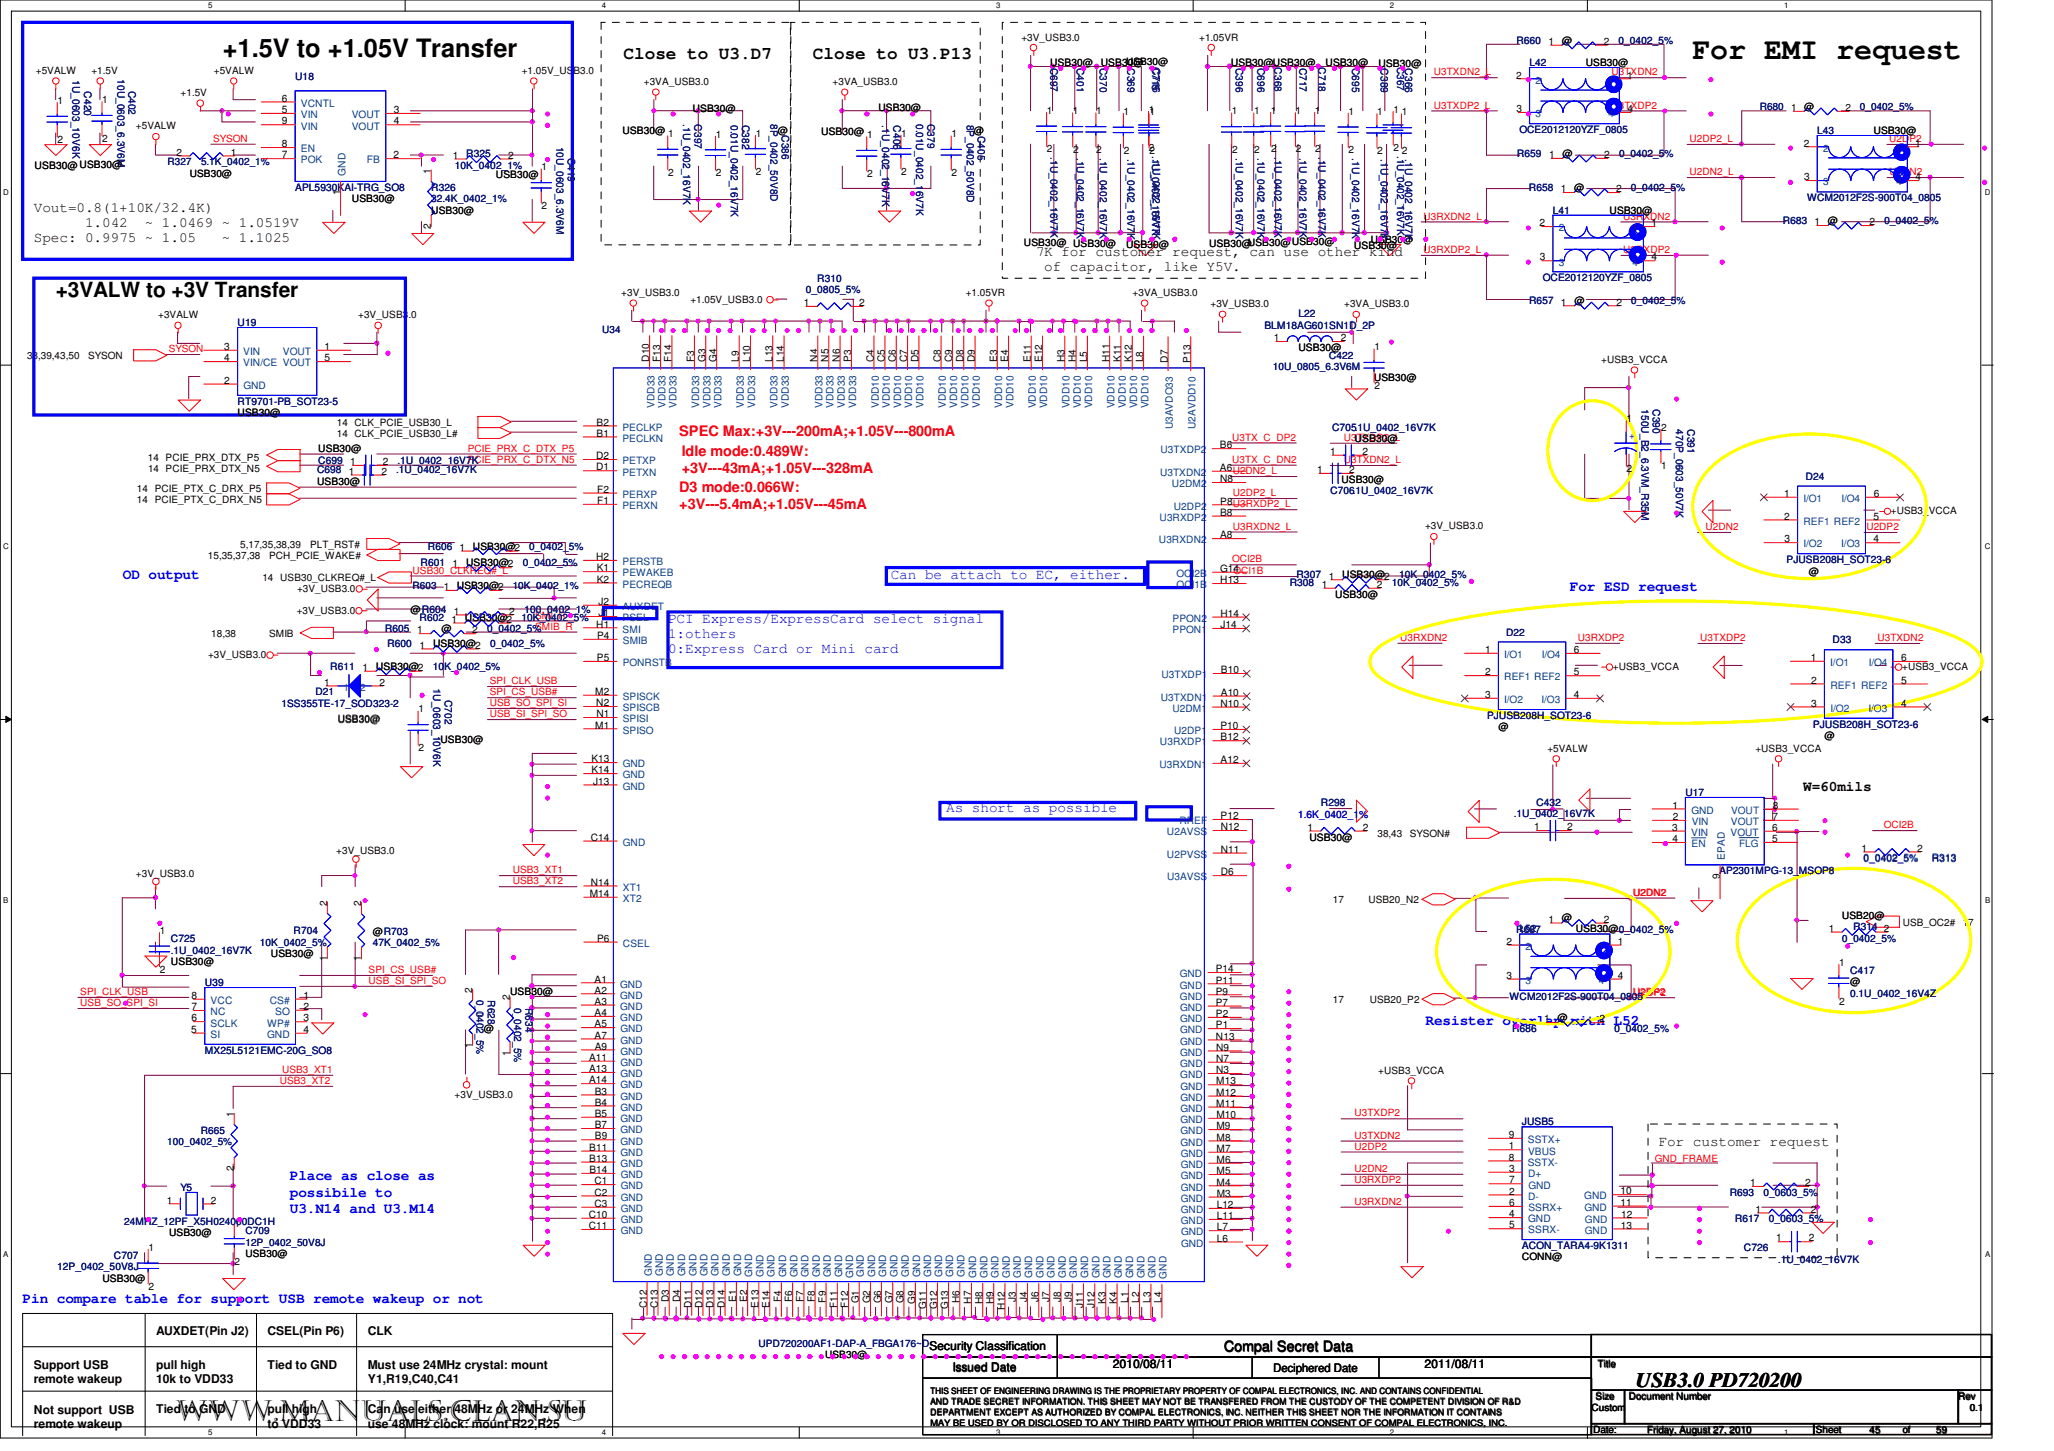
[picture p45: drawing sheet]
<svg xmlns="http://www.w3.org/2000/svg" width="297mm" height="210mm" viewBox="0 0 297 210" stroke-linecap="round" stroke-linejoin="round" font-family="sans-serif">
<defs><g id="words">
<text font-size="4.3" x="244.7" y="8.5">For EMI request</text>
<text font-size="4.2" x="25.4" y="205.5">www.manuals.clan.su</text>
<text font-size="3.7" x="32.2" y="8.3">+1.5V to +1.05V Transfer</text>
<g font-size="3">
<text x="8.1" y="43">+3VALW to +3V Transfer</text>
<text x="236.5" y="200.6">USB3.0 PD720200</text>
</g>
<g font-size="2.6">
<text x="90.2" y="8.5">Close to U3.D7</text>
<text x="117.6" y="8.5">Close to U3.P13</text>
</g>
<g font-size="2.1">
<text x="4.9" y="35">Spec: 0.9975 ~ 1.05</text>
<text x="4.9" y="30.6">Vout=0.8(1+10K/32.4K)</text>
<text x="12.3" y="32.8">1.042</text>
<text x="21" y="32.8">~ 1.0469 ~ 1.0519V</text>
<text x="32.1" y="35">~ 1.1025</text>
<text x="149.8" y="37.1">7K for customer request, can use other kind</text>
<text x="151" y="39.2">of capacitor, like Y5V.</text>
<text x="260.8" y="114.4">W=60mils</text>
<text x="239.9" y="165.8">For customer request</text>
<text x="177" y="195.5">Compal Secret Data</text>
</g>
<g font-size="2.1" fill="#f00">
<text x="98.2" y="63.1">SPEC Max:+3V---200mA;+1.05V---800mA</text>
<text x="98.2" y="71.2">D3 mode:0.066W:</text>
<text x="98.6" y="66">Idle mode:0.489W:</text>
<text x="98.6" y="68.5">+3V---43mA;+1.05V---328mA</text>
<text x="98.2" y="73.6">+3V---5.4mA;+1.05V---45mA</text>
</g>
<g font-size="2.1" fill="#00f">
<text x="17.8" y="83.8">OD output</text>
<text x="128.8" y="83.7">Can be attach to EC, either.</text>
<text x="227" y="85.4">For ESD request</text>
<text x="96.6" y="90.1">PCI Express/ExpressCard select signal</text>
<text x="96.6" y="92.3">1:others</text>
<text x="96.6" y="94.5">0:Express Card or Mini card</text>
<text x="136.9" y="117.5">As short as possible</text>
<text x="206.2" y="148.2">Resister overlap with L52</text>
<text x="41.9" y="170.8">Place as close as</text>
<text x="41.9" y="173.1">possibile to</text>
<text x="41.9" y="175.4">U3.N14 and U3.M14</text>
<text x="3.3" y="188.5">Pin compare table for support USB remote wakeup or not</text>
</g>
<g font-size="1.7">
<text x="22.6" y="193.2">AUXDET(Pin J2)</text>
<text x="38.7" y="193.2">CSEL(Pin P6)</text>
<text x="53.2" y="193.2">CLK</text>
<text x="134.4" y="195.3">Security Classification</text>
<text x="160.9" y="197.9">2010/08/11</text>
<text x="206" y="197.9">2011/08/11</text>
<text x="4.9" y="198">Support USB</text>
<text x="4.9" y="200.1">remote wakeup</text>
<text x="22.6" y="198">pull high</text>
<text x="22.6" y="200.1">10k to VDD33</text>
<text x="38.7" y="198">Tied to GND</text>
<text x="53.2" y="198.1">Must use 24MHz crystal: mount</text>
<text x="53.2" y="200.1">Y1,R19,C40,C41</text>
<text x="137.8" y="198.4">Issued Date</text>
<text x="184.1" y="198.4">Deciphered Date</text>
<text x="4.9" y="204.5">Not support USB</text>
<text x="4.9" y="206.5">remote wakeup</text>
<text x="22.6" y="204.5">Tied to GND</text>
<text x="38.7" y="204.5">pull high</text>
<text x="38.7" y="206.5">to VDD33</text>
<text x="53.2" y="204.5">Can use either 48MHz or 24MHz When</text>
<text x="53.2" y="206.5">use 48MHz clock: mount R22,R25</text>
</g>
<g font-size="1.5" fill="#000080">
<text x="10.5" y="11.6" transform="rotate(90 10.5 11.6)">1U_0603_10V6K</text>
<text x="17" y="11.5" transform="rotate(90 17 11.5)">10U_0603_6.3V6M</text>
<text x="42.7" y="11.6">U18</text>
<text x="151.9" y="9.8" transform="rotate(90 151.9 9.8)">C697</text>
<text x="155.7" y="9.8" transform="rotate(90 155.7 9.8)">C401</text>
<text x="159" y="9.8" transform="rotate(90 159 9.8)">C370</text>
<text x="163" y="9.9" transform="rotate(90 163 9.9)">C369</text>
<text x="166.7" y="9.9" transform="rotate(90 166.7 9.9)">C716</text>
<text x="178.7" y="9.8" transform="rotate(90 178.7 9.8)">C396</text>
<text x="181.9" y="9.8" transform="rotate(90 181.9 9.8)">C696</text>
<text x="184.3" y="9.8" transform="rotate(90 184.3 9.8)">C368</text>
<text x="187.9" y="9.8" transform="rotate(90 187.9 9.8)">C717</text>
<text x="190.7" y="9.8" transform="rotate(90 190.7 9.8)">C718</text>
<text x="195.6" y="9.8" transform="rotate(90 195.6 9.8)">C695</text>
<text x="199.7" y="9.9" transform="rotate(90 199.7 9.9)">C389</text>
<text x="203.2" y="9.9" transform="rotate(90 203.2 9.9)">C366</text>
<text x="219.3" y="6.3">R660</text>
<text x="221.2" y="9.5">L42</text>
<text x="234.1" y="6.3">0_0402_5%</text>
<text x="12.2" y="13.2" transform="rotate(90 12.2 13.2)">C420</text>
<text x="18.6" y="13.1" transform="rotate(90 18.6 13.1)">C402</text>
<text x="111.4" y="17.9" transform="rotate(90 111.4 17.9)">8P_0402_50V8D</text>
<text x="132.5" y="17.9" transform="rotate(90 132.5 17.9)">0.01U_0402_16V7K</text>
<text x="134.1" y="17.9" transform="rotate(90 134.1 17.9)">C379</text>
<text x="67.4" y="22.8">R325</text>
<text x="80.5" y="21.2" transform="rotate(90 80.5 21.2)">10U_0603_6.3V6M</text>
<text x="82.1" y="22.8" transform="rotate(90 82.1 22.8)">C419</text>
<text x="98.8" y="18" transform="rotate(90 98.8 18)">.1U_0402_16V7K</text>
<text x="100.4" y="18" transform="rotate(90 100.4 18)">C397</text>
<text x="105.7" y="18.1" transform="rotate(90 105.7 18.1)">0.01U_0402_16V7K</text>
<text x="107.3" y="18.1" transform="rotate(90 107.3 18.1)">C382</text>
<text x="113.1" y="19.6" transform="rotate(90 113.1 19.6)">C386</text>
<text x="127.6" y="18.1" transform="rotate(90 127.6 18.1)">.1U_0402_16V7K</text>
<text x="129.2" y="18.1" transform="rotate(90 129.2 18.1)">C406</text>
<text x="139.8" y="18" transform="rotate(90 139.8 18)">8P_0402_50V8D</text>
<text x="141.4" y="19.7" transform="rotate(90 141.4 19.7)">C405</text>
<text x="151.9" y="22.8" transform="rotate(90 151.9 22.8)">.1U_0402_16V7K</text>
<text x="155.7" y="22.8" transform="rotate(90 155.7 22.8)">.1U_0402_16V7K</text>
<text x="159" y="22.9" transform="rotate(90 159 22.9)">.1U_0402_16V7K</text>
<text x="163" y="23" transform="rotate(90 163 23)">.1U_0402_16V7K</text>
<text x="166.7" y="23" transform="rotate(90 166.7 23)">.1U_0402_16V7K</text>
<text x="178.7" y="22.9" transform="rotate(90 178.7 22.9)">.1U_0402_16V7K</text>
<text x="181.9" y="22.9" transform="rotate(90 181.9 22.9)">.1U_0402_16V7K</text>
<text x="184.3" y="22.7" transform="rotate(90 184.3 22.7)">.1U_0402_16V7K</text>
<text x="187.9" y="22.8" transform="rotate(90 187.9 22.8)">.1U_0402_16V7K</text>
<text x="190.7" y="22.7" transform="rotate(90 190.7 22.7)">.1U_0402_16V7K</text>
<text x="195.6" y="22.9" transform="rotate(90 195.6 22.9)">.1U_0402_16V7K</text>
<text x="199.7" y="23" transform="rotate(90 199.7 23)">.1U_0402_16V7K</text>
<text x="203.2" y="23.1" transform="rotate(90 203.2 23.1)">.1U_0402_16V7K</text>
<text x="219.4" y="22.7">R659</text>
<text x="219.7" y="19.3">OCE2012120YZF_0805</text>
<text x="234.1" y="22.7">0_0402_5%</text>
<text x="262.8" y="19.3">L43</text>
<text x="42.7" y="27.6">APL5930KAI-TRG_SO8</text>
<text x="62.4" y="27.6">R326</text>
<text x="62.4" y="29.3">32.4K_0402_1%</text>
<text x="65.8" y="24.4">10K_0402_1%</text>
<text x="221.1" y="27.6">R658</text>
<text x="235.8" y="27.6">0_0402_5%</text>
<text x="261.3" y="29.1">WCM2012F2S-900T04_0805</text>
<text x="224.6" y="30.9">L41</text>
<text x="257.8" y="32.4">R683</text>
<text x="272.5" y="32.4">0_0402_5%</text>
<text x="118.2" y="40.8">R310</text>
<text x="223.1" y="40.7">OCE2012120YZF_0805</text>
<text x="34.4" y="47.2">U19</text>
<text x="116.5" y="42.4">0_0805_5%</text>
<text x="182.8" y="47.5">BLM18AG601SN1D_2P</text>
<text x="187.8" y="45.9">L22</text>
<text x="221.1" y="44">R657</text>
<text x="235.9" y="44">0_0402_5%</text>
<text x="184.1" y="53.5">10U_0805_6.3V6M</text>
<text x="192.2" y="51.9">C422</text>
<text x="34.4" y="58.6">RT9701-PB_SOT23-5</text>
<text x="237.4" y="59.2" transform="rotate(90 237.4 59.2)">150U_B2_6.3VM_R35M</text>
<text x="239" y="59.2" transform="rotate(90 239 59.2)">C390</text>
<text x="192.6" y="62.3">C705.1U_0402_16V7K</text>
<text x="242.4" y="62.1" transform="rotate(90 242.4 62.1)">470P_0603_50V7K</text>
<text x="244" y="62.1" transform="rotate(90 244 62.1)">C391</text>
<text x="45.9" y="68.5">C698</text>
<text x="46" y="67.1">C699</text>
<text x="57.3" y="68.5">.1U_0402_16V7K</text>
<text x="57.5" y="67.1">.1U_0402_16V7K</text>
<text x="192.4" y="71.5">C706.1U_0402_16V7K</text>
<text x="261.1" y="69.4">D24</text>
<text x="60.8" y="81.9">R601</text>
<text x="61.9" y="79.5">R606</text>
<text x="75.6" y="81.9">0_0402_5%</text>
<text x="76.5" y="79.5">0_0402_5%</text>
<text x="187.5" y="83.6">R307</text>
<text x="202.3" y="83.6">10K_0402_5%</text>
<text x="258.4" y="81.5">PJUSB208H_SOT23-6</text>
<text x="60.7" y="89.9">R602</text>
<text x="75.4" y="89.9">10K_0402_5%</text>
<text x="75.8" y="88.7">100_0402_1%</text>
<text x="186.5" y="84.8">R308</text>
<text x="201.3" y="84.8">10K_0402_5%</text>
<text x="55.7" y="91.4">R605</text>
<text x="56" y="93.6">R600</text>
<text x="70.4" y="91.4">0_0402_5%</text>
<text x="70.9" y="93.6">0_0402_5%</text>
<text x="217.8" y="92">D22</text>
<text x="265" y="93.1">D33</text>
<text x="45.6" y="100.6">D21</text>
<text x="47.8" y="96.9">R611</text>
<text x="62.6" y="96.9">10K_0402_5%</text>
<text x="62.7" y="99.6" transform="rotate(90 62.7 99.6)">1U_0603_10V6K</text>
<text x="64.3" y="101.2" transform="rotate(90 64.3 101.2)">C702</text>
<text x="40.7" y="102.2">1SS355TE-17_SOD323-2</text>
<text x="215.1" y="104">PJUSB208H_SOT23-6</text>
<text x="262.2" y="105.3">PJUSB208H_SOT23-6</text>
<text x="191" y="116.6">R298</text>
<text x="218.9" y="118.2">.1U_0402_16V7K</text>
<text x="222.2" y="116.6">C432</text>
<text x="243.7" y="115.1">U17</text>
<text x="269.5" y="124.6">0_0402_5%</text>
<text x="279.4" y="124.6">R313</text>
<text x="248.6" y="126.5">AP2301MPG-13_MSOP8</text>
<text x="24.7" y="136.3">C725</text>
<text x="24.7" y="137.9">.1U_0402_16V7K</text>
<text x="37.6" y="136.8">10K_0402_5%</text>
<text x="42.5" y="135.1">R704</text>
<text x="53.9" y="136.8">47K_0402_5%</text>
<text x="219.3" y="134.9">R687</text>
<text x="219.8" y="134.9">L52</text>
<text x="266.4" y="136.2">0_0402_5%</text>
<text x="268" y="134.6">R314</text>
<text x="29.6" y="142.6">U39</text>
<text x="267.6" y="140.9">C417</text>
<text x="68.9" y="144.7" transform="rotate(90 68.9 144.7)">0_0402_5%</text>
<text x="70.5" y="144.7" transform="rotate(90 70.5 144.7)">R628</text>
<text x="74.4" y="145.8" transform="rotate(90 74.4 145.8)">0_0402_5%</text>
<text x="76" y="145.8" transform="rotate(90 76 145.8)">R634</text>
<text x="218.3" y="144.6">WCM2012F2S-900T04_0805</text>
<text x="218.7" y="149.3">R686</text>
<text x="233.5" y="149.3">0_0402_5%</text>
<text x="267.6" y="144.2">0.1U_0402_16V4Z</text>
<text x="29.6" y="152.5">MX25L5121EMC-20G_SO8</text>
<text x="220.1" y="162.8">JUSB5</text>
<text x="26.1" y="172.2">Y5</text>
<text x="250.1" y="173">R693</text>
<text x="255" y="173">0_0603_5%</text>
<text x="17.9" y="177.1">24MHZ_12PF_X5H024000DC1H</text>
<text x="250.9" y="176.8">R617</text>
<text x="255.8" y="176.8">0_0603_5%</text>
<text x="8.3" y="183.8">12P_0402_50V8J</text>
<text x="16.5" y="182.1">C707</text>
<text x="220.1" y="180.7">ACON_TARA4-9K1311</text>
<text x="252.2" y="181">C726</text>
<text x="257.1" y="182.7">.1U_0402_16V7K</text>
</g>
<g font-size="1.5">
<text x="151.9" y="9.5">USB30@</text>
<text x="159.2" y="9.6">USB30@</text>
<text x="178" y="9.5">USB30@USB30@</text>
<text x="191.7" y="9.6">USB30@</text>
<text x="199.3" y="9.6">USB30@</text>
<text x="219.3" y="11.4">2</text>
<text x="224" y="6.5">1</text>
<text x="225.9" y="6.3">@</text>
<text x="229.3" y="9.5">USB30@</text>
<text x="231.9" y="6.5">2</text>
<text x="235.3" y="11.4">1</text>
<text x="8.3" y="15">1</text>
<text x="14.8" y="14.9">1</text>
<text x="40.7" y="14.7">6</text>
<text x="40.7" y="16.4">5</text>
<text x="56.9" y="16.4">3</text>
<text x="100.2" y="16.2">USB30@</text>
<text x="127" y="16">USB30@</text>
<text x="151.4" y="16.5">1</text>
<text x="155.2" y="16.5">1</text>
<text x="158.5" y="16.5">1</text>
<text x="162.5" y="16.6">1</text>
<text x="178.2" y="16.6">1</text>
<text x="181.4" y="16.5">1</text>
<text x="183.8" y="16.5">1</text>
<text x="187.4" y="16.5">1</text>
<text x="190.2" y="16.5">1</text>
<text x="195" y="16.6">1</text>
<text x="199.2" y="16.7">1</text>
<text x="202.7" y="16.7">1</text>
<text x="219.3" y="16.2">3</text>
<text x="235.3" y="16.2">4</text>
<text x="8.3" y="20.7">2</text>
<text x="14.8" y="20.5">2</text>
<text x="40.7" y="18">9</text>
<text x="40.7" y="21.3">8</text>
<text x="40.7" y="22.9">7</text>
<text x="56.9" y="22.9">2</text>
<text x="56.9" y="18">4</text>
<text x="65.5" y="23">1</text>
<text x="73.5" y="23">2</text>
<text x="90" y="19.4">USB30@</text>
<text x="96.6" y="19.9">1</text>
<text x="103.5" y="19.9">1</text>
<text x="109.3" y="19.8">1</text>
<text x="112.5" y="19.3">@</text>
<text x="118.7" y="19.5">USB30@</text>
<text x="125.4" y="20">1</text>
<text x="130.3" y="19.8">1</text>
<text x="137.6" y="19.9">1</text>
<text x="140.8" y="19.4">@</text>
<text x="151.4" y="22">2</text>
<text x="155.2" y="22.1">2</text>
<text x="158.5" y="22.1">2</text>
<text x="162.5" y="22.2">2</text>
<text x="166.2" y="22.3">2</text>
<text x="178.2" y="22.1">2</text>
<text x="181.4" y="22.1">2</text>
<text x="183.8" y="22">2</text>
<text x="187.4" y="22.1">2</text>
<text x="190.2" y="22">2</text>
<text x="195" y="22.2">2</text>
<text x="199.2" y="22.3">2</text>
<text x="202.7" y="22.3">2</text>
<text x="224" y="22.9">1</text>
<text x="226" y="22.7">@</text>
<text x="232" y="22.9">2</text>
<text x="260.9" y="21.2">2</text>
<text x="270.9" y="19.3">USB30@</text>
<text x="277" y="21.2">1</text>
<text x="5" y="24.5">USB30@USB30@</text>
<text x="49.2" y="28.2" transform="rotate(-90 49.2 28.2)">1</text>
<text x="50.9" y="29.3">USB30@</text>
<text x="62.3" y="25.1" transform="rotate(-90 62.3 25.1)">1</text>
<text x="71.7" y="25.8">USB30@</text>
<text x="78.3" y="24.7">1</text>
<text x="96.6" y="25.4">2</text>
<text x="103.5" y="25.5">2</text>
<text x="109.3" y="25.3">2</text>
<text x="125.4" y="25.6">2</text>
<text x="130.3" y="25.3">2</text>
<text x="137.6" y="25.4">2</text>
<text x="225.7" y="27.8">1</text>
<text x="227.6" y="27.6">@</text>
<text x="233.7" y="27.8">2</text>
<text x="260.9" y="26.1">3</text>
<text x="277" y="26.1">4</text>
<text x="62.3" y="33.1" transform="rotate(-90 62.3 33.1)">2</text>
<text x="62.4" y="30.9">USB30@</text>
<text x="78.3" y="30.2">2</text>
<text x="148.1" y="35.5">USB30@ USB30@</text>
<text x="162.8" y="35.9">USB30@</text>
<text x="174.9" y="35.7">USB30@USB30@USB30@</text>
<text x="195.8" y="35.9">USB30@</text>
<text x="222.6" y="32.7">2</text>
<text x="232.8" y="30.9">USB30@</text>
<text x="238.8" y="32.7">1</text>
<text x="262.4" y="32.6">1</text>
<text x="264.3" y="32.4">@</text>
<text x="270.4" y="32.6">2</text>
<text x="222.7" y="37.7">3</text>
<text x="238.8" y="37.7">4</text>
<text x="116.2" y="44.3">1</text>
<text x="124.2" y="44.3">2</text>
<text x="225.7" y="44.2">1</text>
<text x="227.7" y="44">@</text>
<text x="233.8" y="44.2">2</text>
<text x="32.4" y="50.6">3</text>
<text x="32.4" y="52.3">4</text>
<text x="46.9" y="50.6">1</text>
<text x="47" y="52.3">5</text>
<text x="93.9" y="52.3" transform="rotate(-90 93.9 52.3)">D10</text>
<text x="95.5" y="52.3" transform="rotate(-90 95.5 52.3)">F13</text>
<text x="97.1" y="52.3" transform="rotate(-90 97.1 52.3)">F14</text>
<text x="100.4" y="52.3" transform="rotate(-90 100.4 52.3)">F3</text>
<text x="102" y="52.3" transform="rotate(-90 102 52.3)">G3</text>
<text x="103.6" y="52.3" transform="rotate(-90 103.6 52.3)">G4</text>
<text x="106.9" y="52.3" transform="rotate(-90 106.9 52.3)">L9</text>
<text x="108.5" y="52.3" transform="rotate(-90 108.5 52.3)">L10</text>
<text x="111.7" y="52.3" transform="rotate(-90 111.7 52.3)">L13</text>
<text x="113.3" y="52.3" transform="rotate(-90 113.3 52.3)">L14</text>
<text x="118.2" y="52.3" transform="rotate(-90 118.2 52.3)">N4</text>
<text x="119.8" y="52.4" transform="rotate(-90 119.8 52.4)">N5</text>
<text x="121.5" y="52.4" transform="rotate(-90 121.5 52.4)">N6</text>
<text x="123.1" y="52.4" transform="rotate(-90 123.1 52.4)">P3</text>
<text x="126.3" y="52.4" transform="rotate(-90 126.3 52.4)">C4</text>
<text x="127.9" y="52.4" transform="rotate(-90 127.9 52.4)">C5</text>
<text x="129.6" y="52.4" transform="rotate(-90 129.6 52.4)">C6</text>
<text x="131.2" y="52.4" transform="rotate(-90 131.2 52.4)">C7</text>
<text x="132.8" y="52.4" transform="rotate(-90 132.8 52.4)">D5</text>
<text x="136.1" y="52.4" transform="rotate(-90 136.1 52.4)">C8</text>
<text x="137.7" y="52.4" transform="rotate(-90 137.7 52.4)">C9</text>
<text x="139.3" y="52.4" transform="rotate(-90 139.3 52.4)">D8</text>
<text x="141" y="52.4" transform="rotate(-90 141 52.4)">D9</text>
<text x="144.2" y="52.4" transform="rotate(-90 144.2 52.4)">E3</text>
<text x="145.8" y="52.4" transform="rotate(-90 145.8 52.4)">E4</text>
<text x="149.1" y="52.4" transform="rotate(-90 149.1 52.4)">E11</text>
<text x="150.7" y="52.4" transform="rotate(-90 150.7 52.4)">E12</text>
<text x="153.9" y="52.4" transform="rotate(-90 153.9 52.4)">H3</text>
<text x="155.6" y="52.4" transform="rotate(-90 155.6 52.4)">H4</text>
<text x="157.2" y="52.4" transform="rotate(-90 157.2 52.4)">L5</text>
<text x="160.4" y="52.4" transform="rotate(-90 160.4 52.4)">H11</text>
<text x="162.1" y="52.4" transform="rotate(-90 162.1 52.4)">K11</text>
<text x="163.7" y="52.4" transform="rotate(-90 163.7 52.4)">K12</text>
<text x="165.3" y="52.4" transform="rotate(-90 165.3 52.4)">L8</text>
<text x="168.9" y="52.5" transform="rotate(-90 168.9 52.5)">D7</text>
<text x="172.1" y="52.5" transform="rotate(-90 172.1 52.5)">P13</text>
<text x="184.2" y="49.4">1</text>
<text x="187.8" y="50.8">USB30@</text>
<text x="193.9" y="49.4">2</text>
<text x="198.8" y="50.7">1</text>
<text x="32.4" y="55.5">2</text>
<text x="198.7" y="55.1">USB30@</text>
<text x="198.8" y="56.3">2</text>
<text x="34.4" y="60.2">USB30@</text>
<text x="46" y="65.4">USB30@</text>
<text x="86.3" y="61.6">B2</text>
<text x="86.3" y="63.2">B1</text>
<text x="176.4" y="64.9">B6</text>
<text x="192.3" y="65.8">1</text>
<text x="195.9" y="64">USB30@</text>
<text x="197.1" y="65.8">2</text>
<text x="235.2" y="61.1">1</text>
<text x="240.2" y="62.3">2</text>
<text x="45.9" y="70.1">USB30@</text>
<text x="50.5" y="68.7">1</text>
<text x="50.6" y="67.3">1</text>
<text x="55.2" y="68.7">2</text>
<text x="55.4" y="67.3">2</text>
<text x="86.2" y="66.4">D2</text>
<text x="86.2" y="68.1">D1</text>
<text x="86.4" y="71.3">F2</text>
<text x="176.4" y="68.1">A6</text>
<text x="176.4" y="69.8">N8</text>
<text x="190.5" y="68.4">1</text>
<text x="194" y="69.8">USB30@</text>
<text x="195.1" y="68.4">2</text>
<text x="235.2" y="68.3">2</text>
<text x="240.2" y="67.8">1</text>
<text x="258" y="71.9">1</text>
<text x="271" y="71.9">6</text>
<text x="86.4" y="72.9">F1</text>
<text x="176.4" y="77.9">A8</text>
<text x="176.5" y="74.6">B8</text>
<text x="176.5" y="73">P8</text>
<text x="258" y="75.2">2</text>
<text x="271" y="75.2">5</text>
<text x="65.4" y="82.1">1</text>
<text x="66.5" y="79.7">1</text>
<text x="67.4" y="81.9">USB30@2</text>
<text x="68.4" y="79.5">USB30@2</text>
<text x="86.2" y="81">H2</text>
<text x="86.3" y="82.7">K1</text>
<text x="176.5" y="82.7">G14</text>
<text x="192.2" y="83.8">1</text>
<text x="194.1" y="83.6">USB30@2</text>
<text x="258" y="78.5">3</text>
<text x="261.6" y="83.1">@</text>
<text x="270.9" y="78.5">4</text>
<text x="59.4" y="88.7">@R604</text>
<text x="65.6" y="88.9">1</text>
<text x="67.2" y="89.9">USB30@2</text>
<text x="73.7" y="88.9">2</text>
<text x="86.3" y="84.3">K2</text>
<text x="86.6" y="87.5">J2</text>
<text x="86.6" y="89.1">J1</text>
<text x="176.5" y="84.4">H13</text>
<text x="176.5" y="89.2">H14</text>
<text x="191.2" y="85">1</text>
<text x="193.1" y="86.5">USB30@</text>
<text x="199.1" y="85">2</text>
<text x="60.3" y="91.6">1</text>
<text x="60.7" y="93.8">1</text>
<text x="62.6" y="93.6">USB30@2</text>
<text x="63.9" y="91.4">@</text>
<text x="65.3" y="90.1">1</text>
<text x="68.3" y="91.6">2</text>
<text x="86.2" y="90.8">H1</text>
<text x="86.3" y="95.6">P5</text>
<text x="86.3" y="92.4">P4</text>
<text x="176.5" y="90.9">J14</text>
<text x="214.8" y="94.5">1</text>
<text x="227.6" y="94.5">6</text>
<text x="261.9" y="95.6">1</text>
<text x="274.9" y="95.6">6</text>
<text x="46.9" y="99.2">1</text>
<text x="52.4" y="97.1">1</text>
<text x="54.4" y="96.9">USB30@2</text>
<text x="54.9" y="99.2">2</text>
<text x="86.1" y="100.5">M2</text>
<text x="176.6" y="100.7">A10</text>
<text x="176.6" y="97.4">B10</text>
<text x="214.8" y="97.7">2</text>
<text x="214.8" y="101">3</text>
<text x="227.6" y="101">4</text>
<text x="227.6" y="97.7">5</text>
<text x="261.9" y="98.9">2</text>
<text x="274.9" y="98.9">5</text>
<text x="48.8" y="104.5">USB30@</text>
<text x="60.5" y="103.1">1</text>
<text x="63.7" y="107.5">USB30@</text>
<text x="86.1" y="105.4">M1</text>
<text x="86.2" y="102.2">N2</text>
<text x="86.2" y="103.8">N1</text>
<text x="176.5" y="102.2">N10</text>
<text x="176.5" y="105.5">P10</text>
<text x="176.5" y="107.1">B12</text>
<text x="216.7" y="105.6">@</text>
<text x="261.9" y="102.2">3</text>
<text x="263.8" y="106.9">@</text>
<text x="274.9" y="102.2">4</text>
<text x="60.5" y="108.6">2</text>
<text x="85.5" y="110.3">K13</text>
<text x="85.5" y="111.9">K14</text>
<text x="85.8" y="113.5">J13</text>
<text x="176.5" y="110.4">A12</text>
<text x="176.5" y="118.5">P12</text>
<text x="241.9" y="117">1</text>
<text x="241.9" y="118.6">2</text>
<text x="256.3" y="118.6">7</text>
<text x="256.4" y="117">8</text>
<text x="85.4" y="121.6">C14</text>
<text x="176.5" y="120.1">N12</text>
<text x="176.5" y="123.4">N11</text>
<text x="189.1" y="120.2">1</text>
<text x="189.4" y="121.6">USB30@</text>
<text x="197.1" y="120.2">2</text>
<text x="221.9" y="120.1">1</text>
<text x="226.6" y="120.1">2</text>
<text x="241.8" y="120.2">3</text>
<text x="241.9" y="121.8">4</text>
<text x="256.3" y="121.8">5</text>
<text x="256.3" y="120.2">6</text>
<text x="269.2" y="123.2">1</text>
<text x="277.3" y="123.2">2</text>
<text x="47.3" y="131" transform="rotate(-90 47.3 131)">2</text>
<text x="52.2" y="131.1" transform="rotate(-90 52.2 131.1)">2</text>
<text x="85.3" y="129.8">M14</text>
<text x="85.5" y="128.1">N14</text>
<text x="176.5" y="126.6">D6</text>
<text x="248.7" y="127.1" transform="rotate(-90 248.7 127.1)">9</text>
<text x="23.1" y="135.1">1</text>
<text x="53.9" y="135.2">@R703</text>
<text x="86.4" y="136.2">P6</text>
<text x="217.8" y="136.7">2</text>
<text x="223.9" y="133.5">1</text>
<text x="225.9" y="133.2">@</text>
<text x="227.9" y="134.9">USB30@0_0402_5%</text>
<text x="231.9" y="133.5">2</text>
<text x="233.9" y="136.7">1</text>
<text x="264.5" y="134.8">1</text>
<text x="266.4" y="132.9">USB20@</text>
<text x="272.4" y="134.8">2</text>
<text x="23.1" y="140.7">2</text>
<text x="24.7" y="139.6">USB30@</text>
<text x="39.2" y="138.4">USB30@</text>
<text x="47.3" y="139" transform="rotate(-90 47.3 139)">1</text>
<text x="52.2" y="139" transform="rotate(-90 52.2 139)">1</text>
<text x="68.3" y="143.6" transform="rotate(-90 68.3 143.6)">2</text>
<text x="73.8" y="143.9">USB30@</text>
<text x="86" y="142.1">A1</text>
<text x="86" y="143.7">A2</text>
<text x="175.8" y="140.6">P14</text>
<text x="175.8" y="142.3">P11</text>
<text x="175.8" y="143.9">P9</text>
<text x="217.9" y="141.6">3</text>
<text x="234" y="141.6">4</text>
<text x="266" y="139.7">1</text>
<text x="267.6" y="142.5">@</text>
<text x="27.7" y="149.4">5</text>
<text x="27.7" y="147.8">6</text>
<text x="27.7" y="144.5">8</text>
<text x="27.7" y="146.1">7</text>
<text x="43.9" y="144.5">1</text>
<text x="43.9" y="146.1">2</text>
<text x="43.9" y="147.8">3</text>
<text x="43.9" y="149.4">4</text>
<text x="70" y="149.3">@</text>
<text x="73.7" y="144.7" transform="rotate(-90 73.7 144.7)">2</text>
<text x="86" y="145.4">A3</text>
<text x="86" y="147">A4</text>
<text x="86" y="148.6">A5</text>
<text x="175.8" y="145.5">P7</text>
<text x="175.8" y="147.1">P2</text>
<text x="175.8" y="148.8">P1</text>
<text x="223.3" y="147.9">1</text>
<text x="225.2" y="147.7">@</text>
<text x="231.3" y="147.9">2</text>
<text x="266" y="145.3">2</text>
<text x="68.3" y="151.5" transform="rotate(-90 68.3 151.5)">1</text>
<text x="73.7" y="152.7" transform="rotate(-90 73.7 152.7)">1</text>
<text x="85.2" y="153.5">A11</text>
<text x="85.2" y="155.1">A13</text>
<text x="86" y="150.2">A7</text>
<text x="86" y="151.8">A9</text>
<text x="175.8" y="150.4">N13</text>
<text x="175.9" y="152">N9</text>
<text x="175.9" y="153.6">N7</text>
<text x="175.9" y="155.2">N3</text>
<text x="85.2" y="156.7">A14</text>
<text x="86" y="158.4">B3</text>
<text x="86" y="159.9">B4</text>
<text x="86" y="161.6">B5</text>
<text x="175.9" y="156.9">M13</text>
<text x="175.9" y="158.5">M12</text>
<text x="175.9" y="160.1">M11</text>
<text x="175.9" y="161.7">M10</text>
<text x="85.2" y="166.5">B11</text>
<text x="86" y="163.2">B7</text>
<text x="86" y="164.8">B9</text>
<text x="175.9" y="163.4">M9</text>
<text x="175.9" y="165">M8</text>
<text x="175.9" y="166.6">M7</text>
<text x="218.2" y="167.9">8</text>
<text x="218.2" y="164.6">9</text>
<text x="218.2" y="166.3">1</text>
<text x="85.2" y="168.1">B13</text>
<text x="85.2" y="169.7">B14</text>
<text x="86" y="171.3">C1</text>
<text x="86" y="173">C2</text>
<text x="175.9" y="168.2">M6</text>
<text x="175.9" y="169.9">M5</text>
<text x="175.9" y="171.5">M4</text>
<text x="176" y="173.1">M3</text>
<text x="218.2" y="169.5">3</text>
<text x="218.2" y="172.8">2</text>
<text x="218.3" y="171.2">7</text>
<text x="234.3" y="172.8">10</text>
<text x="253.1" y="171.6">1</text>
<text x="261.1" y="171.6">2</text>
<text x="24.1" y="174.1">1</text>
<text x="24.4" y="178.7">USB30@</text>
<text x="30.5" y="174.1">2</text>
<text x="85.2" y="176.2">C10</text>
<text x="85.2" y="177.8">C11</text>
<text x="86" y="174.6">C3</text>
<text x="176" y="174.8">L12</text>
<text x="176" y="176.4">L11</text>
<text x="176" y="178">L7</text>
<text x="176" y="179.6">L6</text>
<text x="218.2" y="176.1">4</text>
<text x="218.3" y="177.7">5</text>
<text x="218.3" y="174.5">6</text>
<text x="234.3" y="174.4">11</text>
<text x="234.4" y="177.7">13</text>
<text x="234.4" y="176.1">12</text>
<text x="253.9" y="175.4">1</text>
<text x="256.8" y="179.6">1</text>
<text x="261.6" y="179.6">2</text>
<text x="261.9" y="175.4">2</text>
<text x="14.8" y="185.4">USB30@</text>
<text x="21.5" y="180.9">1</text>
<text x="220.1" y="182.3">CONN@</text>
<text x="21.5" y="186.6">2</text>
<text x="93.5" y="189.2" transform="rotate(-90 93.5 189.2)">C12</text>
<text x="95.1" y="189.2" transform="rotate(-90 95.1 189.2)">C13</text>
<text x="96.7" y="188.4" transform="rotate(-90 96.7 188.4)">D3</text>
<text x="98.4" y="188.4" transform="rotate(-90 98.4 188.4)">D4</text>
<text x="100" y="189.2" transform="rotate(-90 100 189.2)">D11</text>
<text x="101.6" y="189.2" transform="rotate(-90 101.6 189.2)">D12</text>
<text x="103.2" y="189.2" transform="rotate(-90 103.2 189.2)">D13</text>
<text x="104.8" y="189.3" transform="rotate(-90 104.8 189.3)">D14</text>
<text x="106.4" y="188.4" transform="rotate(-90 106.4 188.4)">E1</text>
<text x="108.1" y="188.4" transform="rotate(-90 108.1 188.4)">E2</text>
<text x="109.7" y="189.2" transform="rotate(-90 109.7 189.2)">E13</text>
<text x="111.3" y="189.2" transform="rotate(-90 111.3 189.2)">E14</text>
<text x="113" y="188.4" transform="rotate(-90 113 188.4)">F4</text>
<text x="114.6" y="188.4" transform="rotate(-90 114.6 188.4)">F6</text>
<text x="116.2" y="188.4" transform="rotate(-90 116.2 188.4)">F7</text>
<text x="117.8" y="188.4" transform="rotate(-90 117.8 188.4)">F8</text>
<text x="119.4" y="188.4" transform="rotate(-90 119.4 188.4)">F9</text>
<text x="121" y="189.2" transform="rotate(-90 121 189.2)">F11</text>
<text x="122.7" y="189.3" transform="rotate(-90 122.7 189.3)">F12</text>
<text x="124.2" y="188.5" transform="rotate(-90 124.2 188.5)">G1</text>
<text x="125.8" y="188.5" transform="rotate(-90 125.8 188.5)">G2</text>
<text x="127.4" y="188.5" transform="rotate(-90 127.4 188.5)">G6</text>
<text x="129.1" y="188.6" transform="rotate(-90 129.1 188.6)">G7</text>
<text x="130.7" y="188.6" transform="rotate(-90 130.7 188.6)">G8</text>
<text x="132.3" y="188.6" transform="rotate(-90 132.3 188.6)">G9</text>
<text x="133.9" y="189.4" transform="rotate(-90 133.9 189.4)">G11</text>
<text x="135.5" y="189.4" transform="rotate(-90 135.5 189.4)">G12</text>
<text x="137.1" y="189.4" transform="rotate(-90 137.1 189.4)">G13</text>
<text x="138.8" y="188.5" transform="rotate(-90 138.8 188.5)">H6</text>
<text x="140.4" y="188.6" transform="rotate(-90 140.4 188.6)">H7</text>
<text x="142.1" y="188.6" transform="rotate(-90 142.1 188.6)">H8</text>
<text x="143.7" y="188.6" transform="rotate(-90 143.7 188.6)">H9</text>
<text x="145.3" y="189.5" transform="rotate(-90 145.3 189.5)">H12</text>
<text x="146.9" y="188.3" transform="rotate(-90 146.9 188.3)">J3</text>
<text x="148.5" y="188.3" transform="rotate(-90 148.5 188.3)">J4</text>
<text x="150.2" y="188.3" transform="rotate(-90 150.2 188.3)">J6</text>
<text x="151.8" y="188.3" transform="rotate(-90 151.8 188.3)">J7</text>
<text x="153.4" y="188.3" transform="rotate(-90 153.4 188.3)">J8</text>
<text x="155" y="188.3" transform="rotate(-90 155 188.3)">J9</text>
<text x="156.7" y="189.2" transform="rotate(-90 156.7 189.2)">J11</text>
<text x="158.3" y="189.2" transform="rotate(-90 158.3 189.2)">J12</text>
<text x="159.9" y="188.6" transform="rotate(-90 159.9 188.6)">K3</text>
<text x="161.5" y="188.6" transform="rotate(-90 161.5 188.6)">K4</text>
<text x="163.1" y="188.5" transform="rotate(-90 163.1 188.5)">L1</text>
<text x="164.8" y="188.5" transform="rotate(-90 164.8 188.5)">L2</text>
<text x="166.4" y="188.5" transform="rotate(-90 166.4 188.5)">L3</text>
<text x="168" y="188.5" transform="rotate(-90 168 188.5)">L4</text>
</g>
<g font-size="1.5" fill="#004080">
<text x="43.5" y="15.4">VCNTL</text>
<text x="43.5" y="17.1">VIN</text>
<text x="50.9" y="17.1">VOUT</text>
<text x="222" y="12.1">2</text>
<text x="222" y="17">3</text>
<text x="232.6" y="12.1">1</text>
<text x="232.6" y="17">4</text>
<text x="43.5" y="18.7">VIN</text>
<text x="43.5" y="22">EN</text>
<text x="43.5" y="23.6">POK</text>
<text x="50.9" y="18.7">VOUT</text>
<text x="53.1" y="23.6">FB</text>
<text x="263.6" y="21.9">2</text>
<text x="274.2" y="21.9">1</text>
<text x="49.9" y="25.4" transform="rotate(-90 49.9 25.4)">GND</text>
<text x="263.7" y="26.8">3</text>
<text x="274.2" y="26.8">4</text>
<text x="225.4" y="33.5">2</text>
<text x="236" y="33.5">1</text>
<text x="225.4" y="38.4">3</text>
<text x="236.1" y="38.4">4</text>
<text x="35.2" y="51.4">VIN</text>
<text x="35.2" y="53">VIN/CE VOUT</text>
<text x="40.9" y="51.4">VOUT</text>
<text x="35.2" y="56.3">GND</text>
<text x="94.6" y="59" transform="rotate(-90 94.6 59)">VDD33</text>
<text x="96.2" y="59" transform="rotate(-90 96.2 59)">VDD33</text>
<text x="97.8" y="59" transform="rotate(-90 97.8 59)">VDD33</text>
<text x="101.1" y="59" transform="rotate(-90 101.1 59)">VDD33</text>
<text x="102.7" y="59" transform="rotate(-90 102.7 59)">VDD33</text>
<text x="104.3" y="59" transform="rotate(-90 104.3 59)">VDD33</text>
<text x="107.6" y="59" transform="rotate(-90 107.6 59)">VDD33</text>
<text x="109.2" y="59" transform="rotate(-90 109.2 59)">VDD33</text>
<text x="112.4" y="59" transform="rotate(-90 112.4 59)">VDD33</text>
<text x="114.1" y="59" transform="rotate(-90 114.1 59)">VDD33</text>
<text x="119" y="59" transform="rotate(-90 119 59)">VDD33</text>
<text x="120.5" y="59" transform="rotate(-90 120.5 59)">VDD33</text>
<text x="122.2" y="59" transform="rotate(-90 122.2 59)">VDD33</text>
<text x="123.8" y="59" transform="rotate(-90 123.8 59)">VDD33</text>
<text x="127.1" y="59" transform="rotate(-90 127.1 59)">VDD10</text>
<text x="128.7" y="59" transform="rotate(-90 128.7 59)">VDD10</text>
<text x="130.3" y="59" transform="rotate(-90 130.3 59)">VDD10</text>
<text x="131.9" y="59" transform="rotate(-90 131.9 59)">VDD10</text>
<text x="133.6" y="59.1" transform="rotate(-90 133.6 59.1)">VDD10</text>
<text x="136.8" y="59.1" transform="rotate(-90 136.8 59.1)">VDD10</text>
<text x="138.4" y="59.1" transform="rotate(-90 138.4 59.1)">VDD10</text>
<text x="140.1" y="59.1" transform="rotate(-90 140.1 59.1)">VDD10</text>
<text x="141.7" y="59.1" transform="rotate(-90 141.7 59.1)">VDD10</text>
<text x="144.9" y="59.1" transform="rotate(-90 144.9 59.1)">VDD10</text>
<text x="146.5" y="59.1" transform="rotate(-90 146.5 59.1)">VDD10</text>
<text x="149.8" y="59.1" transform="rotate(-90 149.8 59.1)">VDD10</text>
<text x="151.4" y="59.1" transform="rotate(-90 151.4 59.1)">VDD10</text>
<text x="154.7" y="59.1" transform="rotate(-90 154.7 59.1)">VDD10</text>
<text x="156.3" y="59.1" transform="rotate(-90 156.3 59.1)">VDD10</text>
<text x="157.9" y="59.1" transform="rotate(-90 157.9 59.1)">VDD10</text>
<text x="161.2" y="59.1" transform="rotate(-90 161.2 59.1)">VDD10</text>
<text x="162.8" y="59.1" transform="rotate(-90 162.8 59.1)">VDD10</text>
<text x="164.4" y="59.1" transform="rotate(-90 164.4 59.1)">VDD10</text>
<text x="166.1" y="59.1" transform="rotate(-90 166.1 59.1)">VDD10</text>
<text x="90" y="62.3">PECLKP</text>
<text x="90" y="63.9">PECLKN</text>
<text x="167.8" y="65.6">U3TXDP2</text>
<text x="169.6" y="62.1" transform="rotate(-90 169.6 62.1)">U3AVDO33</text>
<text x="172.9" y="62.1" transform="rotate(-90 172.9 62.1)">U2AVDD10</text>
<text x="90" y="67.2">PETXP</text>
<text x="90" y="68.8">PETXN</text>
<text x="167.8" y="68.9">U3TXDN2</text>
<text x="169.5" y="70.5">U2DM2</text>
<text x="90" y="72">PERXP</text>
<text x="90" y="73.6">PERXN</text>
<text x="167.7" y="75.3">U3RXDP2</text>
<text x="169.8" y="73.7">U2DP2</text>
<text x="260.8" y="72.6">I/O1</text>
<text x="260.8" y="75.9">REF1 REF2</text>
<text x="266.3" y="72.6">I/O4</text>
<text x="90" y="81.8">PERSTB</text>
<text x="90" y="83.4">PEWAKEB</text>
<text x="167.6" y="78.6">U3RXDN2</text>
<text x="170.2" y="83.5">OCI2B</text>
<text x="260.8" y="79.2">I/O2</text>
<text x="266.3" y="79.2">I/O3</text>
<text x="90" y="85">PECREQB</text>
<text x="90" y="88.2">AUXDET</text>
<text x="90" y="89.9">PSEL</text>
<text x="169.6" y="90">PPON2</text>
<text x="170.2" y="85.1">OCI1B</text>
<text x="90" y="91.5">SMI</text>
<text x="90.1" y="93.2">SMIB</text>
<text x="169.6" y="91.6">PPON1</text>
<text x="217.5" y="95.2">I/O1</text>
<text x="223" y="95.2">I/O4</text>
<text x="49.7" y="99.9">1</text>
<text x="52.1" y="99.9">2</text>
<text x="90" y="96.4">PONRSTB</text>
<text x="90.1" y="101.3">SPISCK</text>
<text x="167.9" y="101.4">U3TXDN1</text>
<text x="168" y="98.1">U3TXDP1</text>
<text x="217.5" y="98.4">REF1 REF2</text>
<text x="217.5" y="101.7">I/O2</text>
<text x="222.9" y="101.7">I/O3</text>
<text x="264.7" y="96.4">I/O1</text>
<text x="264.7" y="99.6">REF1 REF2</text>
<text x="270.2" y="96.4">I/O4</text>
<text x="90.1" y="102.9">SPISCB</text>
<text x="90.1" y="104.5">SPISI</text>
<text x="90.1" y="106.1">SPISO</text>
<text x="167.7" y="107.8">U3RXDP1</text>
<text x="169.5" y="103">U2DM1</text>
<text x="169.8" y="106.2">U2DP1</text>
<text x="264.7" y="103">I/O2</text>
<text x="270.2" y="103">I/O3</text>
<text x="90.1" y="111">GND</text>
<text x="90.1" y="112.6">GND</text>
<text x="167.7" y="111.1">U3RXDN1</text>
<text x="90.1" y="114.2">GND</text>
<text x="170.6" y="119.2">RREF</text>
<text x="244.6" y="117.7">GND</text>
<text x="244.7" y="119.4">VIN</text>
<text x="250.3" y="119.4">VOUT</text>
<text x="250.3" y="117.7">VOUT</text>
<text x="90.1" y="122.4">GND</text>
<text x="168.8" y="120.8">U2AVSS</text>
<text x="168.8" y="124.1">U2PVSS</text>
<text x="244.6" y="120.9">VIN</text>
<text x="244.6" y="122.6">EN</text>
<text x="249.4" y="124.4" transform="rotate(-90 249.4 124.4)">EPAD</text>
<text x="250.3" y="120.9">VOUT</text>
<text x="251.5" y="122.5">FLG</text>
<text x="90.1" y="128.8">XT1</text>
<text x="90.1" y="130.5">XT2</text>
<text x="168.8" y="127.4">U3AVSS</text>
<text x="90.1" y="137">CSEL</text>
<text x="220.6" y="137.4">2</text>
<text x="231.2" y="137.4">1</text>
<text x="89.7" y="142.9">GND</text>
<text x="170.6" y="141.4">GND</text>
<text x="170.6" y="143">GND</text>
<text x="220.6" y="142.3">3</text>
<text x="231.2" y="142.3">4</text>
<text x="30.5" y="148.5">SCLK</text>
<text x="30.5" y="145.2">VCC</text>
<text x="30.5" y="146.9">NC</text>
<text x="38.6" y="148.5">WP#</text>
<text x="39" y="145.2">CS#</text>
<text x="39.8" y="146.8">SO</text>
<text x="89.7" y="144.5">GND</text>
<text x="89.7" y="146.1">GND</text>
<text x="89.7" y="147.7">GND</text>
<text x="89.7" y="149.3">GND</text>
<text x="170.6" y="144.6">GND</text>
<text x="170.7" y="146.2">GND</text>
<text x="170.7" y="147.9">GND</text>
<text x="170.7" y="149.5">GND</text>
<text x="30.4" y="150.1">SI</text>
<text x="38.6" y="150.2">GND</text>
<text x="89.7" y="151">GND</text>
<text x="89.7" y="152.6">GND</text>
<text x="89.7" y="154.2">GND</text>
<text x="89.7" y="155.8">GND</text>
<text x="170.7" y="151.1">GND</text>
<text x="170.7" y="152.7">GND</text>
<text x="170.7" y="154.3">GND</text>
<text x="170.7" y="156">GND</text>
<text x="89.7" y="157.5">GND</text>
<text x="89.7" y="159.1">GND</text>
<text x="89.7" y="160.7">GND</text>
<text x="170.7" y="157.6">GND</text>
<text x="170.7" y="159.2">GND</text>
<text x="170.7" y="160.8">GND</text>
<text x="89.7" y="162.3">GND</text>
<text x="89.7" y="163.9">GND</text>
<text x="89.7" y="165.6">GND</text>
<text x="89.8" y="167.2">GND</text>
<text x="170.7" y="162.5">GND</text>
<text x="170.7" y="164.1">GND</text>
<text x="170.7" y="165.7">GND</text>
<text x="170.7" y="167.4">GND</text>
<text x="220.9" y="165.4">SSTX+</text>
<text x="221" y="167">VBUS</text>
<text x="89.8" y="168.8">GND</text>
<text x="89.8" y="170.4">GND</text>
<text x="89.8" y="172.1">GND</text>
<text x="89.8" y="173.7">GND</text>
<text x="170.8" y="169">GND</text>
<text x="170.8" y="170.6">GND</text>
<text x="170.8" y="172.2">GND</text>
<text x="170.8" y="173.9">GND</text>
<text x="220.9" y="168.6">SSTX-</text>
<text x="221" y="170.3">D+</text>
<text x="221" y="173.5">D-</text>
<text x="221" y="171.9">GND</text>
<text x="229.1" y="173.5">GND</text>
<text x="89.8" y="175.3">GND</text>
<text x="89.8" y="176.9">GND</text>
<text x="89.8" y="178.5">GND</text>
<text x="170.8" y="175.5">GND</text>
<text x="170.8" y="177.1">GND</text>
<text x="170.8" y="178.7">GND</text>
<text x="221" y="176.8">GND</text>
<text x="221" y="178.4">SSRX-</text>
<text x="221" y="175.2">SSRX+</text>
<text x="229.1" y="175.2">GND</text>
<text x="229.2" y="178.5">GND</text>
<text x="229.2" y="176.9">GND</text>
<text x="94.3" y="184.6" transform="rotate(-90 94.3 184.6)">GND</text>
<text x="95.8" y="184.6" transform="rotate(-90 95.8 184.6)">GND</text>
<text x="97.5" y="184.6" transform="rotate(-90 97.5 184.6)">GND</text>
<text x="99.1" y="184.6" transform="rotate(-90 99.1 184.6)">GND</text>
<text x="100.7" y="184.6" transform="rotate(-90 100.7 184.6)">GND</text>
<text x="102.3" y="184.6" transform="rotate(-90 102.3 184.6)">GND</text>
<text x="103.9" y="184.6" transform="rotate(-90 103.9 184.6)">GND</text>
<text x="105.5" y="184.6" transform="rotate(-90 105.5 184.6)">GND</text>
<text x="107.2" y="184.7" transform="rotate(-90 107.2 184.7)">GND</text>
<text x="108.8" y="184.7" transform="rotate(-90 108.8 184.7)">GND</text>
<text x="110.4" y="184.7" transform="rotate(-90 110.4 184.7)">GND</text>
<text x="112" y="184.7" transform="rotate(-90 112 184.7)">GND</text>
<text x="113.7" y="184.8" transform="rotate(-90 113.7 184.8)">GND</text>
<text x="115.3" y="184.8" transform="rotate(-90 115.3 184.8)">GND</text>
<text x="116.9" y="184.8" transform="rotate(-90 116.9 184.8)">GND</text>
<text x="118.6" y="184.8" transform="rotate(-90 118.6 184.8)">GND</text>
<text x="120.1" y="184.8" transform="rotate(-90 120.1 184.8)">GND</text>
<text x="121.8" y="184.8" transform="rotate(-90 121.8 184.8)">GND</text>
<text x="123.4" y="184.8" transform="rotate(-90 123.4 184.8)">GND</text>
<text x="124.9" y="184.7" transform="rotate(-90 124.9 184.7)">GND</text>
<text x="126.6" y="184.7" transform="rotate(-90 126.6 184.7)">GND</text>
<text x="128.2" y="184.7" transform="rotate(-90 128.2 184.7)">GND</text>
<text x="129.8" y="184.7" transform="rotate(-90 129.8 184.7)">GND</text>
<text x="131.4" y="184.7" transform="rotate(-90 131.4 184.7)">GND</text>
<text x="133.1" y="184.8" transform="rotate(-90 133.1 184.8)">GND</text>
<text x="134.7" y="184.7" transform="rotate(-90 134.7 184.7)">GND</text>
<text x="136.3" y="184.7" transform="rotate(-90 136.3 184.7)">GND</text>
<text x="137.9" y="184.7" transform="rotate(-90 137.9 184.7)">GND</text>
<text x="139.5" y="184.7" transform="rotate(-90 139.5 184.7)">GND</text>
<text x="141.2" y="184.8" transform="rotate(-90 141.2 184.8)">GND</text>
<text x="142.8" y="184.8" transform="rotate(-90 142.8 184.8)">GND</text>
<text x="144.4" y="184.8" transform="rotate(-90 144.4 184.8)">GND</text>
<text x="146" y="184.8" transform="rotate(-90 146 184.8)">GND</text>
<text x="147.6" y="184.8" transform="rotate(-90 147.6 184.8)">GND</text>
<text x="149.3" y="184.9" transform="rotate(-90 149.3 184.9)">GND</text>
<text x="150.9" y="184.9" transform="rotate(-90 150.9 184.9)">GND</text>
<text x="152.5" y="184.9" transform="rotate(-90 152.5 184.9)">GND</text>
<text x="154.1" y="184.9" transform="rotate(-90 154.1 184.9)">GND</text>
<text x="155.7" y="184.9" transform="rotate(-90 155.7 184.9)">GND</text>
<text x="157.4" y="184.9" transform="rotate(-90 157.4 184.9)">GND</text>
<text x="159" y="184.9" transform="rotate(-90 159 184.9)">GND</text>
<text x="160.6" y="184.9" transform="rotate(-90 160.6 184.9)">GND</text>
<text x="162.2" y="184.9" transform="rotate(-90 162.2 184.9)">GND</text>
<text x="163.9" y="184.9" transform="rotate(-90 163.9 184.9)">GND</text>
<text x="165.5" y="184.9" transform="rotate(-90 165.5 184.9)">GND</text>
<text x="167.1" y="184.9" transform="rotate(-90 167.1 184.9)">GND</text>
<text x="168.7" y="184.9" transform="rotate(-90 168.7 184.9)">GND</text>
<text x="170.8" y="180.4">GND</text>
</g>
<text font-size="1.5" fill="#00f" x="235.6" y="63.5">+</text>
<text font-size="1.5" fill="#0000a0" x="187.7" y="118.3">1.6K_0402_1%</text>
<g font-size="1.4">
<text x="147.7" y="5.9">+3V_USB3.0</text>
<text x="173.4" y="5.9">+1.05VR</text>
<text x="5.2" y="10.7">+5VALW</text>
<text x="13.2" y="10.7">+1.5V</text>
<text x="30.9" y="10.7">+5VALW</text>
<text x="75.5" y="10.7">+1.05V_USB3.0</text>
<text x="162.8" y="9.4">USB30@</text>
<text x="26.1" y="13.9">+1.5V</text>
<text x="93.1" y="12.3">+3VA_USB3.0</text>
<text x="120.4" y="12.3">+3VA_USB3.0</text>
<text x="166.1" y="16.3">1</text>
<text x="201.5" y="16.3">1</text>
<text x="259" y="16.1">1</text>
<text x="260.9" y="15.8">@</text>
<text x="266.9" y="16.1">2</text>
<text x="19.6" y="18.7">+5VALW</text>
<text x="25.5" y="22.5">2</text>
<text x="33.4" y="22.5">1</text>
<text x="166.1" y="21.8">2</text>
<text x="201.5" y="21.8">2</text>
<text x="27.5" y="25.5">USB30@</text>
<text x="198.3" y="35.2">USB30@</text>
<text x="22.9" y="46.1">+3VALW</text>
<text x="51.8" y="46.1">+3V_USB3.0</text>
<text x="89.8" y="42.8">+3V_USB3.0</text>
<text x="99.8" y="43.8">+1.05V_USB3.0</text>
<text x="139.7" y="42.8">+1.05VR</text>
<text x="163.8" y="42.8">+3VA_USB3.0</text>
<text x="175.1" y="44.4">+3V_USB3.0</text>
<text x="194.4" y="44.4">+3VA_USB3.0</text>
<text x="3.9" y="52">38,39,43,50</text>
<text x="12.7" y="52">SYSON</text>
<text x="231.6" y="52.5">+USB3_VCCA</text>
<text x="48.7" y="61.6">14 CLK_PCIE_USB30_L</text>
<text x="48.7" y="63.2">14 CLK_PCIE_USB30_L#</text>
<text x="19.8" y="71.2">14 PCIE_PTX_C_DRX_P5</text>
<text x="21.4" y="66.7">14 PCIE_PRX_DTX_P5</text>
<text x="21.4" y="68.3">14 PCIE_PRX_DTX_N5</text>
<text x="19.8" y="72.8">14 PCIE_PTX_C_DRX_N5</text>
<text x="206.1" y="76.6">+3V_USB3.0</text>
<text x="273.4" y="74.4">+USB3_VCCA</text>
<text x="30.1" y="80.8">15,35,37,38</text>
<text x="34.7" y="79.3">5,17,35,38,39</text>
<text x="38.9" y="80.8">PCH_PCIE_WAKE#</text>
<text x="44.9" y="79.3">PLT_RST#</text>
<text x="37.9" y="84.1">14 USB30_CLKREQ#_L</text>
<text x="42.9" y="88.8">+3V_USB3.0</text>
<text x="43" y="85.6">+3V_USB3.0</text>
<text x="64.2" y="85.4">1</text>
<text x="66.1" y="85.1">USB30@2</text>
<text x="30.1" y="95.2">+3V_USB3.0</text>
<text x="30.5" y="92.1">18,38</text>
<text x="38.9" y="92.1">SMIB</text>
<text x="233.2" y="96.9">+USB3_VCCA</text>
<text x="275.1" y="96.9">+USB3_VCCA</text>
<text x="223.8" y="108.7">+5VALW</text>
<text x="253.9" y="108.7">+USB3_VCCA</text>
<text x="48.6" y="123.6">+3V_USB3.0</text>
<text x="199.2" y="121">38,43</text>
<text x="203.9" y="121">SYSON#</text>
<text x="19.7" y="126.8">+3V_USB3.0</text>
<text x="192.8" y="130.6">17</text>
<text x="197.9" y="130.6">USB20_N2</text>
<text x="275.2" y="133.9">USB_OC2#</text>
<text x="283.8" y="133.9">17</text>
<text x="192.8" y="145.1">17</text>
<text x="198.1" y="145.1">USB20_P2</text>
<text x="199.3" y="155.3">+USB3_VCCA</text>
<text x="33.8" y="161.6" transform="rotate(-90 33.8 161.6)">1</text>
<text x="65.7" y="158.8">+3V_USB3.0</text>
<text x="33.8" y="169.4" transform="rotate(-90 33.8 169.4)">2</text>
<text x="33.9" y="177.4">1</text>
<text x="33.9" y="182.9">2</text>
<text x="35.5" y="181.8">USB30@</text>
<text x="119.3" y="196.4">USB30@</text>
<text x="231" y="197.8">Title</text>
<text x="230.7" y="202.4">Size</text>
<text x="235.5" y="202.4">Document Number</text>
<text x="283.1" y="202.4">Rev</text>
<text x="230.1" y="204.1">Custom</text>
<text x="230.4" y="207.3">Date:</text>
<text x="238.2" y="207.3">Friday, August 27, 2010</text>
<text x="262.5" y="207.3">Sheet</text>
<text x="270.3" y="207.3">45</text>
<text x="275.1" y="207.3">of</text>
<text x="279.9" y="207.3">59</text>
<text x="284.8" y="204.1">0.1</text>
</g>
<g font-size="1.4" fill="#000080">
<text x="166.6" y="9.7" transform="rotate(90 166.6 9.7)">C715</text>
<text x="202" y="9.7" transform="rotate(90 202 9.7)">C367</text>
<text x="254.5" y="15.8">R680</text>
<text x="269" y="15.8">0_0402_5%</text>
<text x="24.2" y="23.9">R327</text>
<text x="29.1" y="23.9">5.1K_0402_1%</text>
<text x="166.6" y="22.6" transform="rotate(90 166.6 22.6)">.1U_0402_16V7K</text>
<text x="202" y="22.5" transform="rotate(90 202 22.5)">.1U_0402_16V7K</text>
<text x="87.1" y="48.1">U34</text>
<text x="59.7" y="85.1">R603</text>
<text x="74.1" y="85.1">10K_0402_1%</text>
<text x="24.2" y="165.6">100_0402_5%</text>
<text x="29.1" y="164">R665</text>
<text x="35.5" y="178.6">C709</text>
<text x="35.5" y="180.2">12P_0402_50V8J</text>
<text x="109.7" y="194.8">UPD720200AF1-DAP-A_FBGA176~D</text>
</g>
<g font-size="1.4" fill="#f00">
<text x="207.4" y="10.9">U3TXDN2_L</text>
<text x="233.1" y="10.9">U3TXDN2</text>
<text x="207.4" y="15.7">U3TXDP2_L</text>
<text x="233.1" y="15.7">U3TXDP2</text>
<text x="30.8" y="20.5">SYSON</text>
<text x="244.3" y="20.5">U2DP2_L</text>
<text x="273.2" y="20.5">U2DP2</text>
<text x="244.3" y="25.3">U2DN2_L</text>
<text x="273.2" y="25.3">U2DN2</text>
<text x="205.9" y="31.8">U3RXDN2_L</text>
<text x="234.7" y="31.8">U3RXDN2</text>
<text x="205.9" y="36.6">U3RXDP2_L</text>
<text x="234.8" y="36.6">U3RXDP2</text>
<text x="24.4" y="50.9">SYSON</text>
<text x="67.7" y="65.3">PCIE_PRX_C_DTX_P5</text>
<text x="178.2" y="63.7">U3TX_C_DP2</text>
<text x="194.3" y="63.8">U3TXDP2_L</text>
<text x="67.7" y="67">PCIE_PRX_C_DTX_N5</text>
<text x="178.2" y="67">U3TX_C_DN2</text>
<text x="178.3" y="68.6">U2DN2_L</text>
<text x="178.3" y="71.8">U2DP2_L</text>
<text x="194.3" y="67">U3TXDN2_L</text>
<text x="178.3" y="73.4">U3RXDP2_L</text>
<text x="178.3" y="76.6">U3RXDN2_L</text>
<text x="246.6" y="76.7">U2DN2</text>
<text x="269.9" y="76.7">U2DP2</text>
<text x="59.7" y="83">USB30_CLKREQ#_L</text>
<text x="178.2" y="81.4">OCI2B</text>
<text x="178.4" y="83.1">OCI1B</text>
<text x="77.4" y="89.5">SMI_R</text>
<text x="77.4" y="91.1">SMIB_R</text>
<text x="202.5" y="92.7">U3RXDN2</text>
<text x="228.2" y="92.7">U3RXDP2</text>
<text x="245.9" y="92.7">U3TXDP2</text>
<text x="271.5" y="92.7">U3TXDN2</text>
<text x="70.8" y="99">SPI_CLK_USB</text>
<text x="70.8" y="100.6">SPI_CS_USB#</text>
<text x="70.8" y="102.1">USB_SO_SPI_SI</text>
<text x="70.8" y="103.8">USB_SI_SPI_SO</text>
<text x="272.4" y="119.8">OCI2B</text>
<text x="74.1" y="127.9">USB3_XT2</text>
<text x="74.1" y="126.3">USB3_XT1</text>
<text x="236.2" y="129.6">U2DN2</text>
<text x="11.6" y="143.9">SPI_CLK_USB</text>
<text x="53.3" y="140.8">SPI_CS_USB#</text>
<text x="53.3" y="142.3">USB_SI_SPI_SO</text>
<text x="236.1" y="144">U2DP2</text>
<text x="11.6" y="145.5">USB_SO_SPI_SI</text>
<text x="40.8" y="155.2">USB3_XT1</text>
<text x="40.5" y="156.8">USB3_XT2</text>
<text x="195.9" y="161.5">U3TXDP2</text>
<text x="195.9" y="164.7">U3TXDN2</text>
<text x="195.9" y="166.3">U2DP2</text>
<text x="195.9" y="171.1">U3RXDP2</text>
<text x="195.9" y="169.5">U2DN2</text>
<text x="239.3" y="168">GND_FRAME</text>
<text x="195.9" y="174.3">U3RXDN2</text>
</g>
<g font-size="1.3">
<text x="134.5" y="201.6">THIS SHEET OF ENGINEERING DRAWING IS THE PROPRIETARY PROPERTY OF COMPAL ELECTRONICS, INC. AND CONTAINS CONFIDENTIAL</text>
<text x="134.5" y="203.2">AND TRADE SECRET INFORMATION. THIS SHEET MAY NOT BE TRANSFERED FROM THE CUSTODY OF THE COMPETENT DIVISION OF R&amp;D</text>
<text x="134.5" y="204.7">DEPARTMENT EXCEPT AS AUTHORIZED BY COMPAL ELECTRONICS, INC. NEITHER THIS SHEET NOR THE INFORMATION IT CONTAINS</text>
<text x="134.5" y="206.2">MAY BE USED BY OR DISCLOSED TO ANY THIRD PARTY WITHOUT PRIOR WRITTEN CONSENT OF COMPAL ELECTRONICS, INC.</text>
</g>
<g font-size="1.1">
<text x="30.1" y="1.1">5</text>
<text x="87" y="1.1">4</text>
<text x="144" y="1.1">3</text>
<text x="201" y="1.1">2</text>
<text x="258" y="1.1">1</text>
<text x=".5" y="28.2">D</text>
<text x="287" y="28.2">D</text>
<text x=".5" y="79.4">C</text>
<text x="287" y="79.4">C</text>
<text x=".5" y="130.6">B</text>
<text x="287.1" y="130.6">B</text>
<text x=".5" y="181.9">A</text>
<text x="287.1" y="181.9">A</text>
<text x="30.1" y="207.6">5</text>
<text x="87" y="207.6">4</text>
<text x="144" y="207.6">3</text>
<text x="201" y="207.6">2</text>
<text x="258" y="207.6">1</text>
</g>
</g></defs>
<path d="M0 0h288.1v208h-288zM1.6 1.6h284.9v204.8h-284.9z" fill="none" stroke="#000" stroke-width=".14"/>
<g fill="#fff">
<path d="M30.1 .2h.6v1.2h-.6z"/>
<path d="M30.1 206.6h.6v1.2h-.6z"/>
</g>
<path d="M58.6 0v1.6M58.6 206.4v1.6" fill="none" stroke="#000" stroke-width=".14"/>
<g fill="#fff">
<path d="M87 .2h.6v1.2h-.6z"/>
<path d="M87 206.6h.6v1.2h-.6z"/>
</g>
<path d="M115.6 0v1.6M115.6 206.5v1.6" fill="none" stroke="#000" stroke-width=".14"/>
<g fill="#fff">
<path d="M144 .2h.6v1.2h-.6z"/>
<path d="M144 206.6h.6v1.2h-.6z"/>
</g>
<path d="M172.5 0v1.6M172.5 206.5v1.6" fill="none" stroke="#000" stroke-width=".14"/>
<g fill="#fff">
<path d="M201 .2h.6v1.2h-.6z"/>
<path d="M201 206.7h.6v1.1h-.6z"/>
</g>
<path d="M229.6 0v1.6M229.6 206.5v1.6" fill="none" stroke="#000" stroke-width=".14"/>
<g fill="#fff">
<path d="M258 .2h.6v1.2h-.6z"/>
<path d="M258 206.7h.6v1.1h-.6z"/>
<path d="M.5 27.2h.7v1.2h-.7z"/>
<path d="M287 27.2h.8v1.2h-.8z"/>
<path d="M.5 78.4h.7v1.2h-.7z"/>
<path d="M287.1 78.4h.7v1.2h-.7z"/>
</g>
<path d="M0 52.8h1.6M286.6 52.8h1.6" fill="none" stroke="#000" stroke-width=".14"/>
<g fill="#fff">
<path d="M.5 129.7h.7v1.1h-.7z"/>
<path d="M287.1 129.7h.7v1.1h-.7z"/>
</g>
<path d="M0 104.1h1.6M.8 103.6l.8 .5-.8 .4zM286.7 104.1h1.6M286.7 104.1l.8-.5v.9z" fill="none" stroke="#000" stroke-width=".14"/>
<path d="M.8 103.6l.8 .5-.8 .4zM286.7 104.1l.8-.5v.9z" fill="#000"/>
<g fill="#fff">
<path d="M.5 180.9h.7v1.2h-.7z"/>
<path d="M287.1 180.9h.7v1.2h-.7z"/>
</g>
<path d="M0 155.3h1.6M286.7 155.3h1.6" fill="none" stroke="#000" stroke-width=".14"/>
<path d="M139.4 190.6h1.6" fill="none" stroke="#800040" stroke-width=".14"/>
<circle cx="140.9" cy="190.6" r=".3" fill="#f0f"/>
<circle cx="140.9" cy="190.6" r=".3" fill="none" stroke="#f0f" stroke-width=".14"/>
<path d="M70.5 102.5h12.8M76.9 166.5h6.4M117 189v1.6M153.8 189v1.6" fill="none" stroke="#800040" stroke-width=".14"/>
<circle cx="116.9" cy="190.6" r=".3" fill="#f0f"/>
<circle cx="116.9" cy="190.6" r=".3" fill="none" stroke="#f0f" stroke-width=".14"/>
<path d="M70.5 104.1h12.8M83.3 134.5h-11.2v6.5" fill="none" stroke="#800040" stroke-width=".14"/>
<circle cx="72.1" cy="134.5" r=".3" fill="#f0f"/>
<circle cx="72.1" cy="134.5" r=".3" fill="none" stroke="#f0f" stroke-width=".14"/>
<path d="M181 150.5v1.6M177.8 168.2h3.2" fill="none" stroke="#800040" stroke-width=".14"/>
<circle cx="181" cy="150.5" r=".3" fill="#f0f"/>
<circle cx="181" cy="150.5" r=".3" fill="none" stroke="#f0f" stroke-width=".14"/>
<path d="M70.5 99.3h12.8M70.5 100.9h12.8M76.9 141v1.5M76.9 144.1h6.4M123.4 189v1.6M145.8 190.6h1.6M149 189v1.6" fill="none" stroke="#800040" stroke-width=".14"/>
<circle cx="123.3" cy="190.6" r=".3" fill="#f0f"/>
<circle cx="123.3" cy="190.6" r=".3" fill="none" stroke="#f0f" stroke-width=".14"/>
<path d="M181.1 160.2v1.6" fill="none" stroke="#800040" stroke-width=".14"/>
<circle cx="181" cy="160.2" r=".3" fill="#f0f"/>
<circle cx="181" cy="160.2" r=".3" fill="none" stroke="#f0f" stroke-width=".14"/>
<g fill="none" stroke="#800040" stroke-width=".14">
<path d="M43.3 70.5h40M43.3 72.1h40M43.3 67.3h6.4M43.3 65.7h6.4M54.5 65.7h28.8M54.5 67.3h28.8M52.9 88.1h11.2M54.5 86.5h9.6M57.7 80.1h6.4M64.1 94.5h19.2M72.1 80.1h6.4M72.1 88.1h11.2"/>
<path d="M80.1 86.5h3.2M72.1 134.5h-4.8v6.5M67.3 149v6.4"/>
</g>
<circle cx="64.1" cy="94.5" r=".3" fill="#f0f"/>
<circle cx="64.1" cy="94.5" r=".3" fill="none" stroke="#f0f" stroke-width=".14"/>
<path d="M44.9 94.5h6.4" fill="none" stroke="#800040" stroke-width=".14"/>
<circle cx="44.9" cy="94.5" r=".3" fill="#f0f"/>
<circle cx="44.9" cy="94.5" r=".3" fill="none" stroke="#f0f" stroke-width=".14"/>
<path d="M40.1 94.5h4.8v3.2h1.6M54.5 97.7h4.8" fill="none" stroke="#800040" stroke-width=".14"/>
<circle cx="59.3" cy="97.7" r=".31" fill="#f0f"/>
<circle cx="59.3" cy="97.7" r=".31" fill="none" stroke="#f0f" stroke-width=".14"/>
<path d="M93 46.4v1.7M59.3 97.7v3.2M59.3 94.5h4.8v3.2M59.3 105.7v4.8" fill="none" stroke="#800040" stroke-width=".14"/>
<circle cx="92.9" cy="46.4" r=".3" fill="#f0f"/>
<circle cx="92.9" cy="46.4" r=".3" fill="none" stroke="#f0f" stroke-width=".14"/>
<path d="M93 46.4h1.5v1.7M121.8 46.4v1.7" fill="none" stroke="#800040" stroke-width=".14"/>
<circle cx="94.5" cy="46.4" r=".3" fill="#f0f"/>
<circle cx="94.5" cy="46.4" r=".3" fill="none" stroke="#f0f" stroke-width=".14"/>
<path d="M94.5 46.4h1.6v1.7" fill="none" stroke="#800040" stroke-width=".14"/>
<circle cx="96.1" cy="46.4" r=".3" fill="#f0f"/>
<circle cx="96.1" cy="46.4" r=".3" fill="none" stroke="#f0f" stroke-width=".14"/>
<path d="M96.1 46.4h3.3v1.7" fill="none" stroke="#800040" stroke-width=".14"/>
<circle cx="99.3" cy="46.4" r=".3" fill="#f0f"/>
<circle cx="99.3" cy="46.4" r=".3" fill="none" stroke="#f0f" stroke-width=".14"/>
<path d="M99.4 46.4h1.6v1.7" fill="none" stroke="#800040" stroke-width=".14"/>
<circle cx="100.9" cy="46.4" r=".3" fill="#f0f"/>
<circle cx="100.9" cy="46.4" r=".3" fill="none" stroke="#f0f" stroke-width=".14"/>
<path d="M101 46.4h1.5v1.7" fill="none" stroke="#800040" stroke-width=".14"/>
<circle cx="102.5" cy="46.4" r=".3" fill="#f0f"/>
<circle cx="102.5" cy="46.4" r=".3" fill="none" stroke="#f0f" stroke-width=".14"/>
<path d="M102.5 46.4h3.3v1.7" fill="none" stroke="#800040" stroke-width=".14"/>
<circle cx="105.8" cy="46.4" r=".31" fill="#f0f"/>
<circle cx="105.8" cy="46.4" r=".31" fill="none" stroke="#f0f" stroke-width=".14"/>
<path d="M105.8 46.4h1.6v1.7" fill="none" stroke="#800040" stroke-width=".14"/>
<circle cx="107.3" cy="46.4" r=".3" fill="#f0f"/>
<circle cx="107.3" cy="46.4" r=".3" fill="none" stroke="#f0f" stroke-width=".14"/>
<path d="M107.4 46.4h3.2v1.7" fill="none" stroke="#800040" stroke-width=".14"/>
<circle cx="110.6" cy="46.4" r=".3" fill="#f0f"/>
<circle cx="110.6" cy="46.4" r=".3" fill="none" stroke="#f0f" stroke-width=".14"/>
<path d="M110.6 46.4h1.6v1.7" fill="none" stroke="#800040" stroke-width=".14"/>
<circle cx="112.2" cy="46.4" r=".3" fill="#f0f"/>
<circle cx="112.2" cy="46.4" r=".3" fill="none" stroke="#f0f" stroke-width=".14"/>
<path d="M118.6 46.4v1.7" fill="none" stroke="#800040" stroke-width=".14"/>
<circle cx="118.6" cy="46.4" r=".3" fill="#f0f"/>
<circle cx="118.6" cy="46.4" r=".3" fill="none" stroke="#f0f" stroke-width=".14"/>
<path d="M120.2 46.4h-3.2v1.7" fill="none" stroke="#800040" stroke-width=".14"/>
<circle cx="117" cy="46.4" r=".3" fill="#f0f"/>
<circle cx="117" cy="46.4" r=".3" fill="none" stroke="#f0f" stroke-width=".14"/>
<path d="M112.2 46.4h4.8M120.2 46.4v1.7" fill="none" stroke="#800040" stroke-width=".14"/>
<circle cx="120.2" cy="46.4" r=".3" fill="#f0f"/>
<circle cx="120.2" cy="46.4" r=".3" fill="none" stroke="#f0f" stroke-width=".14"/>
<path d="M91.4 44.9v1.5M120.2 46.4h1.6M125 46.4v1.7" fill="none" stroke="#800040" stroke-width=".14"/>
<circle cx="125" cy="46.4" r=".3" fill="#f0f"/>
<circle cx="125" cy="46.4" r=".3" fill="none" stroke="#f0f" stroke-width=".14"/>
<path d="M125 46.4h1.6v1.7M153.8 46.4v1.7" fill="none" stroke="#800040" stroke-width=".14"/>
<circle cx="126.6" cy="46.4" r=".3" fill="#f0f"/>
<circle cx="126.6" cy="46.4" r=".3" fill="none" stroke="#f0f" stroke-width=".14"/>
<path d="M126.6 46.4h1.6v1.7" fill="none" stroke="#800040" stroke-width=".14"/>
<circle cx="128.2" cy="46.4" r=".3" fill="#f0f"/>
<circle cx="128.2" cy="46.4" r=".3" fill="none" stroke="#f0f" stroke-width=".14"/>
<path d="M128.2 46.4h1.6M131.4 46.4v1.7" fill="none" stroke="#800040" stroke-width=".14"/>
<circle cx="131.4" cy="46.4" r=".3" fill="#f0f"/>
<circle cx="131.4" cy="46.4" r=".3" fill="none" stroke="#f0f" stroke-width=".14"/>
<path d="M129.8 46.4v1.7" fill="none" stroke="#800040" stroke-width=".14"/>
<circle cx="129.8" cy="46.4" r=".31" fill="#f0f"/>
<circle cx="129.8" cy="46.4" r=".31" fill="none" stroke="#f0f" stroke-width=".14"/>
<path d="M131.4 46.4h3.2v1.7" fill="none" stroke="#800040" stroke-width=".14"/>
<circle cx="134.6" cy="46.4" r=".3" fill="#f0f"/>
<circle cx="134.6" cy="46.4" r=".3" fill="none" stroke="#f0f" stroke-width=".14"/>
<path d="M134.6 46.4h1.6M137.8 46.4v1.7" fill="none" stroke="#800040" stroke-width=".14"/>
<circle cx="137.8" cy="46.4" r=".31" fill="#f0f"/>
<circle cx="137.8" cy="46.4" r=".31" fill="none" stroke="#f0f" stroke-width=".14"/>
<path d="M139.4 46.4v1.7" fill="none" stroke="#800040" stroke-width=".14"/>
<circle cx="139.4" cy="46.4" r=".3" fill="#f0f"/>
<circle cx="139.4" cy="46.4" r=".3" fill="none" stroke="#f0f" stroke-width=".14"/>
<path d="M142.6 46.4v1.7" fill="none" stroke="#800040" stroke-width=".14"/>
<circle cx="142.6" cy="46.4" r=".3" fill="#f0f"/>
<circle cx="142.6" cy="46.4" r=".3" fill="none" stroke="#f0f" stroke-width=".14"/>
<path d="M144.2 46.4v1.7" fill="none" stroke="#800040" stroke-width=".14"/>
<circle cx="144.2" cy="46.4" r=".3" fill="#f0f"/>
<circle cx="144.2" cy="46.4" r=".3" fill="none" stroke="#f0f" stroke-width=".14"/>
<path d="M136.2 46.4v1.7" fill="none" stroke="#800040" stroke-width=".14"/>
<circle cx="136.2" cy="46.4" r=".3" fill="#f0f"/>
<circle cx="136.2" cy="46.4" r=".3" fill="none" stroke="#f0f" stroke-width=".14"/>
<path d="M152.2 46.4h-3.2v1.7" fill="none" stroke="#800040" stroke-width=".14"/>
<circle cx="149" cy="46.4" r=".3" fill="#f0f"/>
<circle cx="149" cy="46.4" r=".3" fill="none" stroke="#f0f" stroke-width=".14"/>
<path d="M152.2 46.4v1.7" fill="none" stroke="#800040" stroke-width=".14"/>
<circle cx="152.2" cy="46.4" r=".3" fill="#f0f"/>
<circle cx="152.2" cy="46.4" r=".3" fill="none" stroke="#f0f" stroke-width=".14"/>
<path d="M152.2 46.4h1.6" fill="none" stroke="#800040" stroke-width=".14"/>
<circle cx="153.8" cy="46.4" r=".31" fill="#f0f"/>
<circle cx="153.8" cy="46.4" r=".31" fill="none" stroke="#f0f" stroke-width=".14"/>
<path d="M129.8 46.4h1.6M136.2 46.4h3.2M144.2 46.4h3.2" fill="none" stroke="#800040" stroke-width=".14"/>
<circle cx="144.2" cy="46.4" r=".3" fill="#f0f"/>
<circle cx="144.2" cy="46.4" r=".3" fill="none" stroke="#f0f" stroke-width=".14"/>
<circle cx="147.4" cy="46.4" r=".3" fill="#f0f"/>
<circle cx="147.4" cy="46.4" r=".3" fill="none" stroke="#f0f" stroke-width=".14"/>
<path d="M139.4 46.4h4.8M147.4 46.4v1.7M161.8 48.1v-1.7h1.6v1.7" fill="none" stroke="#800040" stroke-width=".14"/>
<circle cx="161.8" cy="46.4" r=".31" fill="#f0f"/>
<circle cx="161.8" cy="46.4" r=".31" fill="none" stroke="#f0f" stroke-width=".14"/>
<path d="M161.8 46.4h-1.6v1.7" fill="none" stroke="#800040" stroke-width=".14"/>
<circle cx="160.2" cy="46.4" r=".3" fill="#f0f"/>
<circle cx="160.2" cy="46.4" r=".3" fill="none" stroke="#f0f" stroke-width=".14"/>
<path d="M160.2 46.4h-1.6v1.7" fill="none" stroke="#800040" stroke-width=".14"/>
<circle cx="158.6" cy="46.4" r=".3" fill="#f0f"/>
<circle cx="158.6" cy="46.4" r=".3" fill="none" stroke="#f0f" stroke-width=".14"/>
<path d="M158.6 46.4h-3.2v1.7" fill="none" stroke="#800040" stroke-width=".14"/>
<circle cx="155.4" cy="46.4" r=".3" fill="#f0f"/>
<circle cx="155.4" cy="46.4" r=".3" fill="none" stroke="#f0f" stroke-width=".14"/>
<path d="M174.6 9.6h3.2M112.2 43.3h1.6M123.4 43.3v3.1M142.6 44.9v1.5M169.8 46.4v1.7" fill="none" stroke="#800040" stroke-width=".14"/>
<circle cx="177.8" cy="9.6" r=".32" fill="#f0f"/>
<circle cx="177.8" cy="9.6" r=".32" fill="none" stroke="#f0f" stroke-width=".14"/>
<path d="M174.6 9.6v6.4" fill="none" stroke="#800040" stroke-width=".14"/>
<circle cx="174.6" cy="9.6" r=".31" fill="#f0f"/>
<circle cx="174.6" cy="9.6" r=".31" fill="none" stroke="#f0f" stroke-width=".14"/>
<path d="M177.8 9.6v6.4" fill="none" stroke="#800040" stroke-width=".14"/>
<circle cx="177.8" cy="9.6" r=".32" fill="#f0f"/>
<circle cx="177.8" cy="9.6" r=".32" fill="none" stroke="#f0f" stroke-width=".14"/>
<path d="M181.1 9.6v6.4M184.2 9.6v6.4" fill="none" stroke="#800040" stroke-width=".14"/>
<circle cx="184.2" cy="9.6" r=".31" fill="#f0f"/>
<circle cx="184.2" cy="9.6" r=".31" fill="none" stroke="#f0f" stroke-width=".14"/>
<path d="M181.1 9.6h3.1" fill="none" stroke="#800040" stroke-width=".14"/>
<circle cx="181" cy="9.6" r=".31" fill="#f0f"/>
<circle cx="181" cy="9.6" r=".31" fill="none" stroke="#f0f" stroke-width=".14"/>
<path d="M187.5 9.6v6.4M190.6 9.6v6.4" fill="none" stroke="#800040" stroke-width=".14"/>
<circle cx="190.6" cy="9.6" r=".31" fill="#f0f"/>
<circle cx="190.6" cy="9.6" r=".31" fill="none" stroke="#f0f" stroke-width=".14"/>
<path d="M193.9 9.6v6.4" fill="none" stroke="#800040" stroke-width=".14"/>
<circle cx="193.8" cy="9.6" r=".32" fill="#f0f"/>
<circle cx="193.8" cy="9.6" r=".32" fill="none" stroke="#f0f" stroke-width=".14"/>
<path d="M197.1 9.6v6.4" fill="none" stroke="#800040" stroke-width=".14"/>
<circle cx="197" cy="9.6" r=".31" fill="#f0f"/>
<circle cx="197" cy="9.6" r=".31" fill="none" stroke="#f0f" stroke-width=".14"/>
<path d="M187.5 9.6h12.8v6.4" fill="none" stroke="#800040" stroke-width=".14"/>
<circle cx="190.6" cy="9.6" r=".31" fill="#f0f"/>
<circle cx="190.6" cy="9.6" r=".31" fill="none" stroke="#f0f" stroke-width=".14"/>
<circle cx="187.4" cy="9.6" r=".31" fill="#f0f"/>
<circle cx="187.4" cy="9.6" r=".31" fill="none" stroke="#f0f" stroke-width=".14"/>
<path d="M152.2 9.6h-3.2v6.4M177.8 9.6h3.3" fill="none" stroke="#800040" stroke-width=".14"/>
<circle cx="152.2" cy="9.6" r=".31" fill="#f0f"/>
<circle cx="152.2" cy="9.6" r=".31" fill="none" stroke="#f0f" stroke-width=".14"/>
<circle cx="149" cy="9.6" r=".31" fill="#f0f"/>
<circle cx="149" cy="9.6" r=".31" fill="none" stroke="#f0f" stroke-width=".14"/>
<path d="M152.2 9.6v6.4M149 20.8v12.8" fill="none" stroke="#800040" stroke-width=".14"/>
<circle cx="152.2" cy="9.6" r=".31" fill="#f0f"/>
<circle cx="152.2" cy="9.6" r=".31" fill="none" stroke="#f0f" stroke-width=".14"/>
<path d="M152.2 9.6h3.2v6.4M158.6 9.6v6.4" fill="none" stroke="#800040" stroke-width=".14"/>
<circle cx="158.6" cy="9.6" r=".31" fill="#f0f"/>
<circle cx="158.6" cy="9.6" r=".31" fill="none" stroke="#f0f" stroke-width=".14"/>
<path d="M155.4 9.6h3.2" fill="none" stroke="#800040" stroke-width=".14"/>
<circle cx="155.4" cy="9.6" r=".31" fill="#f0f"/>
<circle cx="155.4" cy="9.6" r=".31" fill="none" stroke="#f0f" stroke-width=".14"/>
<path d="M161.8 16v-6.4h3.2v6.4" fill="none" stroke="#800040" stroke-width=".14"/>
<circle cx="161.8" cy="9.6" r=".32" fill="#f0f"/>
<circle cx="161.8" cy="9.6" r=".32" fill="none" stroke="#f0f" stroke-width=".14"/>
<path d="M94.5 16v3.2M101 16v3.2M121.8 16h6.4M94.5 24v4.9M176.2 46.4v1.7h3.3M195.5 54.5v1.6" fill="none" stroke="#800040" stroke-width=".14"/>
<circle cx="128.2" cy="16" r=".3" fill="#f0f"/>
<circle cx="128.2" cy="16" r=".3" fill="none" stroke="#f0f" stroke-width=".14"/>
<circle cx="121.8" cy="16" r=".31" fill="#f0f"/>
<circle cx="121.8" cy="16" r=".31" fill="none" stroke="#f0f" stroke-width=".14"/>
<path d="M177.8 64.1h9.7M177.9 67.3h9.6M177.9 81.7h9.6M195.5 81.7h11.2M238.7 174.6h11.2" fill="none" stroke="#800040" stroke-width=".14"/>
<circle cx="206.7" cy="81.7" r=".31" fill="#f0f"/>
<circle cx="206.7" cy="81.7" r=".31" fill="none" stroke="#f0f" stroke-width=".14"/>
<g fill="none" stroke="#800040" stroke-width=".14">
<path d="M149.1 8v1.6M158.6 9.6h3.3M174.7 8v1.6M184.3 9.6h3.2M25.7 48.1v1.6h3.2M49.7 51.3h4.8M49.7 49.7h4.8M57.7 78.5h8M73.7 78.5h8M59.3 83.3h24.1M206.7 81.7v1.6h-11.2M177.9 117h6.4"/>
<path d="M192.3 117h3.2M256.4 117v1.5M256.4 110.5v4.9"/>
</g>
<circle cx="54.5" cy="49.6" r=".31" fill="#f0f"/>
<circle cx="54.5" cy="49.6" r=".31" fill="none" stroke="#f0f" stroke-width=".14"/>
<path d="M121.8 16v3.2M134.6 16h-6.4v3.2M24.1 51.3h4.8M54.5 48.1v1.6M189.1 48.1h6.4M81.8 78.5v1.6" fill="none" stroke="#800040" stroke-width=".14"/>
<circle cx="195.5" cy="48.1" r=".3" fill="#f0f"/>
<circle cx="195.5" cy="48.1" r=".3" fill="none" stroke="#f0f" stroke-width=".14"/>
<path d="M94.6 14.4v1.6h12.8M166.7 46.5h3.2M195.5 46.5v1.6" fill="none" stroke="#800040" stroke-width=".14"/>
<circle cx="101" cy="16" r=".3" fill="#f0f"/>
<circle cx="101" cy="16" r=".3" fill="none" stroke="#f0f" stroke-width=".14"/>
<circle cx="94.6" cy="16" r=".3" fill="#f0f"/>
<circle cx="94.6" cy="16" r=".3" fill="none" stroke="#f0f" stroke-width=".14"/>
<path d="M107.4 16v3.2M121.8 14.4v1.6M134.6 16v3.2M166.7 46.5v1.6" fill="none" stroke="#800040" stroke-width=".14"/>
<circle cx="166.7" cy="46.4" r=".3" fill="#f0f"/>
<circle cx="166.7" cy="46.4" r=".3" fill="none" stroke="#f0f" stroke-width=".14"/>
<path d="M165.1 44.9v1.6M52.9 84.9h11.2M72.1 84.9h8v1.6" fill="none" stroke="#800040" stroke-width=".14"/>
<circle cx="80.1" cy="86.5" r=".3" fill="#f0f"/>
<circle cx="80.1" cy="86.5" r=".3" fill="none" stroke="#f0f" stroke-width=".14"/>
<path d="M8 12.8v1.6M8 19.2v1.7M14.4 19.2v1.7M14.4 12.8v1.6M64.1 22.4h-3.2v1.6M77 22.4v1.6M77 28.9v3.1" fill="none" stroke="#800040" stroke-width=".14"/>
<circle cx="60.9" cy="22.4" r=".3" fill="#f0f"/>
<circle cx="60.9" cy="22.4" r=".3" fill="none" stroke="#f0f" stroke-width=".14"/>
<path d="M59.3 22.4h1.6M60.9 32v1.7M72.1 22.4h4.9" fill="none" stroke="#800040" stroke-width=".14"/>
<circle cx="76.9" cy="22.4" r=".3" fill="#f0f"/>
<circle cx="76.9" cy="22.4" r=".3" fill="none" stroke="#f0f" stroke-width=".14"/>
<path d="M229.2 56.1h6.4v4.8" fill="none" stroke="#800040" stroke-width=".14"/>
<circle cx="235.5" cy="56.1" r=".3" fill="#f0f"/>
<circle cx="235.5" cy="56.1" r=".3" fill="none" stroke="#f0f" stroke-width=".14"/>
<path d="M229.2 56.1v3.2M235.6 54.5v1.6M229.2 65.7v6.4M270.8 120.2h6.4M262.8 168.2v3.2M121.8 189.1v1.6" fill="none" stroke="#800040" stroke-width=".14"/>
<circle cx="121.8" cy="190.6" r=".31" fill="#f0f"/>
<circle cx="121.8" cy="190.6" r=".31" fill="none" stroke="#f0f" stroke-width=".14"/>
<path d="M77 152.2h6.4M177.9 158.6h3.2M102.6 189.1v1.6" fill="none" stroke="#800040" stroke-width=".14"/>
<circle cx="181.1" cy="158.6" r=".3" fill="#f0f"/>
<circle cx="181.1" cy="158.6" r=".3" fill="none" stroke="#f0f" stroke-width=".14"/>
<path d="M235.6 65.7v6.4M77 155.4h6.4M177.9 177.9h3.2M136.2 190.7h1.6M150.6 189.1v1.6M161.9 189.1v1.6" fill="none" stroke="#800040" stroke-width=".14"/>
<circle cx="161.9" cy="190.6" r=".31" fill="#f0f"/>
<circle cx="161.9" cy="190.6" r=".31" fill="none" stroke="#f0f" stroke-width=".14"/>
<path d="M77 153.8h6.4M181.1 173.1v1.5" fill="none" stroke="#800040" stroke-width=".14"/>
<circle cx="181.1" cy="173" r=".3" fill="#f0f"/>
<circle cx="181.1" cy="173" r=".3" fill="none" stroke="#f0f" stroke-width=".14"/>
<path d="M134.6 24v3.3M158.6 190.7h1.7M163.5 190.7h1.6" fill="none" stroke="#800040" stroke-width=".14"/>
<circle cx="165" cy="190.6" r=".3" fill="#f0f"/>
<circle cx="165" cy="190.6" r=".3" fill="none" stroke="#f0f" stroke-width=".14"/>
<path d="M77 161.8v1.6" fill="none" stroke="#800040" stroke-width=".14"/>
<circle cx="76.9" cy="161.8" r=".31" fill="#f0f"/>
<circle cx="76.9" cy="161.8" r=".31" fill="none" stroke="#f0f" stroke-width=".14"/>
<path d="M77 145.8h6.4M77 171.5h6.4" fill="none" stroke="#800040" stroke-width=".14"/>
<circle cx="76.9" cy="145.8" r=".31" fill="#f0f"/>
<circle cx="76.9" cy="145.8" r=".31" fill="none" stroke="#f0f" stroke-width=".14"/>
<path d="M177.9 142.6h3.2M177.9 144.2h3.2M177.9 169.8h3.2M177.9 166.6h3.2M110.6 189.1v1.6M128.2 190.7h1.6" fill="none" stroke="#800040" stroke-width=".14"/>
<circle cx="129.8" cy="190.6" r=".31" fill="#f0f"/>
<circle cx="129.8" cy="190.6" r=".31" fill="none" stroke="#f0f" stroke-width=".14"/>
<path d="M27.3 54.5h1.6M177.9 157h3.2M177.9 145.8h3.2M101 189.1v1.6M131.4 190.7h1.6" fill="none" stroke="#800040" stroke-width=".14"/>
<circle cx="133" cy="190.6" r=".3" fill="#f0f"/>
<circle cx="133" cy="190.6" r=".3" fill="none" stroke="#f0f" stroke-width=".14"/>
<path d="M121.8 24v3.3M99.4 189.1v1.6" fill="none" stroke="#800040" stroke-width=".14"/>
<circle cx="99.4" cy="190.6" r=".3" fill="#f0f"/>
<circle cx="99.4" cy="190.6" r=".3" fill="none" stroke="#f0f" stroke-width=".14"/>
<path d="M181.1 139.4v1.6M77 169.8h6.4M152.2 189.1v1.6" fill="none" stroke="#800040" stroke-width=".14"/>
<circle cx="181.1" cy="139.4" r=".3" fill="#f0f"/>
<circle cx="181.1" cy="139.4" r=".3" fill="none" stroke="#f0f" stroke-width=".14"/>
<path d="M181.1 118.6v3.2M134.6 189.1v1.6" fill="none" stroke="#800040" stroke-width=".14"/>
<circle cx="134.6" cy="190.6" r=".3" fill="#f0f"/>
<circle cx="134.6" cy="190.6" r=".3" fill="none" stroke="#f0f" stroke-width=".14"/>
<path d="M262.8 174.6v1.6" fill="none" stroke="#800040" stroke-width=".14"/>
<circle cx="262.8" cy="174.6" r=".3" fill="#f0f"/>
<circle cx="262.8" cy="174.6" r=".3" fill="none" stroke="#f0f" stroke-width=".14"/>
<path d="M77 174.6h6.4" fill="none" stroke="#800040" stroke-width=".14"/>
<circle cx="76.9" cy="174.6" r=".3" fill="#f0f"/>
<circle cx="76.9" cy="174.6" r=".3" fill="none" stroke="#f0f" stroke-width=".14"/>
<path d="M101 28.9h6.4M77 150.6h6.4M181.1 163.4v1.7" fill="none" stroke="#800040" stroke-width=".14"/>
<circle cx="181.1" cy="163.4" r=".3" fill="#f0f"/>
<circle cx="181.1" cy="163.4" r=".3" fill="none" stroke="#f0f" stroke-width=".14"/>
<path d="M77 176.2h6.4" fill="none" stroke="#800040" stroke-width=".14"/>
<circle cx="76.9" cy="176.2" r=".3" fill="#f0f"/>
<circle cx="76.9" cy="176.2" r=".3" fill="none" stroke="#f0f" stroke-width=".14"/>
<path d="M181.1 153.8v1.6" fill="none" stroke="#800040" stroke-width=".14"/>
<circle cx="181.1" cy="153.8" r=".31" fill="#f0f"/>
<circle cx="181.1" cy="153.8" r=".31" fill="none" stroke="#f0f" stroke-width=".14"/>
<path d="M77 110.5h6.4M77 147.4h6.4" fill="none" stroke="#800040" stroke-width=".14"/>
<circle cx="76.9" cy="110.5" r=".3" fill="#f0f"/>
<circle cx="76.9" cy="110.5" r=".3" fill="none" stroke="#f0f" stroke-width=".14"/>
<path d="M97.8 189.1v1.6" fill="none" stroke="#800040" stroke-width=".14"/>
<circle cx="97.8" cy="190.6" r=".31" fill="#f0f"/>
<circle cx="97.8" cy="190.6" r=".31" fill="none" stroke="#f0f" stroke-width=".14"/>
<path d="M181.1 141v1.6" fill="none" stroke="#800040" stroke-width=".14"/>
<circle cx="181.1" cy="141" r=".3" fill="#f0f"/>
<circle cx="181.1" cy="141" r=".3" fill="none" stroke="#f0f" stroke-width=".14"/>
<path d="M128.2 27.3h6.4M77 149v1.6" fill="none" stroke="#800040" stroke-width=".14"/>
<circle cx="76.9" cy="149" r=".3" fill="#f0f"/>
<circle cx="76.9" cy="149" r=".3" fill="none" stroke="#f0f" stroke-width=".14"/>
<path d="M234 173.1h4.8" fill="none" stroke="#800040" stroke-width=".14"/>
<circle cx="238.8" cy="173" r=".3" fill="#f0f"/>
<circle cx="238.8" cy="173" r=".3" fill="none" stroke="#f0f" stroke-width=".14"/>
<path d="M77 160.2v1.6" fill="none" stroke="#800040" stroke-width=".14"/>
<circle cx="76.9" cy="160.2" r=".3" fill="#f0f"/>
<circle cx="76.9" cy="160.2" r=".3" fill="none" stroke="#f0f" stroke-width=".14"/>
<path d="M77 161.8h6.4M203.5 173.1h8" fill="none" stroke="#800040" stroke-width=".14"/>
<circle cx="203.5" cy="173" r=".3" fill="#f0f"/>
<circle cx="203.5" cy="173" r=".3" fill="none" stroke="#f0f" stroke-width=".14"/>
<path d="M235.6 72.1v1.6M181.1 171.5v1.6" fill="none" stroke="#800040" stroke-width=".14"/>
<circle cx="181.1" cy="171.4" r=".3" fill="#f0f"/>
<circle cx="181.1" cy="171.4" r=".3" fill="none" stroke="#f0f" stroke-width=".14"/>
<path d="M77 109v1.5M77 142.6v1.6" fill="none" stroke="#800040" stroke-width=".14"/>
<circle cx="76.9" cy="142.6" r=".3" fill="#f0f"/>
<circle cx="76.9" cy="142.6" r=".3" fill="none" stroke="#f0f" stroke-width=".14"/>
<path d="M177.9 155.4h3.2M238.8 173.1v1.5" fill="none" stroke="#800040" stroke-width=".14"/>
<circle cx="181.1" cy="155.4" r=".3" fill="#f0f"/>
<circle cx="181.1" cy="155.4" r=".3" fill="none" stroke="#f0f" stroke-width=".14"/>
<path d="M144.2 190.7h1.6M147.5 189.1v1.6" fill="none" stroke="#800040" stroke-width=".14"/>
<circle cx="147.4" cy="190.6" r=".3" fill="#f0f"/>
<circle cx="147.4" cy="190.6" r=".3" fill="none" stroke="#f0f" stroke-width=".14"/>
<path d="M229.2 72.1h6.4" fill="none" stroke="#800040" stroke-width=".14"/>
<circle cx="235.5" cy="72.1" r=".3" fill="#f0f"/>
<circle cx="235.5" cy="72.1" r=".3" fill="none" stroke="#f0f" stroke-width=".14"/>
<path d="M181.1 176.2v1.7" fill="none" stroke="#800040" stroke-width=".14"/>
<circle cx="181.1" cy="176.2" r=".3" fill="#f0f"/>
<circle cx="181.1" cy="176.2" r=".3" fill="none" stroke="#f0f" stroke-width=".14"/>
<path d="M77 120.2h6.4M77 150.6v1.6" fill="none" stroke="#800040" stroke-width=".14"/>
<circle cx="76.9" cy="150.6" r=".3" fill="#f0f"/>
<circle cx="76.9" cy="150.6" r=".3" fill="none" stroke="#f0f" stroke-width=".14"/>
<path d="M234 174.6h4.8" fill="none" stroke="#800040" stroke-width=".14"/>
<circle cx="238.8" cy="174.6" r=".3" fill="#f0f"/>
<circle cx="238.8" cy="174.6" r=".3" fill="none" stroke="#f0f" stroke-width=".14"/>
<path d="M77 158.6v1.6" fill="none" stroke="#800040" stroke-width=".14"/>
<circle cx="76.9" cy="158.6" r=".3" fill="#f0f"/>
<circle cx="76.9" cy="158.6" r=".3" fill="none" stroke="#f0f" stroke-width=".14"/>
<path d="M177.9 173.1h3.2" fill="none" stroke="#800040" stroke-width=".14"/>
<circle cx="181.1" cy="173" r=".3" fill="#f0f"/>
<circle cx="181.1" cy="173" r=".3" fill="none" stroke="#f0f" stroke-width=".14"/>
<path d="M77 157v1.6M129.8 189.1v1.6" fill="none" stroke="#800040" stroke-width=".14"/>
<circle cx="76.9" cy="157" r=".3" fill="#f0f"/>
<circle cx="76.9" cy="157" r=".3" fill="none" stroke="#f0f" stroke-width=".14"/>
<path d="M150.6 190.7h1.6" fill="none" stroke="#800040" stroke-width=".14"/>
<circle cx="152.2" cy="190.6" r=".3" fill="#f0f"/>
<circle cx="152.2" cy="190.6" r=".3" fill="none" stroke="#f0f" stroke-width=".14"/>
<path d="M128.2 27.3v3.1M166.7 189.1v1.6" fill="none" stroke="#800040" stroke-width=".14"/>
<circle cx="128.2" cy="27.2" r=".3" fill="#f0f"/>
<circle cx="128.2" cy="27.2" r=".3" fill="none" stroke="#f0f" stroke-width=".14"/>
<path d="M91.4 190.7v1.6M129.8 190.7h1.6" fill="none" stroke="#800040" stroke-width=".14"/>
<circle cx="131.4" cy="190.6" r=".3" fill="#f0f"/>
<circle cx="131.4" cy="190.6" r=".3" fill="none" stroke="#f0f" stroke-width=".14"/>
<path d="M101 28.9v1.5M77 141h6.4" fill="none" stroke="#800040" stroke-width=".14"/>
<circle cx="101" cy="28.8" r=".3" fill="#f0f"/>
<circle cx="101" cy="28.8" r=".3" fill="none" stroke="#f0f" stroke-width=".14"/>
<path d="M77 158.6h6.4M177.9 160.2h3.2M145.8 189.1v1.6" fill="none" stroke="#800040" stroke-width=".14"/>
<circle cx="145.8" cy="190.6" r=".31" fill="#f0f"/>
<circle cx="145.8" cy="190.6" r=".31" fill="none" stroke="#f0f" stroke-width=".14"/>
<path d="M77 173.1v1.5" fill="none" stroke="#800040" stroke-width=".14"/>
<circle cx="76.9" cy="173" r=".3" fill="#f0f"/>
<circle cx="76.9" cy="173" r=".3" fill="none" stroke="#f0f" stroke-width=".14"/>
<path d="M137.8 189.1v1.6" fill="none" stroke="#800040" stroke-width=".14"/>
<circle cx="137.8" cy="190.6" r=".31" fill="#f0f"/>
<circle cx="137.8" cy="190.6" r=".31" fill="none" stroke="#f0f" stroke-width=".14"/>
<path d="M157.1 190.7h1.5" fill="none" stroke="#800040" stroke-width=".14"/>
<circle cx="158.6" cy="190.6" r=".3" fill="#f0f"/>
<circle cx="158.6" cy="190.6" r=".3" fill="none" stroke="#f0f" stroke-width=".14"/>
<path d="M158.6 189.1v1.6" fill="none" stroke="#800040" stroke-width=".14"/>
<circle cx="158.6" cy="190.6" r=".3" fill="#f0f"/>
<circle cx="158.6" cy="190.6" r=".3" fill="none" stroke="#f0f" stroke-width=".14"/>
<path d="M77 153.8v1.6" fill="none" stroke="#800040" stroke-width=".14"/>
<circle cx="76.9" cy="153.8" r=".31" fill="#f0f"/>
<circle cx="76.9" cy="153.8" r=".31" fill="none" stroke="#f0f" stroke-width=".14"/>
<path d="M121.8 27.3h6.4M181.1 149v1.6" fill="none" stroke="#800040" stroke-width=".14"/>
<circle cx="181.1" cy="149" r=".3" fill="#f0f"/>
<circle cx="181.1" cy="149" r=".3" fill="none" stroke="#f0f" stroke-width=".14"/>
<path d="M77 163.4v1.7" fill="none" stroke="#800040" stroke-width=".14"/>
<circle cx="76.9" cy="163.4" r=".3" fill="#f0f"/>
<circle cx="76.9" cy="163.4" r=".3" fill="none" stroke="#f0f" stroke-width=".14"/>
<path d="M181.1 177.9v1.6M157.1 189.1v1.6M160.3 190.7h1.6" fill="none" stroke="#800040" stroke-width=".14"/>
<circle cx="181.1" cy="177.8" r=".31" fill="#f0f"/>
<circle cx="181.1" cy="177.8" r=".31" fill="none" stroke="#f0f" stroke-width=".14"/>
<path d="M181.1 145.8v1.6" fill="none" stroke="#800040" stroke-width=".14"/>
<circle cx="181.1" cy="145.8" r=".31" fill="#f0f"/>
<circle cx="181.1" cy="145.8" r=".31" fill="none" stroke="#f0f" stroke-width=".14"/>
<path d="M177.9 141h3.2M177.9 152.2h3.2M77 169.8v1.7M131.4 189.1v1.6" fill="none" stroke="#800040" stroke-width=".14"/>
<circle cx="76.9" cy="169.8" r=".31" fill="#f0f"/>
<circle cx="76.9" cy="169.8" r=".31" fill="none" stroke="#f0f" stroke-width=".14"/>
<path d="M77 112.2v8" fill="none" stroke="#800040" stroke-width=".14"/>
<circle cx="76.9" cy="120.2" r=".3" fill="#f0f"/>
<circle cx="76.9" cy="120.2" r=".3" fill="none" stroke="#f0f" stroke-width=".14"/>
<path d="M262.8 171.5v3.1h-8" fill="none" stroke="#800040" stroke-width=".14"/>
<circle cx="262.8" cy="171.4" r=".3" fill="#f0f"/>
<circle cx="262.8" cy="171.4" r=".3" fill="none" stroke="#f0f" stroke-width=".14"/>
<path d="M104.2 189.1v1.6" fill="none" stroke="#800040" stroke-width=".14"/>
<circle cx="104.2" cy="190.6" r=".3" fill="#f0f"/>
<circle cx="104.2" cy="190.6" r=".3" fill="none" stroke="#f0f" stroke-width=".14"/>
<path d="M181.1 147.4v1.6M193.9 174.6h17.6M203.5 163.4h8.1" fill="none" stroke="#800040" stroke-width=".14"/>
<circle cx="181.1" cy="147.4" r=".3" fill="#f0f"/>
<circle cx="181.1" cy="147.4" r=".3" fill="none" stroke="#f0f" stroke-width=".14"/>
<path d="M177.9 118.6h3.2M177.9 121.8h3.2M177.9 163.4h3.2M238.8 169.8v1.7M134.6 190.7h1.6M160.3 189.1v1.6" fill="none" stroke="#800040" stroke-width=".14"/>
<circle cx="160.3" cy="190.7" r=".3" fill="#f0f"/>
<circle cx="160.3" cy="190.7" r=".3" fill="none" stroke="#f0f" stroke-width=".14"/>
<path d="M101 24v4.9M77 149h6.4M177.9 147.4h3.2M77 166.6v1.6M193.9 171.5h17.7M203.5 168.2h8.1M238.8 171.5h9.6M256.4 168.2h6.4M256.4 171.5h6.4" fill="none" stroke="#800040" stroke-width=".14"/>
<circle cx="76.9" cy="166.6" r=".3" fill="#f0f"/>
<circle cx="76.9" cy="166.6" r=".3" fill="none" stroke="#f0f" stroke-width=".14"/>
<path d="M153.9 190.7h1.6" fill="none" stroke="#800040" stroke-width=".14"/>
<circle cx="155.4" cy="190.7" r=".3" fill="#f0f"/>
<circle cx="155.4" cy="190.7" r=".3" fill="none" stroke="#f0f" stroke-width=".14"/>
<path d="M77 155.4v1.7M77 160.2h6.4M177.9 165.1h3.2M177.9 171.5h3.2" fill="none" stroke="#800040" stroke-width=".14"/>
<circle cx="76.9" cy="155.4" r=".3" fill="#f0f"/>
<circle cx="76.9" cy="155.4" r=".3" fill="none" stroke="#f0f" stroke-width=".14"/>
<path d="M181.1 152.2v1.6" fill="none" stroke="#800040" stroke-width=".14"/>
<circle cx="181.1" cy="152.2" r=".3" fill="#f0f"/>
<circle cx="181.1" cy="152.2" r=".3" fill="none" stroke="#f0f" stroke-width=".14"/>
<path d="M77 152.2v1.6" fill="none" stroke="#800040" stroke-width=".14"/>
<circle cx="76.9" cy="152.2" r=".3" fill="#f0f"/>
<circle cx="76.9" cy="152.2" r=".3" fill="none" stroke="#f0f" stroke-width=".14"/>
<path d="M197.2 33.7h3.1M77 112.2h6.4M77 163.5h6.4M238.8 168.2h9.6M155.5 189.1v1.6" fill="none" stroke="#800040" stroke-width=".14"/>
<circle cx="76.9" cy="112.2" r=".3" fill="#f0f"/>
<circle cx="76.9" cy="112.2" r=".3" fill="none" stroke="#f0f" stroke-width=".14"/>
<path d="M177.9 149h3.2M77 165.1h6.4M77 173.1h6.4M177.9 176.3h3.2M109 189.1v1.6M120.2 189.1v1.6" fill="none" stroke="#800040" stroke-width=".14"/>
<circle cx="120.2" cy="190.7" r=".3" fill="#f0f"/>
<circle cx="120.2" cy="190.7" r=".3" fill="none" stroke="#f0f" stroke-width=".14"/>
<path d="M94.6 189.1v1.6M147.5 190.7h1.6" fill="none" stroke="#800040" stroke-width=".14"/>
<circle cx="149" cy="190.7" r=".3" fill="#f0f"/>
<circle cx="149" cy="190.7" r=".3" fill="none" stroke="#f0f" stroke-width=".14"/>
<path d="M72.1 155.4h4.9M77 142.6h6.4" fill="none" stroke="#800040" stroke-width=".14"/>
<circle cx="76.9" cy="142.6" r=".3" fill="#f0f"/>
<circle cx="76.9" cy="142.6" r=".3" fill="none" stroke="#f0f" stroke-width=".14"/>
<path d="M181.1 168.3v1.6M193.9 165.1h17.7" fill="none" stroke="#800040" stroke-width=".14"/>
<circle cx="181.1" cy="168.2" r=".3" fill="#f0f"/>
<circle cx="181.1" cy="168.2" r=".3" fill="none" stroke="#f0f" stroke-width=".14"/>
<path d="M163.5 189.1v1.6" fill="none" stroke="#800040" stroke-width=".14"/>
<circle cx="163.5" cy="190.7" r=".3" fill="#f0f"/>
<circle cx="163.5" cy="190.7" r=".3" fill="none" stroke="#f0f" stroke-width=".14"/>
<path d="M94.6 28.9h6.4M77 157.1h6.4M144.3 189.1v1.6" fill="none" stroke="#800040" stroke-width=".14"/>
<circle cx="144.3" cy="190.7" r=".3" fill="#f0f"/>
<circle cx="144.3" cy="190.7" r=".3" fill="none" stroke="#f0f" stroke-width=".14"/>
<path d="M203.6 173.1v9.6M136.2 189.1v1.6" fill="none" stroke="#800040" stroke-width=".14"/>
<circle cx="136.2" cy="190.7" r=".3" fill="#f0f"/>
<circle cx="136.2" cy="190.7" r=".3" fill="none" stroke="#f0f" stroke-width=".14"/>
<path d="M181.1 174.7v1.6" fill="none" stroke="#800040" stroke-width=".14"/>
<circle cx="181.1" cy="174.6" r=".3" fill="#f0f"/>
<circle cx="181.1" cy="174.6" r=".3" fill="none" stroke="#f0f" stroke-width=".14"/>
<path d="M128.2 189.1v1.6M133.1 190.7h1.5" fill="none" stroke="#800040" stroke-width=".14"/>
<circle cx="134.6" cy="190.7" r=".3" fill="#f0f"/>
<circle cx="134.6" cy="190.7" r=".3" fill="none" stroke="#f0f" stroke-width=".14"/>
<path d="M77 120.2v1.6M142.6 189.1v1.6" fill="none" stroke="#800040" stroke-width=".14"/>
<circle cx="142.6" cy="190.7" r=".3" fill="#f0f"/>
<circle cx="142.6" cy="190.7" r=".3" fill="none" stroke="#f0f" stroke-width=".14"/>
<path d="M107.4 189.1v1.6M139.5 189.1v1.6" fill="none" stroke="#800040" stroke-width=".14"/>
<circle cx="139.4" cy="190.7" r=".3" fill="#f0f"/>
<circle cx="139.4" cy="190.7" r=".3" fill="none" stroke="#f0f" stroke-width=".14"/>
<path d="M200.3 33.7v1.6M77 174.7v1.6M181.1 161.9v1.6M118.6 189.1v1.6M125.1 189.1v1.6M165.1 189.1v1.6" fill="none" stroke="#800040" stroke-width=".14"/>
<circle cx="181.1" cy="161.8" r=".31" fill="#f0f"/>
<circle cx="181.1" cy="161.8" r=".31" fill="none" stroke="#f0f" stroke-width=".14"/>
<path d="M181.1 169.9v1.6" fill="none" stroke="#800040" stroke-width=".14"/>
<circle cx="181.1" cy="169.8" r=".31" fill="#f0f"/>
<circle cx="181.1" cy="169.8" r=".31" fill="none" stroke="#f0f" stroke-width=".14"/>
<path d="M181.1 144.2v1.6M203.6 168.3v4.8" fill="none" stroke="#800040" stroke-width=".14"/>
<circle cx="181.1" cy="144.2" r=".3" fill="#f0f"/>
<circle cx="181.1" cy="144.2" r=".3" fill="none" stroke="#f0f" stroke-width=".14"/>
<path d="M77 147.4v1.6M177.9 174.7h3.2" fill="none" stroke="#800040" stroke-width=".14"/>
<circle cx="76.9" cy="147.4" r=".3" fill="#f0f"/>
<circle cx="76.9" cy="147.4" r=".3" fill="none" stroke="#f0f" stroke-width=".14"/>
<path d="M177.9 125h3.2M181.1 157.1v1.5" fill="none" stroke="#800040" stroke-width=".14"/>
<circle cx="181.1" cy="157" r=".3" fill="#f0f"/>
<circle cx="181.1" cy="157" r=".3" fill="none" stroke="#f0f" stroke-width=".14"/>
<path d="M72.1 149v6.4M177.9 153.8h3.2M77 165.1v1.5M77 168.3h6.4M177.9 161.9h3.2M141.1 189.1v1.6" fill="none" stroke="#800040" stroke-width=".14"/>
<circle cx="76.9" cy="165" r=".3" fill="#f0f"/>
<circle cx="76.9" cy="165" r=".3" fill="none" stroke="#f0f" stroke-width=".14"/>
<path d="M77 109h6.4M181.1 142.6v1.6M161.9 190.7h1.6" fill="none" stroke="#800040" stroke-width=".14"/>
<circle cx="181.1" cy="142.6" r=".3" fill="#f0f"/>
<circle cx="181.1" cy="142.6" r=".3" fill="none" stroke="#f0f" stroke-width=".14"/>
<path d="M107.4 24v4.9M181.1 158.6v1.6M203.6 157.1v6.4" fill="none" stroke="#800040" stroke-width=".14"/>
<circle cx="181.1" cy="158.6" r=".3" fill="#f0f"/>
<circle cx="181.1" cy="158.6" r=".3" fill="none" stroke="#f0f" stroke-width=".14"/>
<path d="M77 145.8v1.6" fill="none" stroke="#800040" stroke-width=".14"/>
<circle cx="76.9" cy="145.8" r=".31" fill="#f0f"/>
<circle cx="76.9" cy="145.8" r=".31" fill="none" stroke="#f0f" stroke-width=".14"/>
<path d="M77 168.3v1.6" fill="none" stroke="#800040" stroke-width=".14"/>
<circle cx="76.9" cy="168.2" r=".3" fill="#f0f"/>
<circle cx="76.9" cy="168.2" r=".3" fill="none" stroke="#f0f" stroke-width=".14"/>
<path d="M161.9 33.7h3.2M142.6 190.7h1.7M152.3 190.7h1.6" fill="none" stroke="#800040" stroke-width=".14"/>
<circle cx="153.9" cy="190.7" r=".31" fill="#f0f"/>
<circle cx="153.9" cy="190.7" r=".31" fill="none" stroke="#f0f" stroke-width=".14"/>
<path d="M181.1 165.1v1.5" fill="none" stroke="#800040" stroke-width=".14"/>
<circle cx="181.1" cy="165" r=".3" fill="#f0f"/>
<circle cx="181.1" cy="165" r=".3" fill="none" stroke="#f0f" stroke-width=".14"/>
<path d="M165.1 33.7v1.6M27.3 54.5v3.2M177.9 139.4h3.2M177.9 150.6h3.2M193.9 161.9h17.7M112.2 189.1v1.6M113.8 189.1v1.6M137.9 190.7h1.6M155.5 190.7h1.6" fill="none" stroke="#800040" stroke-width=".14"/>
<circle cx="157.1" cy="190.7" r=".3" fill="#f0f"/>
<circle cx="157.1" cy="190.7" r=".3" fill="none" stroke="#f0f" stroke-width=".14"/>
<path d="M181.1 166.6v1.7" fill="none" stroke="#800040" stroke-width=".14"/>
<circle cx="181.1" cy="166.6" r=".3" fill="#f0f"/>
<circle cx="181.1" cy="166.6" r=".3" fill="none" stroke="#f0f" stroke-width=".14"/>
<path d="M126.6 189.1v1.6" fill="none" stroke="#800040" stroke-width=".14"/>
<circle cx="126.6" cy="190.7" r=".3" fill="#f0f"/>
<circle cx="126.6" cy="190.7" r=".3" fill="none" stroke="#f0f" stroke-width=".14"/>
<path d="M181.1 155.5v1.6" fill="none" stroke="#800040" stroke-width=".14"/>
<circle cx="181.1" cy="155.4" r=".3" fill="#f0f"/>
<circle cx="181.1" cy="155.4" r=".3" fill="none" stroke="#f0f" stroke-width=".14"/>
<path d="M93 190.7h1.6M115.4 189.1v1.6" fill="none" stroke="#800040" stroke-width=".14"/>
<circle cx="93" cy="190.7" r=".3" fill="#f0f"/>
<circle cx="93" cy="190.7" r=".3" fill="none" stroke="#f0f" stroke-width=".14"/>
<circle cx="94.6" cy="190.7" r=".3" fill="#f0f"/>
<circle cx="94.6" cy="190.7" r=".3" fill="none" stroke="#f0f" stroke-width=".14"/>
<path d="M77 110.6v1.6M77 144.2v1.6M133.1 189.1v1.6" fill="none" stroke="#800040" stroke-width=".14"/>
<circle cx="76.9" cy="144.2" r=".3" fill="#f0f"/>
<circle cx="76.9" cy="144.2" r=".3" fill="none" stroke="#f0f" stroke-width=".14"/>
<path d="M77 171.5v1.6" fill="none" stroke="#800040" stroke-width=".14"/>
<circle cx="76.9" cy="171.4" r=".3" fill="#f0f"/>
<circle cx="76.9" cy="171.4" r=".3" fill="none" stroke="#f0f" stroke-width=".14"/>
<path d="M96.2 189.1v1.6" fill="none" stroke="#800040" stroke-width=".14"/>
<circle cx="96.2" cy="190.7" r=".3" fill="#f0f"/>
<circle cx="96.2" cy="190.7" r=".3" fill="none" stroke="#f0f" stroke-width=".14"/>
<path d="M181.1 121.8v3.2" fill="none" stroke="#800040" stroke-width=".14"/>
<circle cx="181.1" cy="121.8" r=".31" fill="#f0f"/>
<circle cx="181.1" cy="121.8" r=".31" fill="none" stroke="#f0f" stroke-width=".14"/>
<path d="M105.8 189.1v1.6" fill="none" stroke="#800040" stroke-width=".14"/>
<circle cx="105.8" cy="190.7" r=".31" fill="#f0f"/>
<circle cx="105.8" cy="190.7" r=".31" fill="none" stroke="#f0f" stroke-width=".14"/>
<g fill="none" stroke="#800040" stroke-width=".14">
<path d="M73.8 60.9h9.6M73.8 62.5h9.6M177.9 68.9h9.7M177.9 72.1h9.7M177.9 73.7h9.7M178 77h9.6M192.4 67.3h9.6M192.4 64.1h9.6M213.2 117h3.2M224.4 117h1.6M193.9 169.9h17.7M194 166.7h17.6"/>
<path d="M238.9 171.5v1.6"/>
</g>
<circle cx="238.9" cy="171.5" r=".3" fill="#f0f"/>
<circle cx="238.9" cy="171.5" r=".3" fill="none" stroke="#f0f" stroke-width=".14"/>
<path d="M32.1 16h4.8" fill="none" stroke="#800040" stroke-width=".14"/>
<circle cx="32.1" cy="16" r=".3" fill="#f0f"/>
<circle cx="32.1" cy="16" r=".3" fill="none" stroke="#f0f" stroke-width=".14"/>
<path d="M28.9 16h3.2v1.6h4.8M33.7 12.8v1.6h3.2M59.4 16h17.6M22.5 20.9v1.5h3.2M30.5 20.9h6.4M33.7 22.4h3.2M48.1 30.4v1.7" fill="none" stroke="#800040" stroke-width=".14"/>
<circle cx="77" cy="16" r=".3" fill="#f0f"/>
<circle cx="77" cy="16" r=".3" fill="none" stroke="#f0f" stroke-width=".14"/>
<path d="M59.4 17.6h17.6v4.8" fill="none" stroke="#800040" stroke-width=".14"/>
<circle cx="77" cy="17.6" r=".31" fill="#f0f"/>
<circle cx="77" cy="17.6" r=".31" fill="none" stroke="#f0f" stroke-width=".14"/>
<path d="M77 12.8v4.8M121.9 43.3h1.6M181.2 125.1v14.4M77 176.3v3.3" fill="none" stroke="#800040" stroke-width=".14"/>
<circle cx="181.2" cy="125" r=".3" fill="#f0f"/>
<circle cx="181.2" cy="125" r=".3" fill="none" stroke="#f0f" stroke-width=".14"/>
<path d="M72.2 86.6h8M46.5 136.3v8h-3.2M46.5 126.7v1.6M51.4 136.3v6.4h11.2M11.3 144.3h16M11.3 145.9h16M43.3 141.1h19.3M43.3 145.9h3.2v1.6" fill="none" stroke="#800040" stroke-width=".14"/>
<circle cx="51.3" cy="142.7" r=".3" fill="#f0f"/>
<circle cx="51.3" cy="142.7" r=".3" fill="none" stroke="#f0f" stroke-width=".14"/>
<path d="M46.5 126.7h4.9M51.4 125.1v1.6M51.4 126.7v1.6" fill="none" stroke="#800040" stroke-width=".14"/>
<circle cx="51.3" cy="126.6" r=".3" fill="#f0f"/>
<circle cx="51.3" cy="126.6" r=".3" fill="none" stroke="#f0f" stroke-width=".14"/>
<path d="M22.5 128.3v3.2M43.3 142.7h8.1" fill="none" stroke="#800040" stroke-width=".14"/>
<circle cx="22.5" cy="129.9" r=".31" fill="#f0f"/>
<circle cx="22.5" cy="129.9" r=".31" fill="none" stroke="#f0f" stroke-width=".14"/>
<path d="M22.5 136.3v1.6M22.5 129.9h-4.8v11.2h9.6" fill="none" stroke="#800040" stroke-width=".14"/>
<circle cx="17.7" cy="141.1" r=".31" fill="#f0f"/>
<circle cx="17.7" cy="141.1" r=".31" fill="none" stroke="#f0f" stroke-width=".14"/>
<path d="M94.6 190.8h1.6" fill="none" stroke="#800040" stroke-width=".14"/>
<circle cx="96.2" cy="190.8" r=".3" fill="#f0f"/>
<circle cx="96.2" cy="190.8" r=".3" fill="none" stroke="#f0f" stroke-width=".14"/>
<path d="M96.2 190.8h1.7" fill="none" stroke="#800040" stroke-width=".14"/>
<circle cx="97.8" cy="190.8" r=".31" fill="#f0f"/>
<circle cx="97.8" cy="190.8" r=".31" fill="none" stroke="#f0f" stroke-width=".14"/>
<path d="M101.1 190.8h1.5" fill="none" stroke="#800040" stroke-width=".14"/>
<circle cx="101" cy="190.8" r=".3" fill="#f0f"/>
<circle cx="101" cy="190.8" r=".3" fill="none" stroke="#f0f" stroke-width=".14"/>
<circle cx="102.6" cy="190.8" r=".3" fill="#f0f"/>
<circle cx="102.6" cy="190.8" r=".3" fill="none" stroke="#f0f" stroke-width=".14"/>
<path d="M102.6 190.8h1.7" fill="none" stroke="#800040" stroke-width=".14"/>
<circle cx="104.3" cy="190.8" r=".3" fill="#f0f"/>
<circle cx="104.3" cy="190.8" r=".3" fill="none" stroke="#f0f" stroke-width=".14"/>
<path d="M110.7 190.8h1.6" fill="none" stroke="#800040" stroke-width=".14"/>
<circle cx="110.7" cy="190.8" r=".3" fill="#f0f"/>
<circle cx="110.7" cy="190.8" r=".3" fill="none" stroke="#f0f" stroke-width=".14"/>
<circle cx="112.3" cy="190.8" r=".3" fill="#f0f"/>
<circle cx="112.3" cy="190.8" r=".3" fill="none" stroke="#f0f" stroke-width=".14"/>
<path d="M113.9 190.8h1.6" fill="none" stroke="#800040" stroke-width=".14"/>
<circle cx="115.5" cy="190.8" r=".3" fill="#f0f"/>
<circle cx="115.5" cy="190.8" r=".3" fill="none" stroke="#f0f" stroke-width=".14"/>
<path d="M112.3 190.8h1.6" fill="none" stroke="#800040" stroke-width=".14"/>
<circle cx="113.9" cy="190.8" r=".31" fill="#f0f"/>
<circle cx="113.9" cy="190.8" r=".31" fill="none" stroke="#f0f" stroke-width=".14"/>
<path d="M117.1 190.8h1.6" fill="none" stroke="#800040" stroke-width=".14"/>
<circle cx="117.1" cy="190.8" r=".3" fill="#f0f"/>
<circle cx="117.1" cy="190.8" r=".3" fill="none" stroke="#f0f" stroke-width=".14"/>
<path d="M125.1 190.8h1.6" fill="none" stroke="#800040" stroke-width=".14"/>
<circle cx="125.1" cy="190.8" r=".3" fill="#f0f"/>
<circle cx="125.1" cy="190.8" r=".3" fill="none" stroke="#f0f" stroke-width=".14"/>
<circle cx="126.7" cy="190.8" r=".3" fill="#f0f"/>
<circle cx="126.7" cy="190.8" r=".3" fill="none" stroke="#f0f" stroke-width=".14"/>
<path d="M107.5 190.8h1.6" fill="none" stroke="#800040" stroke-width=".14"/>
<circle cx="107.4" cy="190.8" r=".3" fill="#f0f"/>
<circle cx="107.4" cy="190.8" r=".3" fill="none" stroke="#f0f" stroke-width=".14"/>
<circle cx="109" cy="190.8" r=".3" fill="#f0f"/>
<circle cx="109" cy="190.8" r=".3" fill="none" stroke="#f0f" stroke-width=".14"/>
<path d="M118.7 190.8h1.6" fill="none" stroke="#800040" stroke-width=".14"/>
<circle cx="118.7" cy="190.8" r=".3" fill="#f0f"/>
<circle cx="118.7" cy="190.8" r=".3" fill="none" stroke="#f0f" stroke-width=".14"/>
<path d="M121.9 190.8h1.6" fill="none" stroke="#800040" stroke-width=".14"/>
<circle cx="121.9" cy="190.8" r=".31" fill="#f0f"/>
<circle cx="121.9" cy="190.8" r=".31" fill="none" stroke="#f0f" stroke-width=".14"/>
<path d="M120.3 190.8h1.6" fill="none" stroke="#800040" stroke-width=".14"/>
<circle cx="120.3" cy="190.8" r=".3" fill="#f0f"/>
<circle cx="120.3" cy="190.8" r=".3" fill="none" stroke="#f0f" stroke-width=".14"/>
<path d="M105.9 190.8h1.6" fill="none" stroke="#800040" stroke-width=".14"/>
<circle cx="105.9" cy="190.8" r=".31" fill="#f0f"/>
<circle cx="105.9" cy="190.8" r=".31" fill="none" stroke="#f0f" stroke-width=".14"/>
<path d="M104.3 190.8h1.6" fill="none" stroke="#800040" stroke-width=".14"/>
<circle cx="104.3" cy="190.8" r=".3" fill="#f0f"/>
<circle cx="104.3" cy="190.8" r=".3" fill="none" stroke="#f0f" stroke-width=".14"/>
<path d="M97.9 190.8h1.6" fill="none" stroke="#800040" stroke-width=".14"/>
<circle cx="97.8" cy="190.8" r=".31" fill="#f0f"/>
<circle cx="97.8" cy="190.8" r=".31" fill="none" stroke="#f0f" stroke-width=".14"/>
<path d="M126.7 190.8h1.6" fill="none" stroke="#800040" stroke-width=".14"/>
<circle cx="128.3" cy="190.8" r=".3" fill="#f0f"/>
<circle cx="128.3" cy="190.8" r=".3" fill="none" stroke="#f0f" stroke-width=".14"/>
<path d="M128.3 24v3.3M206.9 78.6v3.2M20.9 155.5h27.2M33.7 157.2h14.4M33.7 171.6v4.8" fill="none" stroke="#800040" stroke-width=".14"/>
<circle cx="33.7" cy="171.5" r=".31" fill="#f0f"/>
<circle cx="33.7" cy="171.5" r=".31" fill="none" stroke="#f0f" stroke-width=".14"/>
<path d="M20.9 171.6h3.2" fill="none" stroke="#800040" stroke-width=".14"/>
<circle cx="20.9" cy="171.5" r=".3" fill="#f0f"/>
<circle cx="20.9" cy="171.5" r=".3" fill="none" stroke="#f0f" stroke-width=".14"/>
<path d="M20.9 155.6v20.8M33.7 157.2v3.1M30.5 171.6h3.2M20.9 182.8h12.8" fill="none" stroke="#800040" stroke-width=".14"/>
<circle cx="33.7" cy="182.8" r=".31" fill="#f0f"/>
<circle cx="33.7" cy="182.8" r=".31" fill="none" stroke="#f0f" stroke-width=".14"/>
<path d="M72.2 128.3h11.2M72.2 126.7h11.2M20.9 181.2v1.6M33.7 181.2v3.2M123.5 190.8h1.6" fill="none" stroke="#800040" stroke-width=".14"/>
<circle cx="125.1" cy="190.8" r=".3" fill="#f0f"/>
<circle cx="125.1" cy="190.8" r=".3" fill="none" stroke="#f0f" stroke-width=".14"/>
<path d="M93.1 189.3v1.5M99.5 190.8h1.6" fill="none" stroke="#800040" stroke-width=".14"/>
<circle cx="101" cy="190.8" r=".3" fill="#f0f"/>
<circle cx="101" cy="190.8" r=".3" fill="none" stroke="#f0f" stroke-width=".14"/>
<path d="M115.5 190.8h1.6" fill="none" stroke="#800040" stroke-width=".14"/>
<circle cx="117.1" cy="190.8" r=".3" fill="#f0f"/>
<circle cx="117.1" cy="190.8" r=".3" fill="none" stroke="#f0f" stroke-width=".14"/>
<path d="M54.6 49.7v1.6M195.7 48.1v1.6M33.7 168.4v3.2M234.2 171.6h4.8" fill="none" stroke="#800040" stroke-width=".14"/>
<circle cx="239" cy="171.6" r=".3" fill="#f0f"/>
<circle cx="239" cy="171.6" r=".3" fill="none" stroke="#f0f" stroke-width=".14"/>
<path d="M234.2 170h4.8" fill="none" stroke="#800040" stroke-width=".14"/>
<circle cx="239" cy="170" r=".31" fill="#f0f"/>
<circle cx="239" cy="170" r=".31" fill="none" stroke="#f0f" stroke-width=".14"/>
<path d="M178.1 83.4h9.6M224.6 110.6v6.5M239 168.4v1.6" fill="none" stroke="#800040" stroke-width=".14"/>
<circle cx="224.6" cy="117.1" r=".3" fill="#f0f"/>
<circle cx="224.6" cy="117.1" r=".3" fill="none" stroke="#f0f" stroke-width=".14"/>
<path d="M221.4 117.1h3.2M226.2 118.7h8M229.4 115.5h6.4" fill="none" stroke="#800040" stroke-width=".14"/>
<circle cx="234.2" cy="118.7" r=".31" fill="#f0f"/>
<circle cx="234.2" cy="118.7" r=".31" fill="none" stroke="#f0f" stroke-width=".14"/>
<path d="M226.2 117.1v1.6M213.4 129.9h4.8" fill="none" stroke="#800040" stroke-width=".14"/>
<circle cx="213.3" cy="129.9" r=".31" fill="#f0f"/>
<circle cx="213.3" cy="129.9" r=".31" fill="none" stroke="#f0f" stroke-width=".14"/>
<path d="M213.4 144.3h4.8" fill="none" stroke="#800040" stroke-width=".14"/>
<circle cx="213.3" cy="144.3" r=".3" fill="#f0f"/>
<circle cx="213.3" cy="144.3" r=".3" fill="none" stroke="#f0f" stroke-width=".14"/>
<path d="M235.8 144.3h6.4" fill="none" stroke="#800040" stroke-width=".14"/>
<circle cx="235.8" cy="144.3" r=".3" fill="#f0f"/>
<circle cx="235.8" cy="144.3" r=".3" fill="none" stroke="#f0f" stroke-width=".14"/>
<path d="M235.8 129.9h6.4" fill="none" stroke="#800040" stroke-width=".14"/>
<circle cx="235.8" cy="129.9" r=".31" fill="#f0f"/>
<circle cx="235.8" cy="129.9" r=".31" fill="none" stroke="#f0f" stroke-width=".14"/>
<path d="M152.4 20.9v12.8M259.9 133.1h1.6M259.9 120.3h3.2" fill="none" stroke="#800040" stroke-width=".14"/>
<circle cx="152.4" cy="33.7" r=".31" fill="#f0f"/>
<circle cx="152.4" cy="33.7" r=".31" fill="none" stroke="#f0f" stroke-width=".14"/>
<path d="M149.2 33.7h3.2M155.6 20.9v12.8" fill="none" stroke="#800040" stroke-width=".14"/>
<circle cx="155.6" cy="33.7" r=".31" fill="#f0f"/>
<circle cx="155.6" cy="33.7" r=".31" fill="none" stroke="#f0f" stroke-width=".14"/>
<path d="M152.4 33.7h3.2M158.8 20.9v12.8" fill="none" stroke="#800040" stroke-width=".14"/>
<circle cx="158.8" cy="33.7" r=".31" fill="#f0f"/>
<circle cx="158.8" cy="33.7" r=".31" fill="none" stroke="#f0f" stroke-width=".14"/>
<path d="M155.6 33.7h3.2M162 20.9v12.8" fill="none" stroke="#800040" stroke-width=".14"/>
<circle cx="162" cy="33.7" r=".32" fill="#f0f"/>
<circle cx="162" cy="33.7" r=".32" fill="none" stroke="#f0f" stroke-width=".14"/>
<path d="M158.8 33.7h3.2M165.3 20.9v12.8" fill="none" stroke="#800040" stroke-width=".14"/>
<circle cx="165.2" cy="33.7" r=".31" fill="#f0f"/>
<circle cx="165.2" cy="33.7" r=".31" fill="none" stroke="#f0f" stroke-width=".14"/>
<path d="M174.9 20.9v12.8M178.1 20.9v12.8" fill="none" stroke="#800040" stroke-width=".14"/>
<circle cx="178.1" cy="33.7" r=".32" fill="#f0f"/>
<circle cx="178.1" cy="33.7" r=".32" fill="none" stroke="#f0f" stroke-width=".14"/>
<path d="M181.3 20.9v12.8h-6.4M184.5 20.9v12.8" fill="none" stroke="#800040" stroke-width=".14"/>
<circle cx="184.5" cy="33.7" r=".31" fill="#f0f"/>
<circle cx="184.5" cy="33.7" r=".31" fill="none" stroke="#f0f" stroke-width=".14"/>
<path d="M181.3 33.7h3.2" fill="none" stroke="#800040" stroke-width=".14"/>
<circle cx="181.2" cy="33.7" r=".31" fill="#f0f"/>
<circle cx="181.2" cy="33.7" r=".31" fill="none" stroke="#f0f" stroke-width=".14"/>
<path d="M187.7 20.9v12.8" fill="none" stroke="#800040" stroke-width=".14"/>
<circle cx="187.7" cy="33.7" r=".31" fill="#f0f"/>
<circle cx="187.7" cy="33.7" r=".31" fill="none" stroke="#f0f" stroke-width=".14"/>
<path d="M184.5 33.7h3.2M190.9 20.9v12.8" fill="none" stroke="#800040" stroke-width=".14"/>
<circle cx="190.9" cy="33.7" r=".31" fill="#f0f"/>
<circle cx="190.9" cy="33.7" r=".31" fill="none" stroke="#f0f" stroke-width=".14"/>
<path d="M187.7 33.7h3.2M194.1 20.9v12.8" fill="none" stroke="#800040" stroke-width=".14"/>
<circle cx="194.1" cy="33.7" r=".32" fill="#f0f"/>
<circle cx="194.1" cy="33.7" r=".32" fill="none" stroke="#f0f" stroke-width=".14"/>
<path d="M190.9 33.7h3.2M197.3 20.9v12.8" fill="none" stroke="#800040" stroke-width=".14"/>
<circle cx="197.3" cy="33.7" r=".31" fill="#f0f"/>
<circle cx="197.3" cy="33.7" r=".31" fill="none" stroke="#f0f" stroke-width=".14"/>
<path d="M194.1 33.7h3.2M200.5 20.9v12.8" fill="none" stroke="#800040" stroke-width=".14"/>
<circle cx="200.5" cy="33.7" r=".31" fill="#f0f"/>
<circle cx="200.5" cy="33.7" r=".31" fill="none" stroke="#f0f" stroke-width=".14"/>
<path d="M259.9 120.3v12.8" fill="none" stroke="#800040" stroke-width=".14"/>
<circle cx="259.8" cy="120.3" r=".3" fill="#f0f"/>
<circle cx="259.8" cy="120.3" r=".3" fill="none" stroke="#f0f" stroke-width=".14"/>
<circle cx="259.8" cy="133.1" r=".3" fill="#f0f"/>
<circle cx="259.8" cy="133.1" r=".3" fill="none" stroke="#f0f" stroke-width=".14"/>
<path d="M214.9 11.2h1.7M240.6 11.2h3.2M240.6 16h3.2M259.9 133.1v3.2" fill="none" stroke="#800040" stroke-width=".14"/>
<circle cx="214.9" cy="11.2" r=".3" fill="#f0f"/>
<circle cx="214.9" cy="11.2" r=".3" fill="none" stroke="#f0f" stroke-width=".14"/>
<path d="M214.9 16h1.7" fill="none" stroke="#800040" stroke-width=".14"/>
<circle cx="214.9" cy="16" r=".3" fill="#f0f"/>
<circle cx="214.9" cy="16" r=".3" fill="none" stroke="#f0f" stroke-width=".14"/>
<path d="M214.9 32.1h3.3M242.2 32.1h4.8" fill="none" stroke="#800040" stroke-width=".14"/>
<circle cx="214.9" cy="32.1" r=".3" fill="#f0f"/>
<circle cx="214.9" cy="32.1" r=".3" fill="none" stroke="#f0f" stroke-width=".14"/>
<path d="M214.9 36.9h3.3" fill="none" stroke="#800040" stroke-width=".14"/>
<circle cx="214.9" cy="36.9" r=".3" fill="#f0f"/>
<circle cx="214.9" cy="36.9" r=".3" fill="none" stroke="#f0f" stroke-width=".14"/>
<path d="M234.2 117.1v1.6h1.6M255 118.7h1.7M255 117.1h1.7" fill="none" stroke="#800040" stroke-width=".14"/>
<circle cx="256.7" cy="117.1" r=".3" fill="#f0f"/>
<circle cx="256.7" cy="117.1" r=".3" fill="none" stroke="#f0f" stroke-width=".14"/>
<path d="M256.7 115.5v1.6" fill="none" stroke="#800040" stroke-width=".14"/>
<circle cx="256.7" cy="115.4" r=".3" fill="#f0f"/>
<circle cx="256.7" cy="115.4" r=".3" fill="none" stroke="#f0f" stroke-width=".14"/>
<path d="M48.2 91.4h4.8M234.2 117.1h1.6M255 115.5h1.7" fill="none" stroke="#800040" stroke-width=".14"/>
<circle cx="53" cy="91.4" r=".3" fill="#f0f"/>
<circle cx="53" cy="91.4" r=".3" fill="none" stroke="#f0f" stroke-width=".14"/>
<path d="M215 16v6.4h4.8M219.8 6.4h-4.8v4.8M227.8 6.4h12.8v4.8M240.6 16v6.4h-12.8M215 36.9v6.4h6.4M221.4 27.3h-6.4v4.8M229.4 27.3h12.9v4.8M242.3 36.9h4.7M229.4 43.3h12.9M59.4 89.8h-6.4v1.6h6.4M67.4 91.4h16.1M67.4 89.8h16.1" fill="none" stroke="#800040" stroke-width=".14"/>
<circle cx="242.2" cy="32.1" r=".31" fill="#f0f"/>
<circle cx="242.2" cy="32.1" r=".31" fill="none" stroke="#f0f" stroke-width=".14"/>
<path d="M251.9 16h6.4M266.3 16h12.8v4.9M242.3 36.9v6.4M251.9 20.9h4.8" fill="none" stroke="#800040" stroke-width=".14"/>
<circle cx="251.8" cy="20.8" r=".3" fill="#f0f"/>
<circle cx="251.8" cy="20.8" r=".3" fill="none" stroke="#f0f" stroke-width=".14"/>
<path d="M251.9 25.7v6.4" fill="none" stroke="#800040" stroke-width=".14"/>
<circle cx="251.8" cy="25.6" r=".31" fill="#f0f"/>
<circle cx="251.8" cy="25.6" r=".31" fill="none" stroke="#f0f" stroke-width=".14"/>
<path d="M251.9 32.1h6.4M279.1 25.7v6.4h-12.8" fill="none" stroke="#800040" stroke-width=".14"/>
<circle cx="279.1" cy="25.6" r=".31" fill="#f0f"/>
<circle cx="279.1" cy="25.6" r=".31" fill="none" stroke="#f0f" stroke-width=".14"/>
<path d="M251.9 16v4.9M251.9 25.7h4.8M279.1 20.9h4.9M279.1 25.7h4.9M91.5 46.5h1.6M123.6 46.5h1.6M165.3 46.5h1.5M78.6 80.2v1.6h4.9M81.9 80.2h1.6M91.5 190.9h1.6M165.3 190.9h1.5" fill="none" stroke="#800040" stroke-width=".14"/>
<circle cx="166.8" cy="190.9" r=".3" fill="#f0f"/>
<circle cx="166.8" cy="190.9" r=".3" fill="none" stroke="#f0f" stroke-width=".14"/>
<path d="M154 46.5h1.6" fill="none" stroke="#800040" stroke-width=".14"/>
<circle cx="155.6" cy="46.5" r=".3" fill="#f0f"/>
<circle cx="155.6" cy="46.5" r=".3" fill="none" stroke="#f0f" stroke-width=".14"/>
<path d="M141.2 190.9h1.6" fill="none" stroke="#800040" stroke-width=".14"/>
<circle cx="142.8" cy="190.9" r=".3" fill="#f0f"/>
<circle cx="142.8" cy="190.9" r=".3" fill="none" stroke="#f0f" stroke-width=".14"/>
<path d="M147.6 46.5h1.6" fill="none" stroke="#800040" stroke-width=".14"/>
<circle cx="149.2" cy="46.5" r=".3" fill="#f0f"/>
<circle cx="149.2" cy="46.5" r=".3" fill="none" stroke="#f0f" stroke-width=".14"/>
<path d="M149.2 190.9h1.6" fill="none" stroke="#800040" stroke-width=".14"/>
<circle cx="150.8" cy="190.9" r=".3" fill="#f0f"/>
<circle cx="150.8" cy="190.9" r=".3" fill="none" stroke="#f0f" stroke-width=".14"/>
<path d="M109.1 190.9h1.6" fill="none" stroke="#800040" stroke-width=".14"/>
<circle cx="110.7" cy="190.9" r=".3" fill="#f0f"/>
<circle cx="110.7" cy="190.9" r=".3" fill="none" stroke="#f0f" stroke-width=".14"/>
<g fill="none" stroke="#800040" stroke-width=".14">
<path d="M207 11.2h8M207 16h8M232.7 11.2h8M245.5 77h4.8M247 73.8h3.3M269.5 73.8h1.6M269.6 77h4.8M202.2 93.1h6.4M203.8 96.2h4.8M227.8 96.2h3.2M227.8 93.1h6.4M245.5 93.1h6.5"/>
<path d="M248.7 96.3h3.2M271.2 93.1h6.4M271.2 96.3h1.6M210.2 130h3.2v4.7h1.6M215 139.6h-1.6v4.8h-3.2M226.3 130h9.6M231 139.6h4.9v4.8h-9.7M235.9 130v4.7h-4.9M17.7 141.2v1.6h9.6"/>
</g>
<circle cx="240.7" cy="11.2" r=".3" fill="#f0f"/>
<circle cx="240.7" cy="11.2" r=".3" fill="none" stroke="#f0f" stroke-width=".14"/>
<path d="M232.7 16h8" fill="none" stroke="#800040" stroke-width=".14"/>
<circle cx="240.7" cy="16" r=".3" fill="#f0f"/>
<circle cx="240.7" cy="16" r=".3" fill="none" stroke="#f0f" stroke-width=".14"/>
<path d="M244 20.9h8M244 25.7h8M272.9 20.9h6.4" fill="none" stroke="#800040" stroke-width=".14"/>
<circle cx="279.3" cy="20.8" r=".3" fill="#f0f"/>
<circle cx="279.3" cy="20.8" r=".3" fill="none" stroke="#f0f" stroke-width=".14"/>
<path d="M205.5 32.1h9.6M205.5 36.9h9.6M234.4 32.1h8M234.4 36.9h8M272.9 25.7h6.4" fill="none" stroke="#800040" stroke-width=".14"/>
<circle cx="242.4" cy="36.9" r=".31" fill="#f0f"/>
<circle cx="242.4" cy="36.9" r=".31" fill="none" stroke="#f0f" stroke-width=".14"/>
<path d="M59.5 97.9h4.8M216.8 120.4h19.2M245.7 128.4v1.6M256.9 120.4h3.2" fill="none" stroke="#800040" stroke-width=".14"/>
<g fill="none" stroke="#f00" stroke-width=".14">
<path d="M8.1 12.2v.7M14.5 12.2v.7M29 15.4v.7M33.8 12.2v.7M77.2 12.2v.7M94.8 13.8v.7M122.2 13.8v.7M149.5 7.4v.6M166.1 16.1v1.6M166.1 19.4v1.6M175.2 7.4v.6M183.8 16.3v1.6"/>
<path d="M183.8 19.5v1.7M190.1 16.2v1.7M190.1 19.5v1.6M201.5 16.1v1.6M201.5 19.4v1.6M259.3 16.1h1.6M265.8 16.1h1.6M6.5 20.9h3.2l-1.6 1.6zM12.9 20.9h3.2l-1.6 1.6zM22.5 20.2v.7M25.8 22.6h1.7M32.3 22.6h1.6"/>
<path d="M46.7 32.2h3.2l-1.6 1.6zM59.5 33.8h3.2l-1.5 1.6zM75.6 32.2h3.2l-1.6 1.6zM99.7 30.5h3.2l-1.6 1.6zM127 30.5h3.2l-1.6 1.6zM164 35.4h3.2l-1.6 1.6zM199.3 35.4h3.3l-1.6 1.6zM19.3 50.6h3.2l1.6 .8-1.6 .8h-3.2zM25.8 47.6v.6M25.8 57.9h3.2l-1.6 1.6zM54.7 47.6v.6M91.6 44.3v.7"/>
<path d="M93.9 48.6v4.8M95.5 48.6v4.8M97.2 48.6v4.8M100.4 48.6v4.8M102.1 48.6v4.8M103.6 48.6v4.9M106.9 48.6v4.9M108.5 48.6v4.9M111.8 48.6v4.9M111.9 43.4h.6M113.4 48.6v4.9M118.3 48.6v4.9"/>
<path d="M119.9 48.6v4.9M121.5 48.6v4.9M123.1 48.6v4.9M126.4 48.6v4.9M128 48.6v4.9M129.6 48.6v4.9M131.2 48.6v4.9M132.9 48.6v4.9M136.1 48.6v4.9M137.7 48.6v4.9M139.4 48.6v4.9M141 48.6v4.9"/>
<path d="M143 44.3v.7M144.2 48.6v4.9M145.9 48.6v4.9M149.1 48.6v4.9M150.8 48.6v4.9M154 48.6v4.9M155.6 48.6v4.9M157.3 48.6v4.9M160.5 48.6v4.9M162.1 48.6v4.9M163.7 48.6v4.9M165.4 48.6v4.9"/>
<path d="M165.6 44.3v.7M168.9 48.7v4.9M172.2 48.7v4.9M176.8 46v.6M194.5 56.3h3.3l-1.6 1.6zM196.2 46v.6M236.4 54v.7M38.6 69.9h3.2l1.6 .7-1.6 .8h-3.2zM38.6 71.4h3.2l1.6 .8-1.6 .9h-3.2zM38.6 65.8l1.6-.8h3.2v1.6h-3.2zM38.6 67.4l1.6-.8h3.2v1.7h-3.2zM53 77.9h3.2l1.6 .8-1.6 .8h-3.2z"/>
<path d="M69.1 60.2h3.2l1.6 .8-1.6 .9h-3.2zM69.1 61.9h3.2l1.6 .7-1.6 .8h-3.2zM84.3 61.6h4.9M84.3 63.2h4.9M84.3 66.5h4.9M84.4 68.1h4.8M84.4 71.3h4.8M84.4 73h4.8M175.3 64.9h4.9M175.3 68.2h4.9M175.3 69.8h4.9M175.3 77.9h4.9"/>
<path d="M175.3 74.7h4.9M175.3 73h4.9M207.4 78.1v.6M234.8 74h3.2l-1.6 1.6zM247.7 72.4v3.2l-1.6-1.6zM271.8 74h.7M39.6 94.8h.6M43.4 91.6l1.6-.9h3.2v1.7h-3.2zM52.4 88.4h.7M52.4 85.2h.7M53.1 80.3l1.5-.8h3.3v1.6h-3.3zM54.6 83.5l1.7-.8h3.2v1.7h-3.2z"/>
<path d="M54.7 85.2v3.2l-1.6-1.6zM64.5 85.4h1.6M70.9 85.4h1.6M84.4 81.1h4.8M84.4 82.7h4.8M84.4 84.3h4.8M84.4 87.6h4.8M84.4 89.2h4.8M84.4 90.8h4.8M84.4 95.7h4.8M84.4 92.5h4.9M175.3 82.8h4.9"/>
<path d="M175.4 84.4h4.8M175.4 89.3h4.8M175.4 90.9h4.8M175.4 97.4h4.9M202.7 96.5l1.6-1.6v3.2zM231.6 96.5h.7M247.7 96.5l1.7-1.6v3.2zM273.5 96.5h.6M57.9 110.9h3.2l-1.6 1.6zM84.4 100.6h4.8M84.4 102.2h4.8M84.4 103.8h4.8"/>
<path d="M84.4 105.4h4.8M84.4 110.3h4.9M84.4 111.9h4.9M84.4 113.6h4.9M175.4 102.3h4.8M175.4 105.5h4.8M175.4 107.2h4.8M175.4 110.4h4.9M175.4 118.5h4.9M175.4 100.7h4.9M196.2 115.8l1.6 1.6-1.6 1.5zM212.1 119.7h3.2l1.6 .8-1.6 .8h-3.2z"/>
<path d="M213.9 115.8v3.2l-1.6-1.6zM225.1 110.3v.6M229.9 114.1v3.3l-1.6-1.6zM238.9 117h4.9M239 118.7h4.8M255.2 118.7h4.9M255.2 117h4.9M257.2 110.3v.6M21 138.3h3.2l-1.7 1.6zM22.5 128v.7M51.5 124.8v.7M75.6 122.2h3.2l-1.6 1.6z"/>
<path d="M84.4 121.7h4.9M84.4 128.2h4.9M84.4 129.8h4.9M84.4 136.3h4.9M175.4 120.1h4.9M175.4 123.4h4.9M175.4 126.7h4.9M205.6 130.1l1.6-.8h1.6l1.6 .8-1.6 .8h-1.6zM238.9 120.2h4.9M238.9 121.9h4.9M244.5 130.3h3.2l-1.5 1.6zM248.8 125.2v4.8"/>
<path d="M255.1 121.9h4.9M255.2 120.2h4.8M264.8 134.8h1.6M269.9 133.3l1.6-.8h3.2v1.6h-3.2zM271.3 134.8h1.6M45.1 148h3.2l-1.6 1.6zM67.5 155.8v.7M68.3 149.6v1.6M68.3 143.1v1.6M84.1 142.2h4.8M84.1 143.8h4.8M84.1 145.4h4.8"/>
<path d="M84.1 147h4.8M84.1 148.7h4.8M84.1 150.3h4.8M84.1 151.9h4.8M84.1 153.5h4.8M84.1 155.1h4.8M84.1 156.8h4.8M84.1 158.4h4.8M84.1 160h4.8M174.7 140.7h4.8M174.7 142.3h4.8M174.7 143.9h4.8"/>
<path d="M174.7 145.5h4.8M174.7 147.2h4.9M174.7 148.8h4.9M174.7 150.4h4.9M174.7 152h4.9M174.8 153.7h4.8M174.8 155.3h4.8M174.8 156.9h4.8M174.8 158.6h4.8M204.2 156.8v.7M205.6 144.5l1.6-.8h1.6l1.6 .8-1.6 .9h-1.6zM259 141.6h3.2l-1.6 1.5z"/>
<path d="M33.9 161.1v1.6M33.9 167.5v1.6M33.9 177.2v1.6M84.1 161.6h4.8M84.1 163.3h4.8M84.1 164.9h4.8M84.1 166.5h4.8M84.1 168.1h4.8M84.1 169.7h4.8M84.1 171.4h4.9M84.1 173h4.9M84.1 174.6h4.9"/>
<path d="M84.1 176.2h4.9M84.1 177.9h4.9M174.8 160.1h4.8M174.8 161.8h4.8M174.8 163.4h4.8M174.8 165h4.8M174.8 166.7h4.8M174.8 168.3h4.9M174.8 169.9h4.9M174.8 171.5h4.9M174.8 173.2h4.9M174.8 174.8h4.9"/>
<path d="M174.9 176.4h4.8M174.9 178h4.8M174.9 179.7h4.8M262.1 176.8h3.2l-1.7 1.6zM32.2 185h3.2l-1.6 1.6zM33.9 180.5v1.6M75.6 180.1h3.2l-1.5 1.6zM90.1 192.9h3.2l-1.6 1.6zM93.6 185.4v4.9M95.2 185.4v4.9M96.8 185.4v4.9M98.4 185.4v4.9"/>
<path d="M100 185.4v4.9M101.7 185.4v4.9M103.2 185.5v4.8M104.9 185.5v4.8M106.5 185.5v4.8M108.1 185.5v4.8M109.7 185.5v4.8M111.3 185.5v4.9M113 185.6v4.8M114.6 185.6v4.9M116.3 185.6v4.9M117.9 185.6v4.9"/>
<path d="M119.5 185.6v4.9M121.1 185.6v4.9M122.7 185.6v4.9M124.3 185.5v4.9M125.9 185.5v4.9M127.5 185.5v4.9M129.1 185.5v4.9M130.7 185.5v4.9M132.4 185.6v4.8M134 185.5v4.9M135.6 185.6v4.8M137.2 185.5v4.9"/>
<path d="M138.8 185.6v4.8M140.5 185.6v4.9M142.1 185.6v4.9M143.7 185.6v4.9M145.3 185.7v4.8M147 185.7v4.8M148.6 185.7v4.8M150.2 185.7v4.8M151.8 185.7v4.9M153.4 185.7v4.9M155.1 185.7v4.9M156.7 185.7v4.9"/>
<path d="M158.3 185.7v4.9M159.9 185.7v4.9M161.5 185.7v4.9M163.2 185.7v4.9M164.8 185.7v4.9M166.4 185.8v4.8M168 185.8v4.8M180.2 180.1h3.2l-1.6 1.6zM202.6 183.2h3.2l-1.6 1.7z"/>
<circle cx="8.1" cy="11.7" r=".46"/>
<circle cx="14.5" cy="11.7" r=".46"/>
<circle cx="22.5" cy="19.8" r=".47"/>
<circle cx="29" cy="14.9" r=".48"/>
<circle cx="33.8" cy="11.7" r=".45"/>
<circle cx="77.2" cy="11.7" r=".46"/>
<circle cx="94.8" cy="13.3" r=".46"/>
<circle cx="122.2" cy="13.3" r=".45"/>
<circle cx="149.4" cy="6.9" r=".48"/>
<circle cx="175.2" cy="6.9" r=".48"/>
<circle cx="25.7" cy="47.1" r=".47"/>
<circle cx="54.7" cy="47.1" r=".48"/>
<circle cx="91.6" cy="43.8" r=".46"/>
<circle cx="111.3" cy="43.3" r=".48"/>
<circle cx="143" cy="43.8" r=".46"/>
<circle cx="165.5" cy="43.8" r=".46"/>
<circle cx="176.8" cy="45.5" r=".46"/>
<circle cx="196.1" cy="45.5" r=".46"/>
<circle cx="236.4" cy="53.5" r=".46"/>
<circle cx="207.4" cy="77.6" r=".46"/>
<circle cx="272.9" cy="74" r=".45"/>
<circle cx="39" cy="94.8" r=".48"/>
<circle cx="51.9" cy="88.3" r=".47"/>
<circle cx="51.9" cy="85.2" r=".47"/>
<circle cx="232.7" cy="96.5" r=".47"/>
<circle cx="274.6" cy="96.5" r=".48"/>
<circle cx="225.1" cy="109.8" r=".46"/>
<circle cx="257.2" cy="109.8" r=".46"/>
<circle cx="22.5" cy="127.5" r=".48"/>
<circle cx="51.5" cy="124.3" r=".47"/>
<circle cx="67.5" cy="156.9" r=".48"/>
<circle cx="204.1" cy="156.4" r=".46"/>
</g>
<g fill="none" stroke="#000" stroke-width=".14">
<path d="M3.3 194.8h85.3M21 190v17.7M37.1 190v17.7M51.6 190v17.7M133.4 193h96.7v3.3h-96.7zM133.4 196.3h96.7v3h-96.7zM133.4 199.3h96.7v8.2h-96.7zM133.4 193.1h96.7v3.2h-96.7zM133.4 196.3h96.7v3.1h-96.7zM133.4 199.4h96.7v8.1h-96.7zM133.4 193.1h96.8v3.2h-96.8zM133.4 196.3h96.8v3.1h-96.8z"/>
<path d="M133.5 199.4h96.7v8.2h-96.7zM152.9 193v6.3M152.9 193.1v3.2M152.9 196.3v3.1M181 196.3v3M181.1 196.3v3.1M199.4 196.3v3M199.4 196.3v3.1M199.5 196.3v3.1M230.1 193h57.8v3.3h-57.8zM230.1 196.3h57.8v4.8h-57.8zM230.1 193.1h57.9v3.2h-57.9z"/>
<path d="M230.1 196.3h57.9v4.8h-57.9zM230.2 193.1h57.9v3.2h-57.9zM230.2 196.3h57.9v4.8h-57.9zM3.3 201.2h85.3M3.3 207.7v-17.7h85.3v17.7M230.1 201.1h4.8v4.8h-4.8zM230.1 205.9h32.1v1.6h-32.1zM230.1 201.1h4.8v4.9h-4.8zM230.1 206h32.2v1.5h-32.2zM230.2 201.1h4.8v4.9h-4.8zM230.2 206h32.1v1.6h-32.1zM234.9 201.1h48.2v4.8h-48.2z"/>
<path d="M234.9 201.1h48.3v4.9h-48.3zM235 201.1h48.2v4.9h-48.2zM262.2 205.9h25.7v1.6h-25.7zM262.3 206h25.7v1.5h-25.7zM262.3 206h25.8v1.6h-25.8zM283.1 201.1h4.8v4.8h-4.8zM283.2 201.1h4.8v4.9h-4.8zM283.2 201.1h4.9v4.9h-4.9z"/>
</g>
<path d="M86.9 3.2h27.4v32.2h-27.4zM114.4 3.2h27.4v32.2h-27.4zM144.9 3.2h61.3v37.1h-61.3zM238.3 162.6h27.4v19.3h-27.4z" fill="none" stroke="#000" stroke-width=".14" stroke-dasharray="1 1 1 1 1 1 1 1"/>
<path d="M3.3 3.2h79.5v34.3h-79.5zM4.9 40.2h53.7v19.8h-53.7zM87.3 87.9h7.7v1.6h-7.7zM96.6 88.5h48.3v8.1h-48.3zM128.2 82.1h37.3v2.4h-37.3zM166 81.3h6.3v3.7h-6.3zM135.9 116.1h28.3v2.4h-28.3zM165.8 116.7h6.5v1.9h-6.5z" fill="none" stroke="#00f" stroke-width=".47"/>
<path d="M226 59.7a6 6 0 0 1 9.7 1.5 7.7 7.7 0 0 1-2.7 10.5 6.1 6.1 0 0 1-8.6-3.5 7.9 7.9 0 0 1 1.6-8.5zM247.1 67.9a18.6 18.6 0 0 1 10.9-4.9 24 24 0 0 1 16.2 3.2 8.9 8.9 0 0 1 4.4 7 8.2 8.2 0 0 1-3.3 6.2 20.7 20.7 0 0 1-11.8 4.2 23.4 23.4 0 0 1-14.4-3.4 9 9 0 0 1-4.3-7 7.6 7.6 0 0 1 2.3-5.3zM199.2 93.8a20.4 20.4 0 0 1 7.8-3.4 129.5 129.5 0 0 1 25.7-3.2 194 194 0 0 1 38.7 1.9 47.6 47.6 0 0 1 12.3 3.5 5.5 5.5 0 0 1 2.8 2.5 2.33 2.33 0 0 1-.9 2.6 20.5 20.5 0 0 1-7.9 3.4 129.1 129.1 0 0 1-25.6 3.3 192.4 192.4 0 0 1-38.8-2 47.4 47.4 0 0 1-12.3-3.5 5.5 5.5 0 0 1-2.8-2.5 2.33 2.33 0 0 1 1-2.6zM210 132.3a18.6 18.6 0 0 1 11-4.9 24 24 0 0 1 16.2 3.2 8.9 8.9 0 0 1 4.3 7 8.2 8.2 0 0 1-3.2 6.2 20.7 20.7 0 0 1-11.9 4.2 23.4 23.4 0 0 1-14.3-3.3 9 9 0 0 1-4.4-7.1 7.6 7.6 0 0 1 2.3-5.3zM253.5 130.8a18.6 18.6 0 0 1 11-4.9 24 24 0 0 1 16.1 3.1 8.9 8.9 0 0 1 4.4 7.1 8.2 8.2 0 0 1-3.3 6.1 21.3 21.3 0 0 1-13.6 4.3 22.5 22.5 0 0 1-12.5-3.5 9.3 9.3 0 0 1-4.3-5.8 7.4 7.4 0 0 1 2.2-6.4z" fill="none" stroke="#ff0" stroke-width=".47"/>
<g fill="none" stroke="#00f" stroke-width=".14">
<path d="M164.6 18.8h2.9M164.6 18.1h2.9M166.1 17.7v.4M166.1 18.8v.6M182.3 19h2.9M182.3 18.2h2.9M183.7 17.9v.3M183.7 19v.5M183.8 17.9v.3M183.8 19v.5M188.6 19h3M188.6 18.2h3"/>
<path d="M190.1 17.9v.3M190.1 19v.5M200 18.8h2.9M200 18.1h2.9M201.4 17.7v.4M201.4 18.8v.6M221.2 11.4h1.6a1.59 1.59 0 0 0 1.6 1.6 1.59 1.59 0 0 0 1.6-1.6M221.2 16.3h1.6a1.59 1.59 0 0 1 1.6-1.7 1.59 1.59 0 0 1 1.6 1.7M222.8 13h9.8M222.8 14.6h9.8M226 11.4a1.61 1.61 0 0 0 1.7 1.6 1.61 1.61 0 0 0 1.6-1.6M226 16.3a1.61 1.61 0 0 1 1.7-1.7 1.61 1.61 0 0 1 1.6 1.7"/>
<path d="M229.3 11.4a1.61 1.61 0 0 0 1.6 1.6 1.61 1.61 0 0 0 1.6-1.6M229.3 16.3a1.61 1.61 0 0 1 1.6-1.7 1.61 1.61 0 0 1 1.6 1.7M232.6 11.4h1.6M232.6 16.3h1.6M260.9 16.1l.5-.5 1 1 .9-1 1 1 1-1 .4 .5M27.5 22.6l.4-.5 1 1 1-1 .9 1 1-1 .5 .5M88.7 53.2h85.5v132.2h-85.5zM66.1 85.4l.5-.5 .9 1 1-1 1 1 .9-1 .5 .5M243.7 115.4h11.4v9.7h-11.4zM243.8 115.4h11.3v9.7h-11.3zM271.3 134.8l-.5-.5-1 1-1-1-1 1-.9-1-.5 .5 .5-.5 1 1 .9-1 1 1 1-1 .5 .5M68.3 144.7l-.5 .5 1 .9-1 1 1 1-1 1 .5 .5"/>
<path d="M32.4 179.9h2.9M32.4 179.2h2.9M33.9 162.7l.4 .4-.9 1 .9 1-.9 .9 .9 1-.4 .5M33.9 178.8v.4v-.4M33.9 179.9v.6"/>
</g>
<g fill="none" stroke="#804000" stroke-width=".14">
<path d="M179.7 88.8l1 1M179.8 90.4l.9 1M179.8 97l1 .9M180.7 88.8l-1 1M180.7 90.4l-1 1M180.8 97l-1 .9M179.8 101.8l.9 1M179.8 105l1 1M179.8 106.7l1 1M179.8 109.9l1 1M179.8 100.2l1 1M180.7 101.8l-1 1"/>
<path d="M180.7 105l-1 1M180.7 106.7l-1 1M180.7 109.9l-1 1M180.8 100.2l-1 1"/>
</g>
<path d="M244.6 121.2h2.1M251.5 121.2h2.8" fill="none" stroke="#004080" stroke-width=".14"/>
<circle cx="233.4" cy="12.2" r=".78" fill="#fff"/>
<circle cx="233.4" cy="12.2" r=".78" fill="#00f"/>
<circle cx="233.4" cy="12.2" r=".78" fill="none" stroke="#00f" stroke-width=".95"/>
<circle cx="233.4" cy="15.4" r=".78" fill="#fff"/>
<circle cx="233.4" cy="15.4" r=".78" fill="#00f"/>
<circle cx="233.4" cy="15.4" r=".78" fill="none" stroke="#00f" stroke-width=".95"/>
<path d="M221.2 9.8h13v8.1h-13zM221.2 16.3h1.6a1.59 1.59 0 0 1 1.6-1.7 1.59 1.59 0 0 1 1.6 1.7M222.8 13h9.8M222.8 14.6h9.8M226 11.4a1.59 1.59 0 0 1-1.6 1.6 1.59 1.59 0 0 1-1.6-1.6h-1.6M226.1 16.3a1.61 1.61 0 0 1 1.6-1.7 1.61 1.61 0 0 1 1.6 1.7M229.3 11.4a1.61 1.61 0 0 1-1.6 1.6 1.61 1.61 0 0 1-1.6-1.6M229.3 16.3a1.61 1.61 0 0 1 1.6-1.7 1.61 1.61 0 0 1 1.7 1.7M232.6 11.4a1.61 1.61 0 0 1-1.7 1.6 1.61 1.61 0 0 1-1.6-1.6M232.6 11.4h1.6M232.6 16.3h1.6" fill="none" stroke="#00f" stroke-width=".14"/>
<circle cx="233.4" cy="12.2" r=".78" fill="#fff"/>
<circle cx="233.4" cy="12.2" r=".78" fill="#00f"/>
<circle cx="233.4" cy="12.2" r=".78" fill="none" stroke="#00f" stroke-width=".95"/>
<circle cx="233.4" cy="15.4" r=".78" fill="#fff"/>
<circle cx="233.4" cy="15.4" r=".78" fill="#00f"/>
<circle cx="233.4" cy="15.4" r=".78" fill="none" stroke="#00f" stroke-width=".95"/>
<path d="M221.2 9.8h13v8.1h-13z" fill="none" stroke="#00f" stroke-width=".14"/>
<path d="M219.6 11.4h1.6M219.6 16.3h1.6M234.2 11.4h1.6M234.2 16.3h1.7" fill="none" stroke="#f00" stroke-width=".14"/>
<path d="M52.1 97.6v3.3l-1.6-1.7z" fill="#00f"/>
<path d="M48.8 99.2h1.7M50.5 97.6v3.3M52.1 97.6v3.3l-1.6-1.7zM52.1 99.2h1.6" fill="none" stroke="#00f" stroke-width=".14"/>
<path d="M50.5 99.2l1.6-1.6v3.3z" fill="#00f"/>
<g fill="none" stroke="#00f" stroke-width=".14">
<path d="M149.9 19h2.9M149.9 18.2h2.9M151.3 17.9v.3M151.3 19v.5M68.4 79.7l.5-.5 1 1 .9-1 1 1 1-1 .5 .5-.5-.5-1 1-1-1-.9 1-1-1zM48.8 99.2h1.7M50.5 99.2l1.6-1.6v3.3zM50.5 97.6v3.3M52.1 99.2h1.6M221.4 138.3h9.8M221.4 140h9.8M224.6 136.7a1.61 1.61 0 0 1-1.6 1.6 1.61 1.61 0 0 1-1.6-1.6h-1.6"/>
<path d="M227.8 136.7a1.62 1.62 0 0 1-1.5 1.6 1.59 1.59 0 0 1-1.6-1.6M231.1 136.7a1.61 1.61 0 0 1-1.6 1.6 1.61 1.61 0 0 1-1.6-1.6M231.2 136.7h1.6M219.8 141.6h1.6a1.61 1.61 0 0 1 1.6-1.6 1.61 1.61 0 0 1 1.6 1.6M224.7 141.6a1.59 1.59 0 0 1 1.6-1.6 1.59 1.59 0 0 1 1.5 1.6M227.9 141.6a1.61 1.61 0 0 1 1.6-1.6 1.61 1.61 0 0 1 1.6 1.6M231.2 141.6h1.6M26.1 173.3v1.7M26.9 172.5h1.6v3.3h-1.6zM29.4 173.3v1.7"/>
</g>
<path d="M151.4 16.3v1.6M151.4 19.5v1.7M66.8 79.7h1.6M73.3 79.7h1.6M47.2 99.2h1.6M53.7 99.2h1.6M24.5 174.1h1.6M29.4 174.2h1.6" fill="none" stroke="#f00" stroke-width=".14"/>
<circle cx="232" cy="137.5" r=".8" fill="#fff"/>
<circle cx="232" cy="137.5" r=".8" fill="#00f"/>
<circle cx="232" cy="137.5" r=".8" fill="none" stroke="#00f" stroke-width=".95"/>
<circle cx="232" cy="140.8" r=".8" fill="#fff"/>
<circle cx="232" cy="140.8" r=".8" fill="#00f"/>
<circle cx="232" cy="140.8" r=".8" fill="none" stroke="#00f" stroke-width=".95"/>
<path d="M219.8 135.1h13v8.2h-13zM221.4 138.3h9.8M221.4 140h9.8M224.6 136.7a1.61 1.61 0 0 1-1.6 1.6 1.61 1.61 0 0 1-1.6-1.6h-1.6M227.9 136.7a1.59 1.59 0 0 1-1.6 1.6 1.59 1.59 0 0 1-1.6-1.6M231.1 136.7a1.61 1.61 0 0 1-1.6 1.6 1.61 1.61 0 0 1-1.6-1.6M231.2 136.7h1.6M219.8 141.6h1.6a1.61 1.61 0 0 1 1.6-1.6 1.61 1.61 0 0 1 1.6 1.6M224.7 141.6a1.59 1.59 0 0 1 1.6-1.6 1.59 1.59 0 0 1 1.6 1.6M227.9 141.6a1.61 1.61 0 0 1 1.6-1.6 1.61 1.61 0 0 1 1.6 1.6M231.2 141.6h1.6" fill="none" stroke="#00f" stroke-width=".14"/>
<circle cx="232" cy="137.5" r=".8" fill="#fff"/>
<circle cx="232" cy="137.5" r=".8" fill="#00f"/>
<circle cx="232" cy="137.5" r=".8" fill="none" stroke="#00f" stroke-width=".95"/>
<circle cx="232" cy="140.8" r=".8" fill="#fff"/>
<circle cx="232" cy="140.8" r=".8" fill="#00f"/>
<circle cx="232" cy="140.8" r=".8" fill="none" stroke="#00f" stroke-width=".95"/>
<g fill="none" stroke="#00f" stroke-width=".14">
<path d="M185.8 19h3M185.8 18.3h3M187.3 17.9v.4M187.3 19v.6M78.3 26.1v.3M78.3 27.2v.5M79.7 27.2h-2.9h2.9M79.7 26.4h-2.9h2.9M107.8 22.3h2.9M107.8 21.5h2.9M109.2 21.2v.3M109.2 22.3v.5"/>
<path d="M128.8 22.3h2.9M128.8 21.5h2.9M130.3 21.2v.3M130.3 22.3v.5M262.8 21.2h1.6a1.6 1.6 0 0 0 1.6 1.6 1.6 1.6 0 0 0 1.6-1.6M262.8 26.1h1.6a1.6 1.6 0 0 1 1.6-1.6 1.6 1.6 0 0 1 1.6 1.6M264.3 32.6l.5-.4 1 .9 1-.9 1 .9 .9-.9 .5 .4M264.4 32.6l.4-.4 1 .9 1-.9 1 .9 1-.9 .4 .4M264.4 22.8h9.8M264.4 24.5h9.8M267.7 21.2a1.62 1.62 0 0 0 1.6 1.6 1.62 1.62 0 0 0 1.6-1.6M267.7 26.1a1.62 1.62 0 0 1 1.6-1.6 1.62 1.62 0 0 1 1.6 1.6"/>
<path d="M270.9 21.2a1.62 1.62 0 0 0 1.7 1.6 1.62 1.62 0 0 0 1.6-1.6M270.9 26.1a1.62 1.62 0 0 1 1.7-1.6 1.62 1.62 0 0 1 1.6 1.6M274.2 21.2h1.6M274.2 26.1h1.6M197.2 53.2h3M197.2 52.4h3M198.7 52.1v.3M198.7 53.2v.6M192.4 68.5h.3h-.3M192.7 67v2.9M193.5 68.5h.5M193.5 67v2.9"/>
<path d="M216.7 92.9h9.7v9.7h-9.7zM47.3 132.1l.6 .5-1 1 1 1-1 .9 1 1-.6 .5M52.3 132.2l.4 .4-.9 1 .9 1-.9 1 .9 1-.4 .5M219.8 135.1h13v8.2h-13zM220.1 163h13.1v16.3h-13.1z"/>
</g>
<g fill="none" stroke="#f00" stroke-width=".14">
<path d="M109.2 19.6v1.6M130.3 19.6v1.6M187.3 16.3v1.6M187.3 19.6v1.6M78.3 24.4v1.7M78.3 27.7v1.7M109.3 22.8v1.6M130.3 22.8v1.6M262.7 32.6h1.7M269.3 32.6h1.6M198.7 50.5v1.6M198.7 53.8v1.6"/>
<path d="M190.8 68.5h1.6M194 68.5h1.6M211.8 94.5h4.9M211.8 97.7h4.9M226.5 97.7h4.9M226.5 94.5h4.9M211.8 101h4.9M226.5 101h4.9M47.3 137v1.7M47.3 130.5v1.6M52.3 137.1v1.6M52.3 130.5v1.7"/>
<path d="M218.1 136.7h1.7M232.8 136.7h1.6M218.2 141.6h1.6M232.8 141.6h1.6M215.2 167.9h4.9M215.3 164.7h4.8M215.3 166.3h4.9M215.3 169.6h4.9M215.3 172.9h4.9M215.3 176.1h4.9M215.3 177.7h4.9M215.3 174.5h4.9"/>
<path d="M215.3 171.2h4.9M233.2 172.8h4.9M233.2 174.5h4.9M233.3 177.8h4.9M233.3 176.2h4.9"/>
</g>
<path d="M211.3 100.5l1 1M212.3 100.5l-1 1M230.9 100.5l1 1M231.9 100.5l-1 1" fill="none" stroke="#804000" stroke-width=".14"/>
<circle cx="275" cy="22" r=".77" fill="#fff"/>
<circle cx="275" cy="22" r=".77" fill="#00f"/>
<circle cx="275" cy="22" r=".77" fill="none" stroke="#00f" stroke-width=".95"/>
<circle cx="275" cy="25.3" r=".78" fill="#fff"/>
<circle cx="275" cy="25.3" r=".78" fill="#00f"/>
<circle cx="275" cy="25.3" r=".78" fill="none" stroke="#00f" stroke-width=".95"/>
<path d="M262.8 19.6h13v8.2h-13zM262.8 26.1h1.6a1.6 1.6 0 0 1 1.6-1.6 1.6 1.6 0 0 1 1.6 1.6M264.4 22.8h9.8M264.4 24.5h9.8M267.6 21.2a1.6 1.6 0 0 1-1.6 1.6 1.6 1.6 0 0 1-1.6-1.6h-1.6M267.7 26.1a1.62 1.62 0 0 1 1.6-1.6 1.62 1.62 0 0 1 1.6 1.6M270.9 21.2a1.62 1.62 0 0 1-1.6 1.6 1.62 1.62 0 0 1-1.6-1.6M271 26.1a1.62 1.62 0 0 1 1.6-1.6 1.62 1.62 0 0 1 1.6 1.6M274.2 21.2a1.62 1.62 0 0 1-1.6 1.6 1.62 1.62 0 0 1-1.6-1.6M274.2 21.2h1.6M274.2 26.1h1.6" fill="none" stroke="#00f" stroke-width=".14"/>
<circle cx="275" cy="22" r=".77" fill="#fff"/>
<circle cx="275" cy="22" r=".77" fill="#00f"/>
<circle cx="275" cy="22" r=".77" fill="none" stroke="#00f" stroke-width=".95"/>
<circle cx="275" cy="25.3" r=".78" fill="#fff"/>
<circle cx="275" cy="25.3" r=".78" fill="#00f"/>
<circle cx="275" cy="25.3" r=".78" fill="none" stroke="#00f" stroke-width=".95"/>
<g fill="none" stroke="#00f" stroke-width=".14">
<path d="M13.3 17.5h2.9M13.3 16.7h2.9M14.7 16.4v.3M14.7 17.5v.5M153.6 19.1h3M153.6 18.3h3M155.1 18v.3M155.1 19.1v.5M157 19.1h2.9M157 18.3h2.9M158.5 18v.3M158.5 19.1v.5"/>
<path d="M176.6 19.1h3M176.6 18.3h3M178.1 18v.3M178.1 19.1v.5M179.8 19.1h3M179.8 18.3h3M181.3 18v.3M181.3 19.1v.5M193.5 19.2h2.9M193.5 18.4h2.9M195 18v.4M195 19.2v.5"/>
<path d="M225.9 6.5l.5-.4 1 1 .9-1 1 1 1-1 .5 .4M262.8 19.6h13.1v8.2h-13.1zM95.1 22.4h2.9M95.1 21.6h2.9M96.6 21.3v.3M96.6 22.4v.5M137.6 21.3v.3M137.6 22.4v.5M139 22.4h-2.9h2.9M139 21.6h-2.9h2.9M224.6 32.8h1.6a1.6 1.6 0 0 0 1.6 1.6 1.6 1.6 0 0 0 1.6-1.6M224.6 37.7h1.6a1.6 1.6 0 0 1 1.6-1.6 1.6 1.6 0 0 1 1.6 1.6"/>
<path d="M226.2 34.4h9.8M226.2 36.1h9.8M227.6 27.9l.6-.6 .9 1 1-1 1 1 1-1 .5 .6-.5-.6-1 1-1-1-1 1-.9-1-.6 .6M229.5 32.8a1.63 1.63 0 0 0 1.6 1.6 1.63 1.63 0 0 0 1.6-1.6M229.5 37.7a1.63 1.63 0 0 1 1.6-1.6 1.63 1.63 0 0 1 1.6 1.6M230.9 22.9l-.5-.5-1 1-1-1-1 1-1-1-.4 .5 .4-.5 1 1 1-1 1 1 1-1 .5 .5M232.8 37.7a1.6 1.6 0 0 1 1.6-1.6 1.6 1.6 0 0 1 1.6 1.6M232.8 32.8a1.6 1.6 0 0 0 1.6 1.6 1.6 1.6 0 0 0 1.6-1.6M236 32.8h1.7M236 37.7h1.7M34.4 47.4h11.4v9.8h-11.4zM227.7 44.2l.5-.5 .9 1 1-1 1 1 1-1 .5 .5-.5-.5-1 1-.9-1-1 1-1-1-.5 .5"/>
<path d="M52.4 68.7h.3M52.7 67.2v3M53.5 67.2v3M53.5 68.7h.5M238.7 64.2h2.9h-2.9M238.7 65h2.9h-2.9M240.2 65v.3M240.2 63.7v.5M260 70.3h9.8v9.8h-9.8zM62.3 91.7l.4-.5 1 .9 1-.9 1 .9 1-.9 .4 .5M67.2 90.1l.5-.5 1 1 1-1 1 1 .9-1 .5 .5-.4-.5-1 1-1-1-1 1-1-1-.5 .5M193.1 85.1l.5-.5 1 1 .9-1 1 1 1-1 .5 .5"/>
<path d="M59 105.6h2.9M59 104.8h2.9M60.5 104.8v-.3v.3M60.5 105.6v.5M73.8 150.7l-.5-.5 1-.9-1-1 1-1-1-1 .5-.5-.5 .5 1 1-1 1 1 1-1 .9 .5 .5M255 171.6l.5-.5 1 1 1-1 .9 1 1-1 .5 .5"/>
</g>
<g fill="none" stroke="#f00" stroke-width=".14">
<path d="M14.7 14.7v1.7M14.8 18v1.6M96.6 19.7v1.6M137.6 19.7v1.6M155.1 16.3v1.7M155.1 19.6v1.6M158.5 16.3v1.7M158.5 19.6v1.7M178.1 16.3v1.7M178.1 19.6v1.7M181.3 16.3v1.7M181.3 19.6v1.7"/>
<path d="M195 16.4v1.6M195 19.7v1.6M224.3 6.5h1.6M230.8 6.5h1.6M96.6 22.9v1.6M137.6 22.9v1.7M224.3 22.9h1.7M226.1 27.9h1.6M230.9 22.9h1.6M232.6 27.9h1.6M261.2 21.2h1.6M261.2 26.1h1.6"/>
<path d="M275.8 21.2h1.7M275.9 26.1h1.6M29.5 50.7h4.9M29.5 52.3h4.9M29.5 55.6h4.9M45.8 50.7h4.9M45.8 52.3h4.9M226.1 44.2h1.6M232.6 44.2h1.7M50.8 68.7h1.6M54 68.7h1.6M240.2 65.3v1.7"/>
<path d="M240.2 62.1v1.6M255.1 71.9h4.9M255.1 75.2h4.9M255.1 78.5h4.9M269.8 78.5h5M269.8 75.2h5M269.8 71.9h5M60.6 91.7h1.7M65.6 90.1h1.6M67.2 91.7h1.6M72.1 90.1h1.7M191.5 85.1h1.6"/>
<path d="M198 85.1h1.6M60.5 102.9v1.6M60.5 106.1v1.7M73.8 150.7v1.7M73.8 144.2v1.6M253.4 171.6h1.6M259.9 171.6h1.7"/>
</g>
<path d="M254.6 71.4l1 1M255.6 71.4l-1 1M274.3 71.5l1 1M275.3 71.5l-1 1" fill="none" stroke="#804000" stroke-width=".14"/>
<circle cx="236.8" cy="33.6" r=".8" fill="#fff"/>
<circle cx="236.8" cy="33.6" r=".8" fill="#00f"/>
<circle cx="236.8" cy="33.6" r=".8" fill="none" stroke="#00f" stroke-width=".95"/>
<circle cx="236.8" cy="36.9" r=".8" fill="#fff"/>
<circle cx="236.8" cy="36.9" r=".8" fill="#00f"/>
<circle cx="236.8" cy="36.9" r=".8" fill="none" stroke="#00f" stroke-width=".95"/>
<path d="M224.6 31.1h13.1v8.2h-13.1zM224.6 32.8h1.6a1.6 1.6 0 0 0 1.6 1.6 1.6 1.6 0 0 0 1.6-1.6M224.6 37.7h1.6a1.6 1.6 0 0 1 1.6-1.6 1.6 1.6 0 0 1 1.6 1.6M226.2 34.4h9.8M226.2 36.1h9.8M229.5 32.8a1.63 1.63 0 0 0 1.6 1.6 1.63 1.63 0 0 0 1.6-1.6M229.5 37.7a1.63 1.63 0 0 1 1.6-1.6 1.63 1.63 0 0 1 1.6 1.6M232.8 32.8a1.6 1.6 0 0 0 1.6 1.6 1.6 1.6 0 0 0 1.6-1.6M232.8 37.7a1.6 1.6 0 0 1 1.6-1.6 1.6 1.6 0 0 1 1.6 1.6M236 32.8h1.7M236 37.7h1.7" fill="none" stroke="#00f" stroke-width=".14"/>
<circle cx="236.8" cy="33.6" r=".8" fill="#fff"/>
<circle cx="236.8" cy="33.6" r=".8" fill="#00f"/>
<circle cx="236.8" cy="33.6" r=".8" fill="none" stroke="#00f" stroke-width=".95"/>
<circle cx="236.8" cy="36.9" r=".8" fill="#fff"/>
<circle cx="236.8" cy="36.9" r=".8" fill="#00f"/>
<circle cx="236.8" cy="36.9" r=".8" fill="none" stroke="#00f" stroke-width=".95"/>
<g fill="none" stroke="#00f" stroke-width=".14">
<path d="M6.8 17.7h3M6.8 16.8h3M8.3 16.5v.3M8.3 17.7v.4M42.7 13.1h13.1v13.1h-13.1zM161 19.2h2.9M161 18.4h2.9M162.4 18.1v.3M162.4 19.2v.5M164.7 19.2h2.9M164.7 18.4h2.9M166.2 18.1v.3"/>
<path d="M166.2 19.2v.6M197.6 19.2h3M197.6 18.5h3M199.1 18.1v.4M199.1 19.2v.6M201.2 19.3h2.9M201.2 18.5h2.9M202.7 18.1v.4M202.7 19.3v.5M62.4 26.2l.4 .5-1 1 1 1-1 1 1 1-.4 .4M67.4 23l.5-.5 1 1 1-1 1 1 1-1 .4 .5M102 22.5h2.9"/>
<path d="M102 21.7h2.9M103.5 21.4v.3M103.5 22.5v.5M123.8 22.6h3M123.8 21.8h3M125.3 21.5v.3M125.3 22.6v.5M224.6 31.1h13.1v8.2h-13.1zM118.2 44.3l.5-.5 1 1 1-1 .9 1 1-1 .5 .5M187 48.6a.79 .79 0 0 0-.8 .8M187 48.6a.78 .78 0 0 1 .7 .8M187.8 49.4a.81 .81 0 0 1 .8-.8 .81 .81 0 0 1 .8 .8"/>
<path d="M189.4 49.4a.81 .81 0 0 0-.8-.8 .81 .81 0 0 0-.8 .8M189.4 49.4a.81 .81 0 0 1 .8-.8 .81 .81 0 0 1 .8 .8M191.9 48.6a.79 .79 0 0 0-.8 .8M191.9 48.6a.78 .78 0 0 1 .8 .8M52.6 67.3h.3M52.9 65.8v3M53.7 67.3h.5M53.7 65.8v3M194.6 65.8h-.3h.3M194.6 64.4v2.9M195.4 64.4v2.9M195.4 65.8h.5h-.5"/>
<path d="M233.5 64.1h3.3h-3.3M233.5 65.3a2.67 2.67 0 0 1 3.2 0M235.1 62.5v1.6M235.2 64.8v1M235.2 62.5v1.6M54.4 97.1l.5-.5 1 1 .9-1 1 1 1-1 .5 .5M62.6 93.9l.5-.6 1 1 1-1 1 1 1-1 .5 .6M62.6 93.9l.5-.5 1 1 1-1 1 1 1-1 .5 .5M67.4 82.1l.5-.5 1 1 1-1 .9 1 1-1 .5 .5M67.6 88.9l.5-.4 1 1 1-1 .9 1 1-1 .5 .4M194.1 83.9l.5-.5 1 .9 .9-.9 1 .9 1-.9 .5 .5M263.8 94h9.9v9.9h-9.9z"/>
<path d="M224.2 118.7v2.9M225 118.7v2.9M21.6 137.7h2.9M21.6 136.9h2.9M23.1 136.9v-.3v.3M23.1 138.2v-.5v.5M191 120.2l.5-.5 1 1 1-1 1 1 1-1 .4 .5M223.8 120.1h.4M225 120.1h.5h-.5M230.8 133.5l-.5-.5-1 1-1-1-1 1-1-1-.4 .5 .4-.5 1 1 1.1-1 .9 1 1-1 .5 .5M271.2 123.2l.5-.4 .9 1 1-1 1 1 1-1 .5 .4-.5-.4-1 1-1-1-1 1-.9-1zM29.6 142.9h13.1v8.2h-13.1z"/>
<path d="M225.2 147.9l.5-.4 1 1 1-1 1 1 1-1 .5 .4-.5-.4-1 1-1-1-1 1-1-1zM264.4 142.3h3M264.4 141.5h3M265.9 141.5v-.4v.4M265.9 142.8v-.5v.5M255.8 175.4l.5-.5 1 1 1-1 .9 1 1-1 .5 .5M258.8 179.6h.3M259.1 178.1v3M259.9 178.1v3M260.4 179.6h-.5h.5M19.9 183.5h3M19.9 182.7h3"/>
<path d="M21.4 182.4v.3M21.4 183.5v.5v-.5"/>
</g>
<g fill="none" stroke="#f00" stroke-width=".14">
<path d="M8.3 14.8v1.7M8.3 18.1v1.7M37.8 18h4.9M37.8 14.8h4.9M37.8 16.4h4.9M55.8 18.1h5M55.8 16.4h5M103.5 19.7v1.7M125.3 19.8v1.7M162.5 16.4v1.7M162.5 19.7v1.7M166.2 16.4v1.7"/>
<path d="M166.2 19.8v1.6M199.1 16.5v1.6M199.1 19.8v1.6M202.7 16.5v1.6M202.7 19.8v1.6M37.8 21.3h4.9M37.8 23h4.9M49.2 26.3v4.9M55.8 23h4.9M62.4 24.6v1.6M62.4 31.1v1.7M65.8 23h1.6"/>
<path d="M72.3 23h1.7M103.5 23v1.6M125.3 23.1v1.6M223 32.8h1.6M223 37.7h1.6M237.7 32.8h1.6M237.7 37.7h1.7M116.6 44.3h1.6M123.1 44.3h1.7M184.5 49.4h1.7M192.8 49.4h1.6M50.9 67.3h1.7"/>
<path d="M54.2 67.3h1.7M192.7 65.8h1.6M195.9 65.8h1.7M235.2 60.9v1.6M235.2 65.8v1.6M52.7 97.1h1.7M59.3 97.1h1.7M61 93.9h1.6M65.7 82.1h1.7M65.9 89h1.7M67.6 93.9h1.6M72.3 82.1h1.7"/>
<path d="M72.5 89h1.7M192.5 83.9h1.6M199 83.9h1.7M258.9 95.7h5M258.9 98.9h5M273.8 98.9h4.9M273.8 95.7h4.9M258.9 102.3h5M273.8 102.3h4.9M23.1 134.9v1.7M23.1 138.2v1.6M189.4 120.2h1.6"/>
<path d="M196 120.2h1.6M222.2 120.2h1.6M224.2 133.5h1.7M225.5 120.2h1.7M230.8 133.5h1.7M265.9 139.5v1.7M269.5 123.2h1.7M276.1 123.2h1.6M28 149.4h1.6M28 147.8h1.6M28 144.5h1.6M28 146.2h1.6"/>
<path d="M42.7 144.5h1.7M42.7 146.1h1.7M42.7 147.8h1.7M42.8 149.5h1.6M223.6 147.9h1.7M230.2 147.9h1.6M265.9 142.8v1.7M254.2 175.5h1.6M257.1 179.6h1.7M260.5 179.6h1.6M260.7 175.5h1.7M21.4 180.7v1.7"/>
<path d="M21.4 184v1.7"/>
</g>
<path d="M258.5 101.8l1 1M259.4 101.8l-1 1M278.2 101.8l1 1M279.2 101.8l-1 1" fill="none" stroke="#804000" stroke-width=".14"/>
<circle cx="145.2" cy="196.2" r=".3" fill="#f0f"/>
<circle cx="145.2" cy="196.2" r=".3" fill="none" stroke="#f0f" stroke-width=".14"/>
<circle cx="120.4" cy="196.2" r=".3" fill="#f0f"/>
<circle cx="120.4" cy="196.2" r=".3" fill="none" stroke="#f0f" stroke-width=".14"/>
<circle cx="74.3" cy="138.5" r=".3" fill="#f0f"/>
<circle cx="74.3" cy="138.5" r=".3" fill="none" stroke="#f0f" stroke-width=".14"/>
<circle cx="186.4" cy="155" r=".3" fill="#f0f"/>
<circle cx="186.4" cy="155" r=".3" fill="none" stroke="#f0f" stroke-width=".14"/>
<circle cx="127" cy="196.2" r=".3" fill="#f0f"/>
<circle cx="127" cy="196.2" r=".3" fill="none" stroke="#f0f" stroke-width=".14"/>
<circle cx="186.4" cy="164.9" r=".3" fill="#f0f"/>
<circle cx="186.4" cy="164.9" r=".3" fill="none" stroke="#f0f" stroke-width=".14"/>
<circle cx="66" cy="97.3" r=".3" fill="#f0f"/>
<circle cx="66" cy="97.3" r=".3" fill="none" stroke="#f0f" stroke-width=".14"/>
<circle cx="46.2" cy="97.3" r=".3" fill="#f0f"/>
<circle cx="46.2" cy="97.3" r=".3" fill="none" stroke="#f0f" stroke-width=".14"/>
<circle cx="61" cy="100.6" r=".32" fill="#f0f"/>
<circle cx="61" cy="100.6" r=".32" fill="none" stroke="#f0f" stroke-width=".14"/>
<circle cx="95.7" cy="47.8" r=".3" fill="#f0f"/>
<circle cx="95.7" cy="47.8" r=".3" fill="none" stroke="#f0f" stroke-width=".14"/>
<circle cx="97.3" cy="47.8" r=".3" fill="#f0f"/>
<circle cx="97.3" cy="47.8" r=".3" fill="none" stroke="#f0f" stroke-width=".14"/>
<circle cx="99" cy="47.8" r=".3" fill="#f0f"/>
<circle cx="99" cy="47.8" r=".3" fill="none" stroke="#f0f" stroke-width=".14"/>
<circle cx="102.3" cy="47.8" r=".3" fill="#f0f"/>
<circle cx="102.3" cy="47.8" r=".3" fill="none" stroke="#f0f" stroke-width=".14"/>
<circle cx="103.9" cy="47.8" r=".3" fill="#f0f"/>
<circle cx="103.9" cy="47.8" r=".3" fill="none" stroke="#f0f" stroke-width=".14"/>
<circle cx="105.6" cy="47.8" r=".3" fill="#f0f"/>
<circle cx="105.6" cy="47.8" r=".3" fill="none" stroke="#f0f" stroke-width=".14"/>
<circle cx="108.9" cy="47.8" r=".32" fill="#f0f"/>
<circle cx="108.9" cy="47.8" r=".32" fill="none" stroke="#f0f" stroke-width=".14"/>
<circle cx="110.5" cy="47.8" r=".3" fill="#f0f"/>
<circle cx="110.5" cy="47.8" r=".3" fill="none" stroke="#f0f" stroke-width=".14"/>
<circle cx="113.8" cy="47.8" r=".3" fill="#f0f"/>
<circle cx="113.8" cy="47.8" r=".3" fill="none" stroke="#f0f" stroke-width=".14"/>
<circle cx="115.5" cy="47.8" r=".3" fill="#f0f"/>
<circle cx="115.5" cy="47.8" r=".3" fill="none" stroke="#f0f" stroke-width=".14"/>
<circle cx="122.1" cy="47.8" r=".3" fill="#f0f"/>
<circle cx="122.1" cy="47.8" r=".3" fill="none" stroke="#f0f" stroke-width=".14"/>
<circle cx="120.4" cy="47.8" r=".3" fill="#f0f"/>
<circle cx="120.4" cy="47.8" r=".3" fill="none" stroke="#f0f" stroke-width=".14"/>
<circle cx="123.7" cy="47.8" r=".3" fill="#f0f"/>
<circle cx="123.7" cy="47.8" r=".3" fill="none" stroke="#f0f" stroke-width=".14"/>
<circle cx="128.7" cy="47.8" r=".3" fill="#f0f"/>
<circle cx="128.7" cy="47.8" r=".3" fill="none" stroke="#f0f" stroke-width=".14"/>
<circle cx="130.3" cy="47.8" r=".3" fill="#f0f"/>
<circle cx="130.3" cy="47.8" r=".3" fill="none" stroke="#f0f" stroke-width=".14"/>
<circle cx="132" cy="47.8" r=".3" fill="#f0f"/>
<circle cx="132" cy="47.8" r=".3" fill="none" stroke="#f0f" stroke-width=".14"/>
<circle cx="135.3" cy="47.8" r=".3" fill="#f0f"/>
<circle cx="135.3" cy="47.8" r=".3" fill="none" stroke="#f0f" stroke-width=".14"/>
<circle cx="133.6" cy="47.8" r=".32" fill="#f0f"/>
<circle cx="133.6" cy="47.8" r=".32" fill="none" stroke="#f0f" stroke-width=".14"/>
<circle cx="138.6" cy="47.8" r=".3" fill="#f0f"/>
<circle cx="138.6" cy="47.8" r=".3" fill="none" stroke="#f0f" stroke-width=".14"/>
<circle cx="141.9" cy="47.8" r=".32" fill="#f0f"/>
<circle cx="141.9" cy="47.8" r=".32" fill="none" stroke="#f0f" stroke-width=".14"/>
<circle cx="143.5" cy="47.8" r=".3" fill="#f0f"/>
<circle cx="143.5" cy="47.8" r=".3" fill="none" stroke="#f0f" stroke-width=".14"/>
<circle cx="146.8" cy="47.8" r=".3" fill="#f0f"/>
<circle cx="146.8" cy="47.8" r=".3" fill="none" stroke="#f0f" stroke-width=".14"/>
<circle cx="148.5" cy="47.8" r=".3" fill="#f0f"/>
<circle cx="148.5" cy="47.8" r=".3" fill="none" stroke="#f0f" stroke-width=".14"/>
<circle cx="140.2" cy="47.8" r=".3" fill="#f0f"/>
<circle cx="140.2" cy="47.8" r=".3" fill="none" stroke="#f0f" stroke-width=".14"/>
<circle cx="153.4" cy="47.8" r=".3" fill="#f0f"/>
<circle cx="153.4" cy="47.8" r=".3" fill="none" stroke="#f0f" stroke-width=".14"/>
<circle cx="156.7" cy="47.8" r=".3" fill="#f0f"/>
<circle cx="156.7" cy="47.8" r=".3" fill="none" stroke="#f0f" stroke-width=".14"/>
<circle cx="158.4" cy="47.8" r=".32" fill="#f0f"/>
<circle cx="158.4" cy="47.8" r=".32" fill="none" stroke="#f0f" stroke-width=".14"/>
<circle cx="148.5" cy="47.8" r=".3" fill="#f0f"/>
<circle cx="148.5" cy="47.8" r=".3" fill="none" stroke="#f0f" stroke-width=".14"/>
<circle cx="151.7" cy="47.8" r=".3" fill="#f0f"/>
<circle cx="151.7" cy="47.8" r=".3" fill="none" stroke="#f0f" stroke-width=".14"/>
<circle cx="166.6" cy="47.8" r=".32" fill="#f0f"/>
<circle cx="166.6" cy="47.8" r=".32" fill="none" stroke="#f0f" stroke-width=".14"/>
<circle cx="165" cy="47.8" r=".3" fill="#f0f"/>
<circle cx="165" cy="47.8" r=".3" fill="none" stroke="#f0f" stroke-width=".14"/>
<circle cx="163.3" cy="47.8" r=".3" fill="#f0f"/>
<circle cx="163.3" cy="47.8" r=".3" fill="none" stroke="#f0f" stroke-width=".14"/>
<circle cx="160" cy="47.8" r=".3" fill="#f0f"/>
<circle cx="160" cy="47.8" r=".3" fill="none" stroke="#f0f" stroke-width=".14"/>
<circle cx="183.1" cy="9.9" r=".33" fill="#f0f"/>
<circle cx="183.1" cy="9.9" r=".33" fill="none" stroke="#f0f" stroke-width=".14"/>
<circle cx="179.8" cy="9.9" r=".32" fill="#f0f"/>
<circle cx="179.8" cy="9.9" r=".32" fill="none" stroke="#f0f" stroke-width=".14"/>
<circle cx="183.1" cy="9.9" r=".33" fill="#f0f"/>
<circle cx="183.1" cy="9.9" r=".33" fill="none" stroke="#f0f" stroke-width=".14"/>
<circle cx="189.7" cy="9.9" r=".32" fill="#f0f"/>
<circle cx="189.7" cy="9.9" r=".32" fill="none" stroke="#f0f" stroke-width=".14"/>
<circle cx="186.4" cy="9.9" r=".32" fill="#f0f"/>
<circle cx="186.4" cy="9.9" r=".32" fill="none" stroke="#f0f" stroke-width=".14"/>
<circle cx="196.3" cy="9.9" r=".32" fill="#f0f"/>
<circle cx="196.3" cy="9.9" r=".32" fill="none" stroke="#f0f" stroke-width=".14"/>
<circle cx="199.6" cy="9.9" r=".33" fill="#f0f"/>
<circle cx="199.6" cy="9.9" r=".33" fill="none" stroke="#f0f" stroke-width=".14"/>
<circle cx="202.9" cy="9.9" r=".32" fill="#f0f"/>
<circle cx="202.9" cy="9.9" r=".32" fill="none" stroke="#f0f" stroke-width=".14"/>
<circle cx="196.3" cy="9.9" r=".32" fill="#f0f"/>
<circle cx="196.3" cy="9.9" r=".32" fill="none" stroke="#f0f" stroke-width=".14"/>
<circle cx="193" cy="9.9" r=".32" fill="#f0f"/>
<circle cx="193" cy="9.9" r=".32" fill="none" stroke="#f0f" stroke-width=".14"/>
<circle cx="156.7" cy="9.9" r=".32" fill="#f0f"/>
<circle cx="156.7" cy="9.9" r=".32" fill="none" stroke="#f0f" stroke-width=".14"/>
<circle cx="153.4" cy="9.9" r=".32" fill="#f0f"/>
<circle cx="153.4" cy="9.9" r=".32" fill="none" stroke="#f0f" stroke-width=".14"/>
<circle cx="156.7" cy="9.9" r=".32" fill="#f0f"/>
<circle cx="156.7" cy="9.9" r=".32" fill="none" stroke="#f0f" stroke-width=".14"/>
<circle cx="163.3" cy="9.9" r=".32" fill="#f0f"/>
<circle cx="163.3" cy="9.9" r=".32" fill="none" stroke="#f0f" stroke-width=".14"/>
<circle cx="160" cy="9.9" r=".32" fill="#f0f"/>
<circle cx="160" cy="9.9" r=".32" fill="none" stroke="#f0f" stroke-width=".14"/>
<circle cx="166.6" cy="9.9" r=".33" fill="#f0f"/>
<circle cx="166.6" cy="9.9" r=".33" fill="none" stroke="#f0f" stroke-width=".14"/>
<circle cx="132" cy="16.5" r=".3" fill="#f0f"/>
<circle cx="132" cy="16.5" r=".3" fill="none" stroke="#f0f" stroke-width=".14"/>
<circle cx="125.4" cy="16.5" r=".32" fill="#f0f"/>
<circle cx="125.4" cy="16.5" r=".32" fill="none" stroke="#f0f" stroke-width=".14"/>
<circle cx="212.8" cy="84.1" r=".32" fill="#f0f"/>
<circle cx="212.8" cy="84.1" r=".32" fill="none" stroke="#f0f" stroke-width=".14"/>
<circle cx="56.1" cy="51.1" r=".32" fill="#f0f"/>
<circle cx="56.1" cy="51.1" r=".32" fill="none" stroke="#f0f" stroke-width=".14"/>
<circle cx="201.2" cy="49.5" r=".3" fill="#f0f"/>
<circle cx="201.2" cy="49.5" r=".3" fill="none" stroke="#f0f" stroke-width=".14"/>
<circle cx="103.9" cy="16.5" r=".3" fill="#f0f"/>
<circle cx="103.9" cy="16.5" r=".3" fill="none" stroke="#f0f" stroke-width=".14"/>
<circle cx="97.3" cy="16.5" r=".3" fill="#f0f"/>
<circle cx="97.3" cy="16.5" r=".3" fill="none" stroke="#f0f" stroke-width=".14"/>
<circle cx="171.6" cy="47.8" r=".3" fill="#f0f"/>
<circle cx="171.6" cy="47.8" r=".3" fill="none" stroke="#f0f" stroke-width=".14"/>
<circle cx="82.5" cy="89" r=".3" fill="#f0f"/>
<circle cx="82.5" cy="89" r=".3" fill="none" stroke="#f0f" stroke-width=".14"/>
<circle cx="62.7" cy="23.1" r=".3" fill="#f0f"/>
<circle cx="62.7" cy="23.1" r=".3" fill="none" stroke="#f0f" stroke-width=".14"/>
<circle cx="79.2" cy="23.1" r=".3" fill="#f0f"/>
<circle cx="79.2" cy="23.1" r=".3" fill="none" stroke="#f0f" stroke-width=".14"/>
<circle cx="242.5" cy="57.7" r=".3" fill="#f0f"/>
<circle cx="242.5" cy="57.7" r=".3" fill="none" stroke="#f0f" stroke-width=".14"/>
<circle cx="125.4" cy="196.2" r=".32" fill="#f0f"/>
<circle cx="125.4" cy="196.2" r=".32" fill="none" stroke="#f0f" stroke-width=".14"/>
<circle cx="186.4" cy="163.3" r=".3" fill="#f0f"/>
<circle cx="186.4" cy="163.3" r=".3" fill="none" stroke="#f0f" stroke-width=".14"/>
<circle cx="166.6" cy="196.2" r=".32" fill="#f0f"/>
<circle cx="166.6" cy="196.2" r=".32" fill="none" stroke="#f0f" stroke-width=".14"/>
<circle cx="186.4" cy="178.1" r=".3" fill="#f0f"/>
<circle cx="186.4" cy="178.1" r=".3" fill="none" stroke="#f0f" stroke-width=".14"/>
<circle cx="169.9" cy="196.2" r=".3" fill="#f0f"/>
<circle cx="169.9" cy="196.2" r=".3" fill="none" stroke="#f0f" stroke-width=".14"/>
<circle cx="79.2" cy="166.6" r=".32" fill="#f0f"/>
<circle cx="79.2" cy="166.6" r=".32" fill="none" stroke="#f0f" stroke-width=".14"/>
<circle cx="79.2" cy="150.1" r=".32" fill="#f0f"/>
<circle cx="79.2" cy="150.1" r=".32" fill="none" stroke="#f0f" stroke-width=".14"/>
<circle cx="133.6" cy="196.2" r=".32" fill="#f0f"/>
<circle cx="133.6" cy="196.2" r=".32" fill="none" stroke="#f0f" stroke-width=".14"/>
<circle cx="136.9" cy="196.2" r=".3" fill="#f0f"/>
<circle cx="136.9" cy="196.2" r=".3" fill="none" stroke="#f0f" stroke-width=".14"/>
<circle cx="102.3" cy="196.2" r=".3" fill="#f0f"/>
<circle cx="102.3" cy="196.2" r=".3" fill="none" stroke="#f0f" stroke-width=".14"/>
<circle cx="186.4" cy="143.5" r=".3" fill="#f0f"/>
<circle cx="186.4" cy="143.5" r=".3" fill="none" stroke="#f0f" stroke-width=".14"/>
<circle cx="138.6" cy="196.2" r=".3" fill="#f0f"/>
<circle cx="138.6" cy="196.2" r=".3" fill="none" stroke="#f0f" stroke-width=".14"/>
<circle cx="270.5" cy="179.8" r=".3" fill="#f0f"/>
<circle cx="270.5" cy="179.8" r=".3" fill="none" stroke="#f0f" stroke-width=".14"/>
<circle cx="79.2" cy="179.8" r=".3" fill="#f0f"/>
<circle cx="79.2" cy="179.8" r=".3" fill="none" stroke="#f0f" stroke-width=".14"/>
<circle cx="186.4" cy="168.2" r=".3" fill="#f0f"/>
<circle cx="186.4" cy="168.2" r=".3" fill="none" stroke="#f0f" stroke-width=".14"/>
<circle cx="79.2" cy="181.4" r=".3" fill="#f0f"/>
<circle cx="79.2" cy="181.4" r=".3" fill="none" stroke="#f0f" stroke-width=".14"/>
<circle cx="186.4" cy="158.3" r=".32" fill="#f0f"/>
<circle cx="186.4" cy="158.3" r=".32" fill="none" stroke="#f0f" stroke-width=".14"/>
<circle cx="79.2" cy="113.8" r=".3" fill="#f0f"/>
<circle cx="79.2" cy="113.8" r=".3" fill="none" stroke="#f0f" stroke-width=".14"/>
<circle cx="100.6" cy="196.2" r=".32" fill="#f0f"/>
<circle cx="100.6" cy="196.2" r=".32" fill="none" stroke="#f0f" stroke-width=".14"/>
<circle cx="186.4" cy="145.1" r=".3" fill="#f0f"/>
<circle cx="186.4" cy="145.1" r=".3" fill="none" stroke="#f0f" stroke-width=".14"/>
<circle cx="79.2" cy="153.4" r=".3" fill="#f0f"/>
<circle cx="79.2" cy="153.4" r=".3" fill="none" stroke="#f0f" stroke-width=".14"/>
<circle cx="245.8" cy="178.1" r=".3" fill="#f0f"/>
<circle cx="245.8" cy="178.1" r=".3" fill="none" stroke="#f0f" stroke-width=".14"/>
<circle cx="79.2" cy="164.9" r=".3" fill="#f0f"/>
<circle cx="79.2" cy="164.9" r=".3" fill="none" stroke="#f0f" stroke-width=".14"/>
<circle cx="209.5" cy="178.1" r=".3" fill="#f0f"/>
<circle cx="209.5" cy="178.1" r=".3" fill="none" stroke="#f0f" stroke-width=".14"/>
<circle cx="186.4" cy="176.4" r=".3" fill="#f0f"/>
<circle cx="186.4" cy="176.4" r=".3" fill="none" stroke="#f0f" stroke-width=".14"/>
<circle cx="79.2" cy="146.8" r=".3" fill="#f0f"/>
<circle cx="79.2" cy="146.8" r=".3" fill="none" stroke="#f0f" stroke-width=".14"/>
<circle cx="186.4" cy="159.9" r=".3" fill="#f0f"/>
<circle cx="186.4" cy="159.9" r=".3" fill="none" stroke="#f0f" stroke-width=".14"/>
<circle cx="151.7" cy="196.2" r=".3" fill="#f0f"/>
<circle cx="151.7" cy="196.2" r=".3" fill="none" stroke="#f0f" stroke-width=".14"/>
<circle cx="242.5" cy="74.2" r=".3" fill="#f0f"/>
<circle cx="242.5" cy="74.2" r=".3" fill="none" stroke="#f0f" stroke-width=".14"/>
<circle cx="186.4" cy="181.4" r=".3" fill="#f0f"/>
<circle cx="186.4" cy="181.4" r=".3" fill="none" stroke="#f0f" stroke-width=".14"/>
<circle cx="79.2" cy="155" r=".3" fill="#f0f"/>
<circle cx="79.2" cy="155" r=".3" fill="none" stroke="#f0f" stroke-width=".14"/>
<circle cx="245.8" cy="179.8" r=".3" fill="#f0f"/>
<circle cx="245.8" cy="179.8" r=".3" fill="none" stroke="#f0f" stroke-width=".14"/>
<circle cx="79.2" cy="163.3" r=".3" fill="#f0f"/>
<circle cx="79.2" cy="163.3" r=".3" fill="none" stroke="#f0f" stroke-width=".14"/>
<circle cx="186.4" cy="178.1" r=".3" fill="#f0f"/>
<circle cx="186.4" cy="178.1" r=".3" fill="none" stroke="#f0f" stroke-width=".14"/>
<circle cx="79.2" cy="161.6" r=".3" fill="#f0f"/>
<circle cx="79.2" cy="161.6" r=".3" fill="none" stroke="#f0f" stroke-width=".14"/>
<circle cx="156.7" cy="196.2" r=".3" fill="#f0f"/>
<circle cx="156.7" cy="196.2" r=".3" fill="none" stroke="#f0f" stroke-width=".14"/>
<circle cx="132" cy="28" r=".3" fill="#f0f"/>
<circle cx="132" cy="28" r=".3" fill="none" stroke="#f0f" stroke-width=".14"/>
<circle cx="135.3" cy="196.2" r=".3" fill="#f0f"/>
<circle cx="135.3" cy="196.2" r=".3" fill="none" stroke="#f0f" stroke-width=".14"/>
<circle cx="103.9" cy="29.7" r=".3" fill="#f0f"/>
<circle cx="103.9" cy="29.7" r=".3" fill="none" stroke="#f0f" stroke-width=".14"/>
<circle cx="150.1" cy="196.2" r=".32" fill="#f0f"/>
<circle cx="150.1" cy="196.2" r=".32" fill="none" stroke="#f0f" stroke-width=".14"/>
<circle cx="79.2" cy="178.1" r=".3" fill="#f0f"/>
<circle cx="79.2" cy="178.1" r=".3" fill="none" stroke="#f0f" stroke-width=".14"/>
<circle cx="141.9" cy="196.2" r=".32" fill="#f0f"/>
<circle cx="141.9" cy="196.2" r=".32" fill="none" stroke="#f0f" stroke-width=".14"/>
<circle cx="163.3" cy="196.2" r=".3" fill="#f0f"/>
<circle cx="163.3" cy="196.2" r=".3" fill="none" stroke="#f0f" stroke-width=".14"/>
<circle cx="163.3" cy="196.2" r=".3" fill="#f0f"/>
<circle cx="163.3" cy="196.2" r=".3" fill="none" stroke="#f0f" stroke-width=".14"/>
<circle cx="79.2" cy="158.3" r=".32" fill="#f0f"/>
<circle cx="79.2" cy="158.3" r=".32" fill="none" stroke="#f0f" stroke-width=".14"/>
<circle cx="186.4" cy="153.4" r=".3" fill="#f0f"/>
<circle cx="186.4" cy="153.4" r=".3" fill="none" stroke="#f0f" stroke-width=".14"/>
<circle cx="79.2" cy="168.2" r=".3" fill="#f0f"/>
<circle cx="79.2" cy="168.2" r=".3" fill="none" stroke="#f0f" stroke-width=".14"/>
<circle cx="186.4" cy="183" r=".32" fill="#f0f"/>
<circle cx="186.4" cy="183" r=".32" fill="none" stroke="#f0f" stroke-width=".14"/>
<circle cx="186.4" cy="150.1" r=".32" fill="#f0f"/>
<circle cx="186.4" cy="150.1" r=".32" fill="none" stroke="#f0f" stroke-width=".14"/>
<circle cx="79.2" cy="174.8" r=".32" fill="#f0f"/>
<circle cx="79.2" cy="174.8" r=".32" fill="none" stroke="#f0f" stroke-width=".14"/>
<circle cx="79.2" cy="123.7" r=".3" fill="#f0f"/>
<circle cx="79.2" cy="123.7" r=".3" fill="none" stroke="#f0f" stroke-width=".14"/>
<circle cx="270.5" cy="176.4" r=".3" fill="#f0f"/>
<circle cx="270.5" cy="176.4" r=".3" fill="none" stroke="#f0f" stroke-width=".14"/>
<circle cx="107.2" cy="196.2" r=".3" fill="#f0f"/>
<circle cx="107.2" cy="196.2" r=".3" fill="none" stroke="#f0f" stroke-width=".14"/>
<circle cx="186.4" cy="151.7" r=".3" fill="#f0f"/>
<circle cx="186.4" cy="151.7" r=".3" fill="none" stroke="#f0f" stroke-width=".14"/>
<circle cx="165" cy="196.2" r=".3" fill="#f0f"/>
<circle cx="165" cy="196.2" r=".3" fill="none" stroke="#f0f" stroke-width=".14"/>
<circle cx="79.2" cy="171.5" r=".3" fill="#f0f"/>
<circle cx="79.2" cy="171.5" r=".3" fill="none" stroke="#f0f" stroke-width=".14"/>
<circle cx="160" cy="196.2" r=".3" fill="#f0f"/>
<circle cx="160" cy="196.2" r=".3" fill="none" stroke="#f0f" stroke-width=".14"/>
<circle cx="79.2" cy="159.9" r=".3" fill="#f0f"/>
<circle cx="79.2" cy="159.9" r=".3" fill="none" stroke="#f0f" stroke-width=".14"/>
<circle cx="186.4" cy="156.7" r=".3" fill="#f0f"/>
<circle cx="186.4" cy="156.7" r=".3" fill="none" stroke="#f0f" stroke-width=".14"/>
<circle cx="79.2" cy="156.7" r=".3" fill="#f0f"/>
<circle cx="79.2" cy="156.7" r=".3" fill="none" stroke="#f0f" stroke-width=".14"/>
<circle cx="79.2" cy="115.4" r=".3" fill="#f0f"/>
<circle cx="79.2" cy="115.4" r=".3" fill="none" stroke="#f0f" stroke-width=".14"/>
<circle cx="123.7" cy="196.2" r=".3" fill="#f0f"/>
<circle cx="123.7" cy="196.2" r=".3" fill="none" stroke="#f0f" stroke-width=".14"/>
<circle cx="153.4" cy="196.2" r=".3" fill="#f0f"/>
<circle cx="153.4" cy="196.2" r=".3" fill="none" stroke="#f0f" stroke-width=".14"/>
<circle cx="79.2" cy="146.8" r=".3" fill="#f0f"/>
<circle cx="79.2" cy="146.8" r=".3" fill="none" stroke="#f0f" stroke-width=".14"/>
<circle cx="186.4" cy="173.2" r=".3" fill="#f0f"/>
<circle cx="186.4" cy="173.2" r=".3" fill="none" stroke="#f0f" stroke-width=".14"/>
<circle cx="168.2" cy="196.2" r=".3" fill="#f0f"/>
<circle cx="168.2" cy="196.2" r=".3" fill="none" stroke="#f0f" stroke-width=".14"/>
<circle cx="148.5" cy="196.2" r=".3" fill="#f0f"/>
<circle cx="148.5" cy="196.2" r=".3" fill="none" stroke="#f0f" stroke-width=".14"/>
<circle cx="140.2" cy="196.2" r=".3" fill="#f0f"/>
<circle cx="140.2" cy="196.2" r=".3" fill="none" stroke="#f0f" stroke-width=".14"/>
<circle cx="186.4" cy="179.8" r=".3" fill="#f0f"/>
<circle cx="186.4" cy="179.8" r=".3" fill="none" stroke="#f0f" stroke-width=".14"/>
<circle cx="138.6" cy="196.2" r=".3" fill="#f0f"/>
<circle cx="138.6" cy="196.2" r=".3" fill="none" stroke="#f0f" stroke-width=".14"/>
<circle cx="146.8" cy="196.2" r=".3" fill="#f0f"/>
<circle cx="146.8" cy="196.2" r=".3" fill="none" stroke="#f0f" stroke-width=".14"/>
<circle cx="143.5" cy="196.2" r=".3" fill="#f0f"/>
<circle cx="143.5" cy="196.2" r=".3" fill="none" stroke="#f0f" stroke-width=".14"/>
<circle cx="186.4" cy="166.6" r=".32" fill="#f0f"/>
<circle cx="186.4" cy="166.6" r=".32" fill="none" stroke="#f0f" stroke-width=".14"/>
<circle cx="186.4" cy="174.8" r=".32" fill="#f0f"/>
<circle cx="186.4" cy="174.8" r=".32" fill="none" stroke="#f0f" stroke-width=".14"/>
<circle cx="186.4" cy="148.4" r=".3" fill="#f0f"/>
<circle cx="186.4" cy="148.4" r=".3" fill="none" stroke="#f0f" stroke-width=".14"/>
<circle cx="79.2" cy="151.7" r=".3" fill="#f0f"/>
<circle cx="79.2" cy="151.7" r=".3" fill="none" stroke="#f0f" stroke-width=".14"/>
<circle cx="186.4" cy="161.6" r=".3" fill="#f0f"/>
<circle cx="186.4" cy="161.6" r=".3" fill="none" stroke="#f0f" stroke-width=".14"/>
<circle cx="79.2" cy="169.9" r=".3" fill="#f0f"/>
<circle cx="79.2" cy="169.9" r=".3" fill="none" stroke="#f0f" stroke-width=".14"/>
<circle cx="186.4" cy="146.8" r=".3" fill="#f0f"/>
<circle cx="186.4" cy="146.8" r=".3" fill="none" stroke="#f0f" stroke-width=".14"/>
<circle cx="186.4" cy="163.3" r=".3" fill="#f0f"/>
<circle cx="186.4" cy="163.3" r=".3" fill="none" stroke="#f0f" stroke-width=".14"/>
<circle cx="79.2" cy="150.1" r=".32" fill="#f0f"/>
<circle cx="79.2" cy="150.1" r=".32" fill="none" stroke="#f0f" stroke-width=".14"/>
<circle cx="79.2" cy="173.2" r=".3" fill="#f0f"/>
<circle cx="79.2" cy="173.2" r=".3" fill="none" stroke="#f0f" stroke-width=".14"/>
<circle cx="158.4" cy="196.2" r=".32" fill="#f0f"/>
<circle cx="158.4" cy="196.2" r=".32" fill="none" stroke="#f0f" stroke-width=".14"/>
<circle cx="186.4" cy="169.9" r=".3" fill="#f0f"/>
<circle cx="186.4" cy="169.9" r=".3" fill="none" stroke="#f0f" stroke-width=".14"/>
<circle cx="161.7" cy="196.2" r=".3" fill="#f0f"/>
<circle cx="161.7" cy="196.2" r=".3" fill="none" stroke="#f0f" stroke-width=".14"/>
<circle cx="186.4" cy="171.5" r=".3" fill="#f0f"/>
<circle cx="186.4" cy="171.5" r=".3" fill="none" stroke="#f0f" stroke-width=".14"/>
<circle cx="130.3" cy="196.2" r=".3" fill="#f0f"/>
<circle cx="130.3" cy="196.2" r=".3" fill="none" stroke="#f0f" stroke-width=".14"/>
<circle cx="186.4" cy="159.9" r=".3" fill="#f0f"/>
<circle cx="186.4" cy="159.9" r=".3" fill="none" stroke="#f0f" stroke-width=".14"/>
<circle cx="95.7" cy="196.2" r=".3" fill="#f0f"/>
<circle cx="95.7" cy="196.2" r=".3" fill="none" stroke="#f0f" stroke-width=".14"/>
<circle cx="97.3" cy="196.2" r=".3" fill="#f0f"/>
<circle cx="97.3" cy="196.2" r=".3" fill="none" stroke="#f0f" stroke-width=".14"/>
<circle cx="79.2" cy="148.4" r=".3" fill="#f0f"/>
<circle cx="79.2" cy="148.4" r=".3" fill="none" stroke="#f0f" stroke-width=".14"/>
<circle cx="79.2" cy="176.4" r=".3" fill="#f0f"/>
<circle cx="79.2" cy="176.4" r=".3" fill="none" stroke="#f0f" stroke-width=".14"/>
<circle cx="99" cy="196.2" r=".3" fill="#f0f"/>
<circle cx="99" cy="196.2" r=".3" fill="none" stroke="#f0f" stroke-width=".14"/>
<circle cx="186.4" cy="125.3" r=".32" fill="#f0f"/>
<circle cx="186.4" cy="125.3" r=".32" fill="none" stroke="#f0f" stroke-width=".14"/>
<circle cx="108.9" cy="196.2" r=".32" fill="#f0f"/>
<circle cx="108.9" cy="196.2" r=".32" fill="none" stroke="#f0f" stroke-width=".14"/>
<circle cx="245.8" cy="176.4" r=".3" fill="#f0f"/>
<circle cx="245.8" cy="176.4" r=".3" fill="none" stroke="#f0f" stroke-width=".14"/>
<circle cx="33" cy="16.5" r=".3" fill="#f0f"/>
<circle cx="33" cy="16.5" r=".3" fill="none" stroke="#f0f" stroke-width=".14"/>
<circle cx="79.2" cy="16.5" r=".3" fill="#f0f"/>
<circle cx="79.2" cy="16.5" r=".3" fill="none" stroke="#f0f" stroke-width=".14"/>
<circle cx="79.2" cy="18.1" r=".32" fill="#f0f"/>
<circle cx="79.2" cy="18.1" r=".32" fill="none" stroke="#f0f" stroke-width=".14"/>
<circle cx="186.4" cy="128.6" r=".3" fill="#f0f"/>
<circle cx="186.4" cy="128.6" r=".3" fill="none" stroke="#f0f" stroke-width=".14"/>
<circle cx="52.8" cy="146.8" r=".3" fill="#f0f"/>
<circle cx="52.8" cy="146.8" r=".3" fill="none" stroke="#f0f" stroke-width=".14"/>
<circle cx="52.8" cy="130.3" r=".3" fill="#f0f"/>
<circle cx="52.8" cy="130.3" r=".3" fill="none" stroke="#f0f" stroke-width=".14"/>
<circle cx="23.1" cy="133.6" r=".32" fill="#f0f"/>
<circle cx="23.1" cy="133.6" r=".32" fill="none" stroke="#f0f" stroke-width=".14"/>
<circle cx="18.2" cy="145.1" r=".32" fill="#f0f"/>
<circle cx="18.2" cy="145.1" r=".32" fill="none" stroke="#f0f" stroke-width=".14"/>
<circle cx="99" cy="196.2" r=".3" fill="#f0f"/>
<circle cx="99" cy="196.2" r=".3" fill="none" stroke="#f0f" stroke-width=".14"/>
<circle cx="100.6" cy="196.2" r=".32" fill="#f0f"/>
<circle cx="100.6" cy="196.2" r=".32" fill="none" stroke="#f0f" stroke-width=".14"/>
<circle cx="103.9" cy="196.2" r=".3" fill="#f0f"/>
<circle cx="103.9" cy="196.2" r=".3" fill="none" stroke="#f0f" stroke-width=".14"/>
<circle cx="105.6" cy="196.2" r=".3" fill="#f0f"/>
<circle cx="105.6" cy="196.2" r=".3" fill="none" stroke="#f0f" stroke-width=".14"/>
<circle cx="107.2" cy="196.2" r=".3" fill="#f0f"/>
<circle cx="107.2" cy="196.2" r=".3" fill="none" stroke="#f0f" stroke-width=".14"/>
<circle cx="113.8" cy="196.2" r=".3" fill="#f0f"/>
<circle cx="113.8" cy="196.2" r=".3" fill="none" stroke="#f0f" stroke-width=".14"/>
<circle cx="115.5" cy="196.2" r=".3" fill="#f0f"/>
<circle cx="115.5" cy="196.2" r=".3" fill="none" stroke="#f0f" stroke-width=".14"/>
<circle cx="118.8" cy="196.2" r=".3" fill="#f0f"/>
<circle cx="118.8" cy="196.2" r=".3" fill="none" stroke="#f0f" stroke-width=".14"/>
<circle cx="117.1" cy="196.2" r=".32" fill="#f0f"/>
<circle cx="117.1" cy="196.2" r=".32" fill="none" stroke="#f0f" stroke-width=".14"/>
<circle cx="120.4" cy="196.2" r=".3" fill="#f0f"/>
<circle cx="120.4" cy="196.2" r=".3" fill="none" stroke="#f0f" stroke-width=".14"/>
<circle cx="128.7" cy="196.2" r=".3" fill="#f0f"/>
<circle cx="128.7" cy="196.2" r=".3" fill="none" stroke="#f0f" stroke-width=".14"/>
<circle cx="130.3" cy="196.2" r=".3" fill="#f0f"/>
<circle cx="130.3" cy="196.2" r=".3" fill="none" stroke="#f0f" stroke-width=".14"/>
<circle cx="110.5" cy="196.2" r=".3" fill="#f0f"/>
<circle cx="110.5" cy="196.2" r=".3" fill="none" stroke="#f0f" stroke-width=".14"/>
<circle cx="112.2" cy="196.2" r=".3" fill="#f0f"/>
<circle cx="112.2" cy="196.2" r=".3" fill="none" stroke="#f0f" stroke-width=".14"/>
<circle cx="122.1" cy="196.2" r=".3" fill="#f0f"/>
<circle cx="122.1" cy="196.2" r=".3" fill="none" stroke="#f0f" stroke-width=".14"/>
<circle cx="125.4" cy="196.2" r=".32" fill="#f0f"/>
<circle cx="125.4" cy="196.2" r=".32" fill="none" stroke="#f0f" stroke-width=".14"/>
<circle cx="123.7" cy="196.2" r=".3" fill="#f0f"/>
<circle cx="123.7" cy="196.2" r=".3" fill="none" stroke="#f0f" stroke-width=".14"/>
<circle cx="108.9" cy="196.2" r=".32" fill="#f0f"/>
<circle cx="108.9" cy="196.2" r=".32" fill="none" stroke="#f0f" stroke-width=".14"/>
<circle cx="107.2" cy="196.2" r=".3" fill="#f0f"/>
<circle cx="107.2" cy="196.2" r=".3" fill="none" stroke="#f0f" stroke-width=".14"/>
<circle cx="100.6" cy="196.2" r=".32" fill="#f0f"/>
<circle cx="100.6" cy="196.2" r=".32" fill="none" stroke="#f0f" stroke-width=".14"/>
<circle cx="132" cy="196.2" r=".3" fill="#f0f"/>
<circle cx="132" cy="196.2" r=".3" fill="none" stroke="#f0f" stroke-width=".14"/>
<circle cx="34.7" cy="176.4" r=".32" fill="#f0f"/>
<circle cx="34.7" cy="176.4" r=".32" fill="none" stroke="#f0f" stroke-width=".14"/>
<circle cx="21.5" cy="176.4" r=".3" fill="#f0f"/>
<circle cx="21.5" cy="176.4" r=".3" fill="none" stroke="#f0f" stroke-width=".14"/>
<circle cx="34.7" cy="188" r=".32" fill="#f0f"/>
<circle cx="34.7" cy="188" r=".32" fill="none" stroke="#f0f" stroke-width=".14"/>
<circle cx="128.7" cy="196.2" r=".3" fill="#f0f"/>
<circle cx="128.7" cy="196.2" r=".3" fill="none" stroke="#f0f" stroke-width=".14"/>
<circle cx="103.9" cy="196.2" r=".3" fill="#f0f"/>
<circle cx="103.9" cy="196.2" r=".3" fill="none" stroke="#f0f" stroke-width=".14"/>
<circle cx="120.4" cy="196.2" r=".3" fill="#f0f"/>
<circle cx="120.4" cy="196.2" r=".3" fill="none" stroke="#f0f" stroke-width=".14"/>
<circle cx="245.8" cy="176.4" r=".3" fill="#f0f"/>
<circle cx="245.8" cy="176.4" r=".3" fill="none" stroke="#f0f" stroke-width=".14"/>
<circle cx="245.8" cy="174.8" r=".32" fill="#f0f"/>
<circle cx="245.8" cy="174.8" r=".32" fill="none" stroke="#f0f" stroke-width=".14"/>
<circle cx="230.9" cy="120.4" r=".3" fill="#f0f"/>
<circle cx="230.9" cy="120.4" r=".3" fill="none" stroke="#f0f" stroke-width=".14"/>
<circle cx="240.8" cy="122" r=".32" fill="#f0f"/>
<circle cx="240.8" cy="122" r=".32" fill="none" stroke="#f0f" stroke-width=".14"/>
<circle cx="219.4" cy="133.6" r=".32" fill="#f0f"/>
<circle cx="219.4" cy="133.6" r=".32" fill="none" stroke="#f0f" stroke-width=".14"/>
<circle cx="219.4" cy="148.4" r=".3" fill="#f0f"/>
<circle cx="219.4" cy="148.4" r=".3" fill="none" stroke="#f0f" stroke-width=".14"/>
<circle cx="242.5" cy="148.4" r=".3" fill="#f0f"/>
<circle cx="242.5" cy="148.4" r=".3" fill="none" stroke="#f0f" stroke-width=".14"/>
<circle cx="242.4" cy="133.6" r=".32" fill="#f0f"/>
<circle cx="242.4" cy="133.6" r=".32" fill="none" stroke="#f0f" stroke-width=".14"/>
<circle cx="156.7" cy="34.6" r=".32" fill="#f0f"/>
<circle cx="156.7" cy="34.6" r=".32" fill="none" stroke="#f0f" stroke-width=".14"/>
<circle cx="160" cy="34.6" r=".32" fill="#f0f"/>
<circle cx="160" cy="34.6" r=".32" fill="none" stroke="#f0f" stroke-width=".14"/>
<circle cx="163.3" cy="34.6" r=".32" fill="#f0f"/>
<circle cx="163.3" cy="34.6" r=".32" fill="none" stroke="#f0f" stroke-width=".14"/>
<circle cx="166.6" cy="34.6" r=".33" fill="#f0f"/>
<circle cx="166.6" cy="34.6" r=".33" fill="none" stroke="#f0f" stroke-width=".14"/>
<circle cx="169.9" cy="34.6" r=".32" fill="#f0f"/>
<circle cx="169.9" cy="34.6" r=".32" fill="none" stroke="#f0f" stroke-width=".14"/>
<circle cx="183.1" cy="34.6" r=".33" fill="#f0f"/>
<circle cx="183.1" cy="34.6" r=".33" fill="none" stroke="#f0f" stroke-width=".14"/>
<circle cx="189.7" cy="34.6" r=".32" fill="#f0f"/>
<circle cx="189.7" cy="34.6" r=".32" fill="none" stroke="#f0f" stroke-width=".14"/>
<circle cx="186.4" cy="34.6" r=".32" fill="#f0f"/>
<circle cx="186.4" cy="34.6" r=".32" fill="none" stroke="#f0f" stroke-width=".14"/>
<circle cx="193" cy="34.6" r=".32" fill="#f0f"/>
<circle cx="193" cy="34.6" r=".32" fill="none" stroke="#f0f" stroke-width=".14"/>
<circle cx="196.3" cy="34.6" r=".32" fill="#f0f"/>
<circle cx="196.3" cy="34.6" r=".32" fill="none" stroke="#f0f" stroke-width=".14"/>
<circle cx="199.6" cy="34.6" r=".33" fill="#f0f"/>
<circle cx="199.6" cy="34.6" r=".33" fill="none" stroke="#f0f" stroke-width=".14"/>
<circle cx="202.9" cy="34.6" r=".32" fill="#f0f"/>
<circle cx="202.9" cy="34.6" r=".32" fill="none" stroke="#f0f" stroke-width=".14"/>
<circle cx="206.2" cy="34.6" r=".32" fill="#f0f"/>
<circle cx="206.2" cy="34.6" r=".32" fill="none" stroke="#f0f" stroke-width=".14"/>
<circle cx="267.2" cy="123.7" r=".3" fill="#f0f"/>
<circle cx="267.2" cy="123.7" r=".3" fill="none" stroke="#f0f" stroke-width=".14"/>
<circle cx="267.2" cy="136.9" r=".3" fill="#f0f"/>
<circle cx="267.2" cy="136.9" r=".3" fill="none" stroke="#f0f" stroke-width=".14"/>
<circle cx="221" cy="11.5" r=".3" fill="#f0f"/>
<circle cx="221" cy="11.5" r=".3" fill="none" stroke="#f0f" stroke-width=".14"/>
<circle cx="221" cy="16.5" r=".3" fill="#f0f"/>
<circle cx="221" cy="16.5" r=".3" fill="none" stroke="#f0f" stroke-width=".14"/>
<circle cx="221" cy="33" r=".3" fill="#f0f"/>
<circle cx="221" cy="33" r=".3" fill="none" stroke="#f0f" stroke-width=".14"/>
<circle cx="221" cy="37.9" r=".3" fill="#f0f"/>
<circle cx="221" cy="37.9" r=".3" fill="none" stroke="#f0f" stroke-width=".14"/>
<circle cx="263.9" cy="120.4" r=".3" fill="#f0f"/>
<circle cx="263.9" cy="120.4" r=".3" fill="none" stroke="#f0f" stroke-width=".14"/>
<circle cx="263.9" cy="118.7" r=".3" fill="#f0f"/>
<circle cx="263.9" cy="118.7" r=".3" fill="none" stroke="#f0f" stroke-width=".14"/>
<circle cx="54.4" cy="94" r=".3" fill="#f0f"/>
<circle cx="54.4" cy="94" r=".3" fill="none" stroke="#f0f" stroke-width=".14"/>
<circle cx="249.1" cy="33" r=".32" fill="#f0f"/>
<circle cx="249.1" cy="33" r=".32" fill="none" stroke="#f0f" stroke-width=".14"/>
<circle cx="258.9" cy="21.4" r=".3" fill="#f0f"/>
<circle cx="258.9" cy="21.4" r=".3" fill="none" stroke="#f0f" stroke-width=".14"/>
<circle cx="258.9" cy="26.4" r=".32" fill="#f0f"/>
<circle cx="258.9" cy="26.4" r=".32" fill="none" stroke="#f0f" stroke-width=".14"/>
<circle cx="287" cy="26.4" r=".32" fill="#f0f"/>
<circle cx="287" cy="26.4" r=".32" fill="none" stroke="#f0f" stroke-width=".14"/>
<circle cx="171.6" cy="196.2" r=".3" fill="#f0f"/>
<circle cx="171.6" cy="196.2" r=".3" fill="none" stroke="#f0f" stroke-width=".14"/>
<circle cx="160" cy="47.8" r=".3" fill="#f0f"/>
<circle cx="160" cy="47.8" r=".3" fill="none" stroke="#f0f" stroke-width=".14"/>
<circle cx="146.8" cy="196.2" r=".3" fill="#f0f"/>
<circle cx="146.8" cy="196.2" r=".3" fill="none" stroke="#f0f" stroke-width=".14"/>
<circle cx="153.4" cy="47.8" r=".3" fill="#f0f"/>
<circle cx="153.4" cy="47.8" r=".3" fill="none" stroke="#f0f" stroke-width=".14"/>
<circle cx="155.1" cy="196.2" r=".3" fill="#f0f"/>
<circle cx="155.1" cy="196.2" r=".3" fill="none" stroke="#f0f" stroke-width=".14"/>
<circle cx="113.8" cy="196.2" r=".3" fill="#f0f"/>
<circle cx="113.8" cy="196.2" r=".3" fill="none" stroke="#f0f" stroke-width=".14"/>
<circle cx="247.4" cy="11.5" r=".3" fill="#f0f"/>
<circle cx="247.4" cy="11.5" r=".3" fill="none" stroke="#f0f" stroke-width=".14"/>
<circle cx="247.4" cy="16.5" r=".3" fill="#f0f"/>
<circle cx="247.4" cy="16.5" r=".3" fill="none" stroke="#f0f" stroke-width=".14"/>
<circle cx="287" cy="21.4" r=".3" fill="#f0f"/>
<circle cx="287" cy="21.4" r=".3" fill="none" stroke="#f0f" stroke-width=".14"/>
<circle cx="249.1" cy="37.9" r=".32" fill="#f0f"/>
<circle cx="249.1" cy="37.9" r=".32" fill="none" stroke="#f0f" stroke-width=".14"/>
<use href="#words"/>
</svg>
